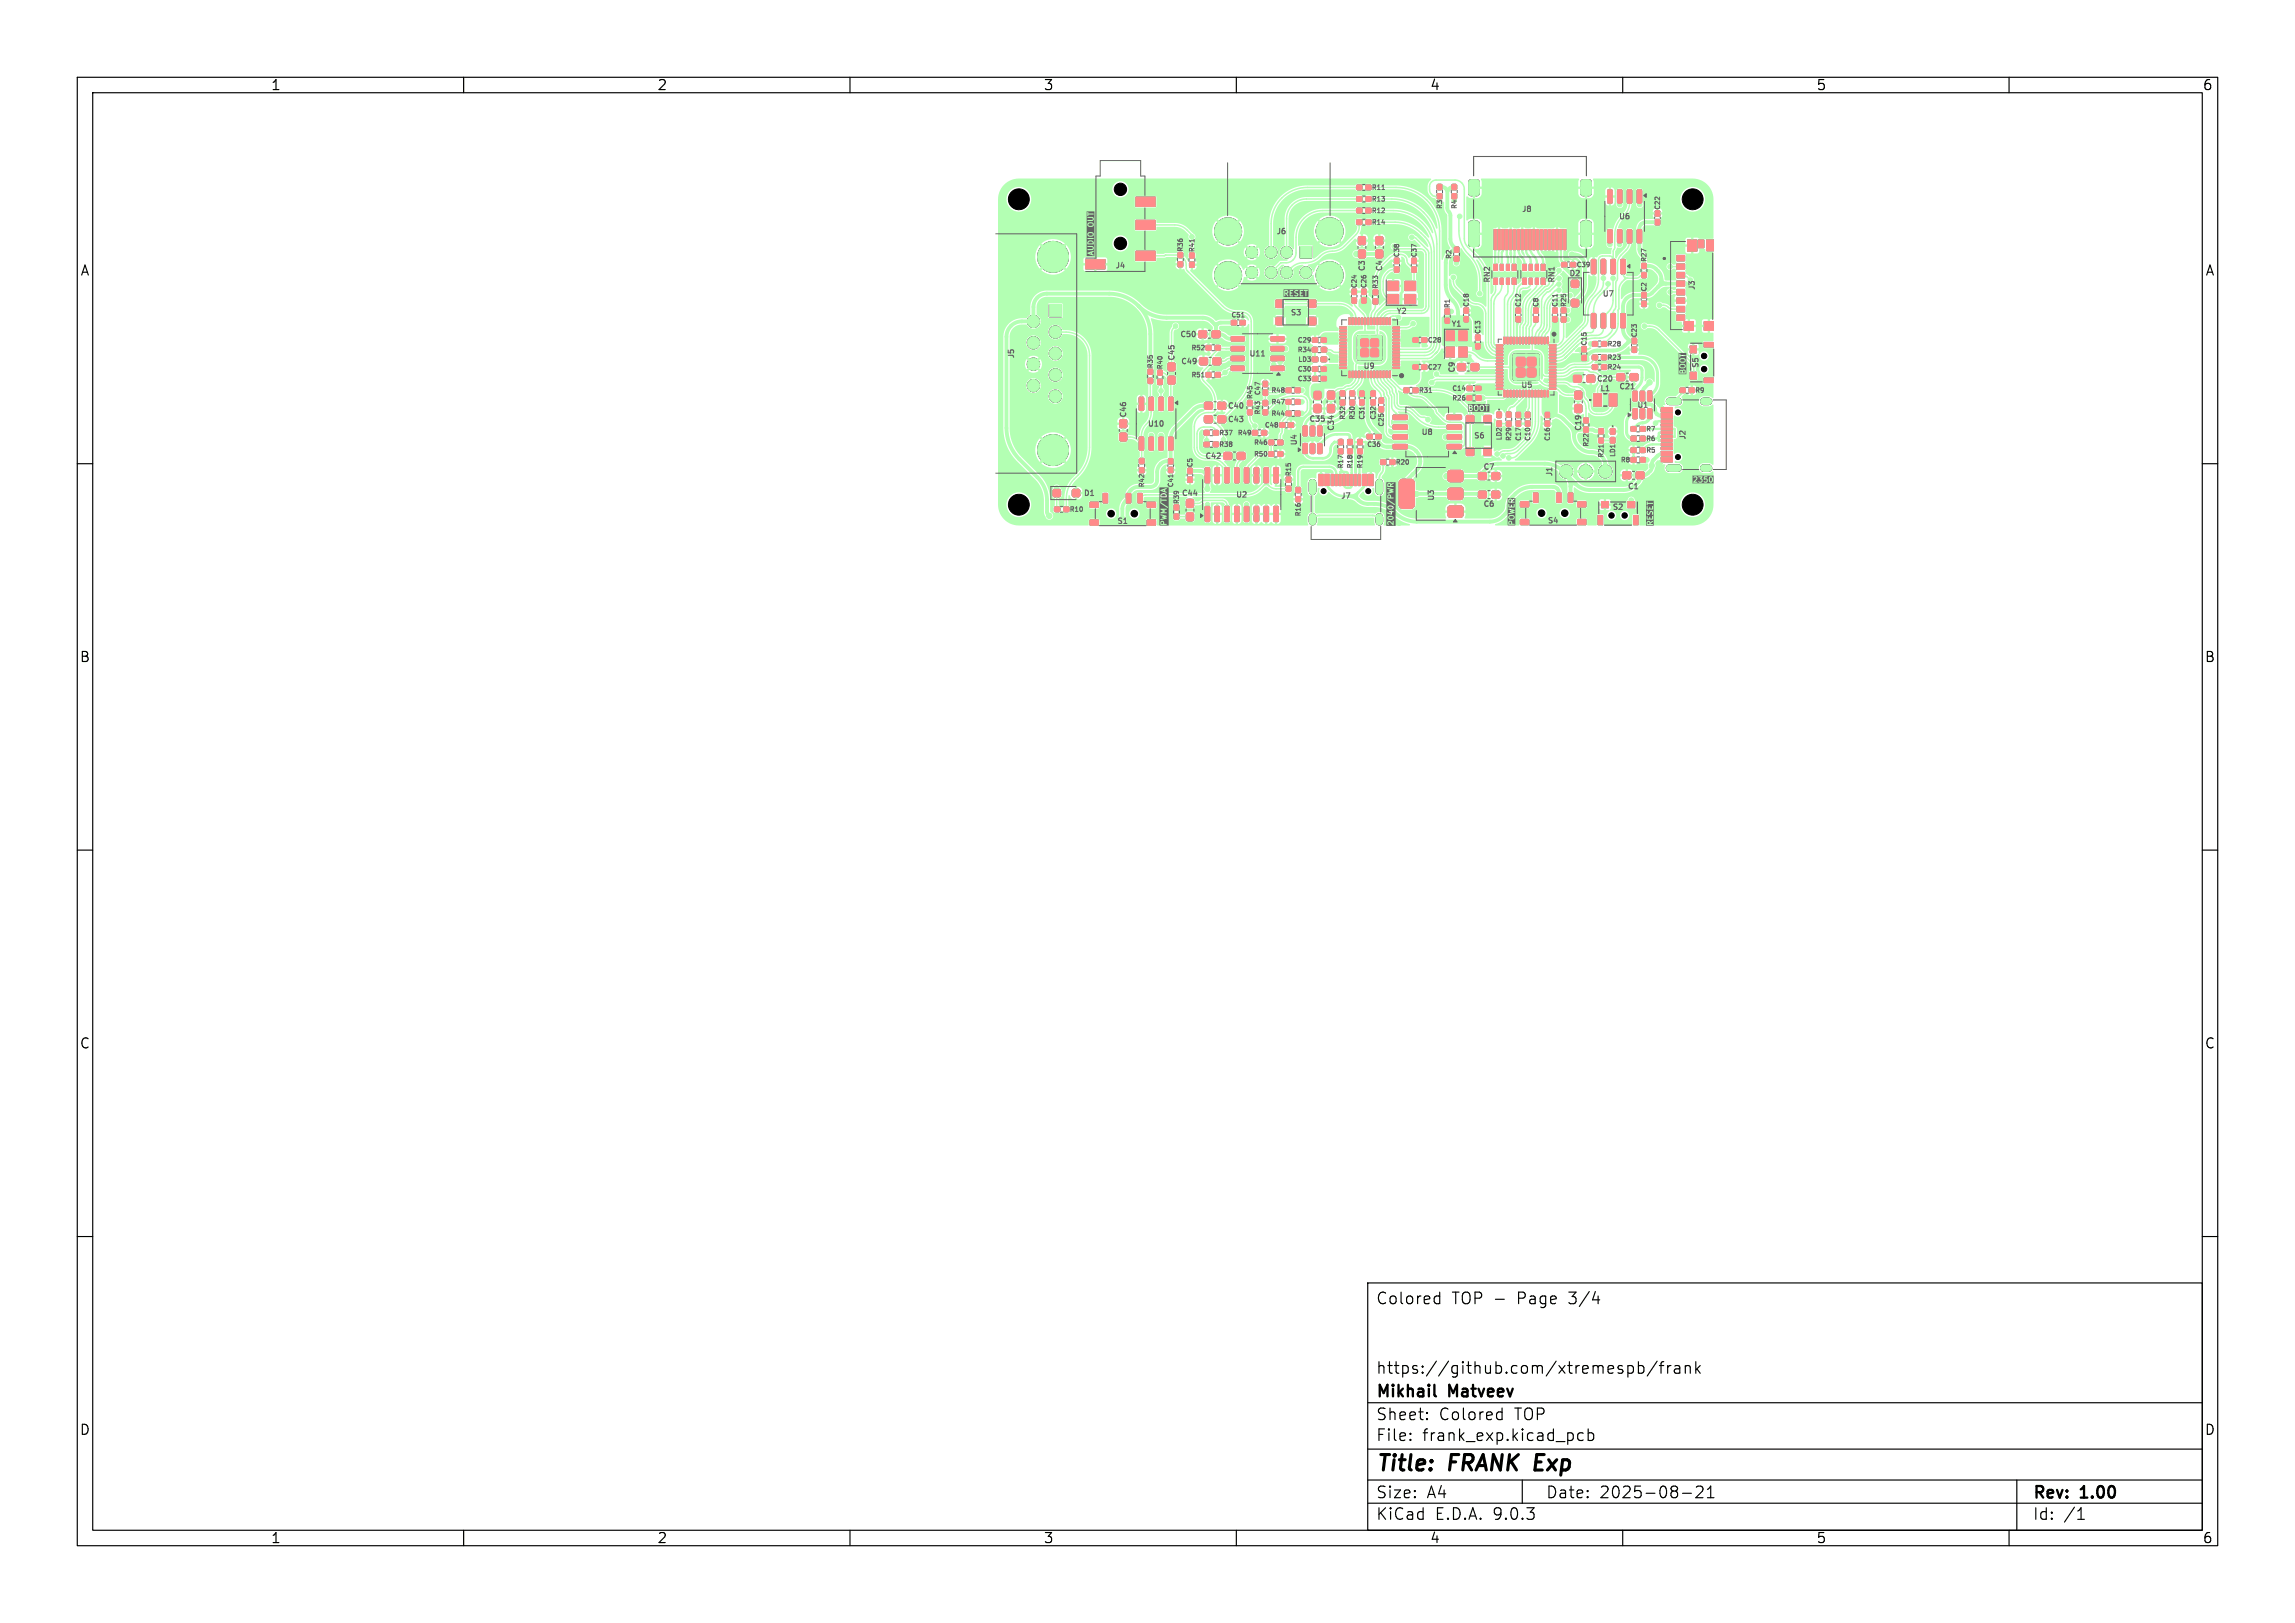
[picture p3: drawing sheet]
<svg xmlns="http://www.w3.org/2000/svg" width="297mm" height="210mm" viewBox="0 0 297 210" stroke-linecap="round" stroke-linejoin="round" font-family="sans-serif">
<defs><g id="words">
<g font-size="2.8">
<text x="178" y="190.9">Title:</text>
<text x="187.7" y="190.9">FRANK Exp</text>
</g>
<g font-size="2.1">
<text x="178" y="169">Colored</text>
<text x="187.9" y="169">TOP -</text>
<text x="196.5" y="169">Page</text>
<text x="203.3" y="169">3/4</text>
<text x="178" y="178">https://github.com/xtremespb/frank</text>
<text x="178" y="184">Sheet:</text>
<text x="178" y="181.2">Mikhail</text>
<text x="186.2" y="184">Colored</text>
<text x="187.6" y="181.2">Matveev</text>
<text x="196.1" y="184">TOP</text>
<text x="178" y="186.7">File:</text>
<text x="184.1" y="186.7">frank_exp.kicad_pcb</text>
<text x="178" y="196.9">KiCad</text>
<text x="178" y="194.1">Size:</text>
<text x="184.7" y="194.1">A4</text>
<text x="185.7" y="196.9">E.D.A.</text>
<text x="193.3" y="196.9">9.0.3</text>
<text x="200" y="194.1">Date:</text>
<text x="207" y="194.1">2025-08-21</text>
<text x="263" y="194.3">Rev:</text>
<text x="263" y="196.9">Id:</text>
<text x="267.1" y="196.9">/1</text>
<text x="269.4" y="194.3">1.00</text>
</g>
<g font-size="1.8">
<text x="35" y="11.9">1</text>
<text x="85" y="11.9">2</text>
<text x="135" y="11.9">3</text>
<text x="185" y="11.9">4</text>
<text x="235" y="11.9">5</text>
<text x="285" y="11.9">6</text>
<text x="10.3" y="35.9">A</text>
<text x="285.4" y="35.9">A</text>
<text x="10.3" y="85.9">B</text>
<text x="285.3" y="85.9">B</text>
<text x="10.3" y="135.9">C</text>
<text x="285.3" y="135.9">C</text>
<text x="10.3" y="185.9">D</text>
<text x="285.3" y="185.9">D</text>
<text x="35" y="199.9">1</text>
<text x="85" y="199.9">2</text>
<text x="135" y="199.9">3</text>
<text x="185" y="199.9">4</text>
<text x="235" y="199.9">5</text>
<text x="285" y="199.9">6</text>
</g>
<g font-size="1" fill="#626262">
<text x="196.9" y="27.6">J8</text>
<text x="209.4" y="28.6">U6</text>
<text x="144.3" y="34.9">J4</text>
<text x="165.1" y="30.5">J6</text>
<text x="176.8" y="35.2" transform="rotate(-90 176.8 35.2)">C3</text>
<text x="179.1" y="35.2" transform="rotate(-90 179.1 35.2)">C4</text>
<text x="203" y="35.9">D2</text>
<text x="166.9" y="41">S3</text>
<text x="180.6" y="40.8">Y2</text>
<text x="193" y="36.7" transform="rotate(-90 193 36.7)">RN2</text>
<text x="201.4" y="36.7" transform="rotate(-90 201.4 36.7)">RN1</text>
<text x="207.3" y="38.6">U7</text>
<text x="219.5" y="37.6" transform="rotate(-90 219.5 37.6)">J3</text>
<text x="131.4" y="46.5" transform="rotate(-90 131.4 46.5)">J5</text>
<text x="152.2" y="46.7" transform="rotate(-90 152.2 46.7)">C45</text>
<text x="152.6" y="43.8">C50</text>
<text x="152.7" y="47.3">C49</text>
<text x="161.6" y="46.3">U11</text>
<text x="176.4" y="47.8">U9</text>
<text x="187.7" y="42.5">Y1</text>
<text x="220" y="47.7" transform="rotate(-90 220 47.7)">S5</text>
<text x="158.9" y="53.1">C40</text>
<text x="188.4" y="48.3" transform="rotate(-90 188.4 48.3)">C9</text>
<text x="196.8" y="50.3">U5</text>
<text x="206.6" y="49.6">C20</text>
<text x="207" y="50.8">L1</text>
<text x="209.4" y="50.6">C21</text>
<text x="211.9" y="52.9">U1</text>
<text x="145.9" y="54.1" transform="rotate(-90 145.9 54.1)">C46</text>
<text x="148.4" y="55.4">U10</text>
<text x="155.8" y="59.6">C42</text>
<text x="158.9" y="54.8">C43</text>
<text x="168" y="57.7" transform="rotate(-90 168 57.7)">U4</text>
<text x="169.3" y="54.8">C35</text>
<text x="172.8" y="55.9" transform="rotate(-90 172.8 55.9)">C34</text>
<text x="183.9" y="56.5">U8</text>
<text x="190.7" y="56.9">S6</text>
<text x="204.8" y="55.9" transform="rotate(-90 204.8 55.9)">C19</text>
<text x="218.3" y="57" transform="rotate(-90 218.3 57)">J2</text>
<text x="140.2" y="64.4">D1</text>
<text x="152.8" y="64.4">C44</text>
<text x="159.9" y="64.6">U2</text>
<text x="173.4" y="64.7">J7</text>
<text x="185.8" y="64.9" transform="rotate(-90 185.8 64.9)">U3</text>
<text x="191.9" y="65.8">C6</text>
<text x="191.9" y="61">C7</text>
<text x="201.1" y="61.7" transform="rotate(-90 201.1 61.7)">J1</text>
<text x="210.6" y="63.5">C1</text>
<text x="144.5" y="68">S1</text>
<text x="200.2" y="67.9">S4</text>
<text x="208.6" y="66.2">S2</text>
</g>
<g font-size=".8" fill="#626262">
<text x="177.5" y="24.7">R11</text>
<text x="177.5" y="29.2">R14</text>
<text x="177.5" y="26.2">R13</text>
<text x="177.5" y="27.7">R12</text>
<text x="186.7" y="27.1" transform="rotate(-90 186.7 27.1)">R3</text>
<text x="188.6" y="27.1" transform="rotate(-90 188.6 27.1)">R4</text>
<text x="214.9" y="27.2" transform="rotate(-90 214.9 27.2)">C22</text>
<text x="153.2" y="32.6" transform="rotate(-90 153.2 32.6)">R36</text>
<text x="154.7" y="32.7" transform="rotate(-90 154.7 32.7)">R41</text>
<text x="181.2" y="33.3" transform="rotate(-90 181.2 33.3)">C38</text>
<text x="183.4" y="33.3" transform="rotate(-90 183.4 33.3)">C37</text>
<text x="187.9" y="33.5" transform="rotate(-90 187.9 33.5)">R2</text>
<text x="204" y="34.7">C39</text>
<text x="213.2" y="33.9" transform="rotate(-90 213.2 33.9)">R27</text>
<text x="159.3" y="41.2">C51</text>
<text x="175.7" y="37.3" transform="rotate(-90 175.7 37.3)">C24</text>
<text x="176.9" y="37.3" transform="rotate(-90 176.9 37.3)">C26</text>
<text x="178.4" y="37.4" transform="rotate(-90 178.4 37.4)">R33</text>
<text x="187.7" y="39.9" transform="rotate(-90 187.7 39.9)">R1</text>
<text x="190.2" y="39.8" transform="rotate(-90 190.2 39.8)">C18</text>
<text x="196.9" y="39.8" transform="rotate(-90 196.9 39.8)">C12</text>
<text x="199.2" y="39.8" transform="rotate(-90 199.2 39.8)">C8</text>
<text x="201.6" y="39.8" transform="rotate(-90 201.6 39.8)">C11</text>
<text x="202.8" y="39.8" transform="rotate(-90 202.8 39.8)">R25</text>
<text x="213.2" y="37.8" transform="rotate(-90 213.2 37.8)">C2</text>
<text x="149.3" y="47.7" transform="rotate(-90 149.3 47.7)">R35</text>
<text x="150.5" y="47.8" transform="rotate(-90 150.5 47.8)">R40</text>
<text x="154.2" y="45.4">R52</text>
<text x="167.9" y="45.7">R34</text>
<text x="167.9" y="44.4">C29</text>
<text x="168" y="46.9">LD3</text>
<text x="184.7" y="44.4">C28</text>
<text x="184.7" y="47.9">C27</text>
<text x="191.7" y="43.3" transform="rotate(-90 191.7 43.3)">C13</text>
<text x="205.4" y="44.8" transform="rotate(-90 205.4 44.8)">C15</text>
<text x="208" y="47.9">R24</text>
<text x="208" y="44.9">R28</text>
<text x="208" y="46.7">R23</text>
<text x="211.9" y="43.7" transform="rotate(-90 211.9 43.7)">C23</text>
<text x="154.2" y="48.9">R51</text>
<text x="162.2" y="51.7" transform="rotate(-90 162.2 51.7)">R45</text>
<text x="163.2" y="53.7" transform="rotate(-90 163.2 53.7)">R43</text>
<text x="163.2" y="51.2" transform="rotate(-90 163.2 51.2)">C47</text>
<text x="164.5" y="53.9">R44</text>
<text x="164.5" y="52.4">R47</text>
<text x="164.5" y="50.9">R48</text>
<text x="167.9" y="48.2">C30</text>
<text x="167.9" y="49.4">C33</text>
<text x="183.6" y="50.9">R31</text>
<text x="187.9" y="51.9">R26</text>
<text x="187.9" y="50.7">C14</text>
<text x="219.3" y="50.9">R9</text>
<text x="157.7" y="56.4">R37</text>
<text x="157.7" y="57.9">R38</text>
<text x="160.2" y="56.4">R49</text>
<text x="162.2" y="59.2">R50</text>
<text x="162.2" y="57.7">R46</text>
<text x="163.7" y="55.4">C48</text>
<text x="174.2" y="54.3" transform="rotate(-90 174.2 54.3)">R32</text>
<text x="175.4" y="54.3" transform="rotate(-90 175.4 54.3)">R30</text>
<text x="176.7" y="54.3" transform="rotate(-90 176.7 54.3)">C31</text>
<text x="176.9" y="57.9">C36</text>
<text x="178.1" y="54.3" transform="rotate(-90 178.1 54.3)">C32</text>
<text x="179.2" y="55.2" transform="rotate(-90 179.2 55.2)">C25</text>
<text x="194.4" y="57" transform="rotate(-90 194.4 57)">LD2</text>
<text x="195.7" y="57.1" transform="rotate(-90 195.7 57.1)">R29</text>
<text x="196.9" y="57.1" transform="rotate(-90 196.9 57.1)">C17</text>
<text x="198.1" y="57.1" transform="rotate(-90 198.1 57.1)">C10</text>
<text x="200.7" y="57.1" transform="rotate(-90 200.7 57.1)">C16</text>
<text x="205.7" y="57.8" transform="rotate(-90 205.7 57.8)">R22</text>
<text x="207.6" y="59.2" transform="rotate(-90 207.6 59.2)">R21</text>
<text x="209.1" y="59.2" transform="rotate(-90 209.1 59.2)">LD1</text>
<text x="209.7" y="59.9">R8</text>
<text x="213" y="57.2">R6</text>
<text x="213" y="55.9">R7</text>
<text x="213" y="58.7">R5</text>
<text x="148.2" y="63.1" transform="rotate(-90 148.2 63.1)">R42</text>
<text x="151.9" y="63.1" transform="rotate(-90 151.9 63.1)">C41</text>
<text x="152.7" y="65.3" transform="rotate(-90 152.7 65.3)">R39</text>
<text x="154.4" y="60.5" transform="rotate(-90 154.4 60.5)">C5</text>
<text x="167.2" y="61.7" transform="rotate(-90 167.2 61.7)">R15</text>
<text x="173.9" y="60.6" transform="rotate(-90 173.9 60.6)">R17</text>
<text x="175.1" y="60.6" transform="rotate(-90 175.1 60.6)">R18</text>
<text x="176.4" y="60.6" transform="rotate(-90 176.4 60.6)">R19</text>
<text x="180.6" y="60.2">R20</text>
<text x="138.4" y="66.3">R10</text>
<text x="168.4" y="66.8" transform="rotate(-90 168.4 66.8)">R16</text>
</g>
</g></defs>
<g fill="none" stroke="#000" stroke-width=".15">
<path d="M10 10h277v190h-277zM12 12h273v186h-273zM60 10v2M110 10v2M160 10v2M210 10v2M260 10v2M10 60h2M285 60h2M10 110h2M285 110h2M10 160h2"/>
<path d="M177 166h108v32h-108zM185.9 167.7l.4 .1M186.3 167.2v1.5M186.3 168.6l-.4 .1M206.1 168.2h.9M210.7 176.8l.4-.1 .3 .3v.4l-.2 .2-.1 .1-.4-.1M212 176.8l.5-.1 .2 .3v.4l-.1 .2-.1 .1-.5-.1M212 176.2v1.5M214.5 176.1l-1.3 2M214.7 176.7h.6M215.3 176.2l-.3 .1v.1v1.3M215.8 176.7v1"/>
<path d="M216.2 176.7a.38 .38 0 0 0-.4 .3M216.7 176.8l.2-.1 .4 .1 .1 .9M217.4 177.1h-.5a.29 .29 0 0 0-.2 .3 .29 .29 0 0 0 .2 .3l.5-.1M218.1 176.8a.37 .37 0 0 1 .6 .1v.8M218.1 176.7v1M219.5 176.2v1.5M219.6 177.1l.4 .6M220 176.7l-.5 .6M285 160h2M60 198v2M110 198v2M160 198v2"/>
<path d="M177 194.5h108M177 191.5h108M177 187.5h108M177 181.5h108M182.5 186.3h.1l-.1 .1M182.5 186.3v.1M182.5 185.5v.1M182.5 185.5h.1l-.1 .1M184.7 183.6v.1M184.7 183.6h-.1l.1 .1M184.7 182.8v.1M184.7 182.8h-.1l.1 .1"/>
<path d="M194 182.7l.4 .1M194.4 182.2v1.5M194.4 183.6l-.4 .1M197 191.5v3M204.9 185.5l-.4-.1-.3 .3v.4l.1 .2 .2 .1 .4-.1M205.5 185.5l.5-.1 .2 .3v.4l-.1 .2-.1 .1-.5-.1M205.5 184.9v1.5M210 198v2M217.7 193.2h1.2M219.5 192.4l.2-.1h.4a.41 .41 0 0 1 .2 .6l-.8 .9h.9M221 193.8h.8M221 192.7l.4-.4v1.5"/>
<path d="M260 198v2M261 191.5v6.5M268.9 196.6h.8M269 195.5l.3-.4v1.5"/>
</g>
<path d="M185.6 180.5l.2 .2" fill="none" stroke="#000" stroke-width=".3"/>
<g fill="#000" stroke="#000" stroke-width=".13">
<path d="M135.8 39.4h1.6v1.6h-1.6zM140.5 33.6h2.5v1.2h-2.5zM147 28.5h2.5v1.2h-2.5zM147 25.5h2.5v1.2h-2.5zM147 32.5h2.5v1.2h-2.5zM152.5 33.9h.5v.6h-.5zM152.5 32.7h.5v.6h-.5zM154 33.9h.5v.7h-.5zM154 32.7h.5v.7h-.5zM165.1 38.8h1v1h-1zM168.2 31.9h1.6v1.5h-1.6zM169.3 38.8h1v1h-1z"/>
<path d="M175 38.6h.5v.6h-.5zM175 37.4h.5v.7h-.5zM175.8 32.4l.2-.1 .7 .1v.2v.7l-.2 .1-.7-.1v-.1zM175.8 30.7l.2-.1 .7 .1v.1v.8l-.2 .1-.7-.1v-.2zM175.6 24h.6v.5h-.6zM175.6 28.5h.6v.5h-.6zM175.6 25.5h.6v.5h-.6zM175.6 27h.6v.5h-.6zM176.2 38.6h.6v.6h-.6zM176.2 37.4h.6v.7h-.6zM176.8 24h.6v.5h-.6zM176.8 28.5h.6v.5h-.6z"/>
<path d="M176.8 25.5h.6v.5h-.6zM176.8 27h.6v.5h-.6zM177.7 38.7h.6v.6h-.6zM177.7 37.5h.6v.6h-.6zM178.1 32.4l.2-.1 .6 .1 .1 .2-.1 .7-.2 .1-.6-.1-.1-.1zM178.1 30.7l.2-.1 .6 .1 .1 .1-.1 .8-.2 .1-.6-.1-.1-.2zM179.6 38.1h1.4v1.2h-1.4zM179.6 36.4h1.4v1.2h-1.4zM180.5 34.6h.5v.6h-.5zM180.5 33.4h.5v.7h-.5zM181.8 38.1h1.4v1.2h-1.4zM181.8 36.4h1.4v1.2h-1.4z"/>
<path d="M182.7 34.6h.6v.6h-.6zM182.7 33.4h.6v.7h-.6zM186 25.1h.6v.6h-.6zM186 23.9h.6v.6h-.6zM187 40h.6v.6h-.6zM187.9 25.1h.6v.6h-.6zM187.9 23.9h.6v.6h-.6zM188.2 33.2h.6v.6h-.6zM188.2 32h.6v.6h-.6zM190.2 23.3l.9-.1 .3 .2v1.6l-.1 .3h-.9l-.3-.1v-1.6zM190.1 28.7l.2-.1h.8l.2 .1 .1 .2v2.7v.2l-.2 .1h-.9l-.2-.3zM193.3 29.7h.3v2.6h-.3z"/>
<path d="M193.3 36h.5v.8h-.5zM193.3 34.2h.5v.8h-.5zM193.8 29.7h.3v2.6h-.3zM194.1 36h.4v.8h-.4zM194.1 34.2h.4v.8h-.4zM194.4 29.7h.2v2.6h-.2zM194.9 29.7h.3v2.6h-.3zM194.9 36h.4v.8h-.4zM194.9 34.2h.4v.8h-.4zM195.3 29.7h.4v2.6h-.4zM195.8 29.7h.3v2.6h-.3zM195.7 36h.5v.8h-.5z"/>
<path d="M195.7 34.2h.5v.8h-.5zM196.3 29.7h.3v2.6h-.3zM196.8 29.7h.3v2.6h-.3zM197.1 36h.5v.8h-.5zM197.1 34.2h.5v.8h-.5zM197.3 29.7h.3v2.6h-.3zM197.9 29.7h.3v2.6h-.3zM197.9 36h.4v.8h-.4zM197.9 34.2h.4v.8h-.4zM198.4 29.7h.3v2.6h-.3zM198.7 36h.4v.8h-.4zM198.7 34.2h.4v.8h-.4z"/>
<path d="M198.8 29.7h.4v2.6h-.4zM199.3 29.7h.3v2.6h-.3zM199.5 36h.4v.8h-.4zM199.5 34.2h.4v.8h-.4zM199.8 29.7h.3v2.6h-.3zM200.3 29.7h.3v2.6h-.3zM200.9 29.7h.2v2.6h-.2zM201.4 29.7h.3v2.6h-.3zM202.1 34h.7v.5h-.7zM201.8 29.7h.4v2.6h-.4zM202.3 29.7h.3v2.6h-.3zM203.2 34h.7v.5h-.7z"/>
<path d="M203.4 36.3l.2-.1 .6 .1 .1 .2-.1 .6-.1 .1-.7-.1-.1-.1zM203.4 38.8l.2-.1 .6 .1 .1 .2-.1 .6-.1 .1-.7-.1-.1-.1zM204.6 28.7l.2-.1h.8l.2 .1 .1 .2 .1 2.7-.1 .2-.2 .1h-.9l-.2-.3zM204.6 23.4l.3-.2 .8 .1 .2 .1 .1 1.6-.2 .3h-.9l-.3-.1zM206 33.6h.4h.1v1.7l-.1 .1-.3 .1-.2-.1zM207.2 33.6h.4h.2v1.7l-.1 .1-.4 .1-.1-.1zM208.1 24.6h.4h.1v1.6v.1h-.4l-.1-.1zM208.1 29.7h.4l.1 .1v1.5v.1l-.4 .1-.1-.1zM208.5 33.6h.4h.2v1.7l-.1 .1-.4 .1-.1-.1zM209.4 24.6h.4h.1v1.6l-.1 .1h-.3l-.2-.1zM209.4 29.7h.4l.1 .1v1.5l-.1 .1-.3 .1-.2-.1zM209.8 33.6h.4h.1v1.7l-.1 .1-.3 .1-.1-.1z"/>
<path d="M210.6 24.6h.4h.2v1.6l-.1 .1h-.4l-.1-.1zM210.6 29.7h.4l.2 .1v1.5l-.1 .1-.4 .1-.1-.1zM211.9 24.6h.4h.1l.1 1.6-.1 .1h-.4l-.1-.1zM211.9 29.7h.4l.1 .1 .1 1.5-.1 .1-.4 .1-.1-.1zM212.5 39h.5v.6h-.5zM212.5 37.9h.5v.6h-.5zM212.5 34.1h.5v.6h-.5zM212.5 35.3h.5v.6h-.5zM214.2 28.4h.6v.7h-.6zM214.2 27.3h.6v.6h-.6zM217 33.1h1v.7h-1zM217 34.2h1v.7h-1z"/>
<path d="M217 35.3h1v.7h-1zM217 36.4h1v.7h-1zM217 37.5h1v.7h-1zM217 38.6h1v.7h-1zM218.4 31.1h1.2v1.4h-1.2zM219.8 31.1h.7v1h-.7zM220.8 31.1h.9v1.4h-.9zM145 54.4l.1-.1 .7 .1v.1v.8l-.2 .1-.6-.1-.1-.2zM145 56.1l.1-.1 .7 .1v.2v.7l-.2 .1-.6-.1-.1-.1zM147.5 51.4h.4l.1 .1v1.5l-.1 .1h-.3l-.2-.1zM147.5 56.6l.4-.1 .1 .1v1.5l-.1 .2h-.3l-.2-.1zM148.6 49h.5v.6h-.5z"/>
<path d="M148.6 47.8h.5v.6h-.5zM148.7 51.4h.4l.2 .1v1.5l-.1 .1h-.4l-.1-.1zM148.7 56.6l.4-.1 .2 .1v1.5l-.1 .2h-.4l-.1-.1zM149.8 47.9h.6v.6h-.6zM149.8 49.1h.6v.6h-.6zM150 51.4h.4l.1 .1v1.5v.1h-.4l-.1-.1zM150 56.6l.4-.1 .1 .1v1.5v.2h-.4l-.1-.1zM151.2 48.7h.2h.6l.1 .2-.1 .8h-.1h-.7l-.1-.2zM151.2 47l.2-.1 .6 .1 .1 .2-.1 .7-.1 .1-.7-.1-.1-.1zM151.3 51.4h.4l.1 .1v1.5l-.1 .1h-.3l-.2-.1zM151.3 56.6l.4-.1 .1 .1v1.5l-.1 .2h-.3l-.2-.1zM155.8 55.7h.7v.6h-.7z"/>
<path d="M155.9 53.8h.2h.8v.2v.7h-.2h-.8v-.2zM156.1 44.7h.6v.6h-.6zM155.2 42.8h.1h.8l.1 .2-.1 .7h-.2h-.7l-.1-.2zM155.3 46.3h.2h.7l.1 .2-.1 .7h-.2h-.7l-.1-.2zM155.8 57.2h.7v.6h-.7zM156.1 48.2h.6v.6h-.6zM155.9 52.1l.2-.1 .8 .1v.2v.6l-.2 .1-.8-.1v-.2zM157 55.7h.7v.6h-.7zM157.3 44.7h.6v.6h-.6zM157.6 53.8h.2h.8v.2v.7h-.2h-.8v-.2zM157 57.2h.7v.6h-.7zM156.9 42.8h.2h.7l.1 .2-.1 .7h-.1h-.8l-.1-.2z"/>
<path d="M157.3 48.2h.6v.6h-.6zM157 46.3h.2h.7l.1 .2-.1 .7h-.1h-.8l-.1-.2zM157.6 52.1l.2-.1 .8 .1v.2v.6l-.2 .1-.8-.1v-.2zM159.4 41.5h.6v.5h-.6zM158.4 58.6l.2-.1 .8 .1v.2v.6l-.2 .1-.8-.1-.1-.2zM160.5 41.5h.6v.5h-.6zM159.3 43.6h1.7v.1v.4h-.1h-1.5l-.1-.1zM159.3 44.9l1.7-.1v.2v.3l-.1 .1h-1.5l-.1-.1zM159.3 46.1h1.7v.1v.4l-.1 .1h-1.5l-.1-.2zM159.3 47.4h1.7v.1v.4l-.1 .1-1.5-.1-.1-.1zM160.1 58.6l.2-.1 .8 .1v.2v.6l-.2 .1-.8-.1v-.2zM161.5 51.8h.5v.7h-.5z"/>
<path d="M161.5 53h.5v.7h-.5zM162.1 55.7h.6v.6h-.6zM163.3 55.7h.6v.6h-.6zM163.5 53h.5v.7h-.5zM163.5 51.8h.5v.7h-.5zM163.5 50.5h.5v.6h-.5zM163.5 49.4h.5v.6h-.5zM164.2 58.5h.6v.5h-.6zM164.2 57h.6v.5h-.6zM165.1 41.1h1v.9h-1zM165.4 58.5h.6v.5h-.6zM165.6 54.7h.7v.6h-.7z"/>
<path d="M165.4 57h.6v.5h-.6zM164.5 47.4h1.6l.1 .1v.4l-.2 .1-1.5-.1-.1-.1zM164.5 46.1h1.6l.1 .1v.4l-.2 .1h-1.5l-.1-.2zM164.5 44.9l1.6-.1 .1 .2v.3l-.2 .1h-1.5l-.1-.1zM164.5 43.6h1.6l.1 .1v.4h-.2h-1.5l-.1-.1zM166.4 51.7h.7v.6h-.7zM166.4 50.2h.7v.6h-.7zM166.7 54.7h.7v.6h-.7zM166.4 53.2h.7v.6h-.7zM167.6 51.7h.7v.6h-.7zM167.6 50.2h.7v.6h-.7zM167.6 53.2h.7v.6h-.7z"/>
<path d="M168.6 57.4h.4l.2 .1v1.1l-.1 .1h-.4l-.1-.1zM168.6 55.1h.4l.2 .1v1.1l-.1 .1h-.4l-.1-.1zM169.3 41.1h1v.9h-1zM169.6 57.4h.4l.1 .1v1.1v.1h-.4l-.1-.1zM169.6 55.1h.4l.1 .1v1.1v.1h-.4l-.1-.1zM169.8 45h.7v.5h-.7zM169.9 47.5h.6v.5h-.6zM169.9 48.7h.6v.6h-.6zM169.9 43.7h.6v.6h-.6zM169.8 46.2h.7v.6h-.7zM170.5 57.4h.4l.2 .1v1.1l-.1 .1h-.4l-.1-.1zM170.5 55.1h.4l.2 .1v1.1l-.1 .1h-.4l-.1-.1z"/>
<path d="M170.1 50.7l.2-.1 .6 .1 .1 .1-.1 .8-.2 .1-.6-.1-.1-.2zM170.1 52.4l.2-.1 .6 .1 .1 .2-.1 .7-.2 .1-.6-.1-.1-.1zM171 45h.7v.5h-.7zM171 47.5h.6v.5h-.6zM171 48.7h.6v.6h-.6zM171 43.7h.6v.6h-.6zM171 46.2h.7v.6h-.7zM171.8 50.7l.2-.1 .7 .1v.1v.8l-.2 .1-.7-.1v-.2zM171.8 52.4l.2-.1 .7 .1v.2v.7l-.2 .1-.7-.1v-.1zM173.5 51.8h.5v.6h-.5zM173.5 50.6h.5v.6h-.5zM173.2 56.9h.6v.6h-.6z"/>
<path d="M173.2 58.1h.6v.6h-.6zM173.4 42.3h.8v.2h-.8zM173.4 42.7h.8v.2h-.8zM173.4 43.1h.8v.2h-.8zM173.4 43.5h.8v.2h-.8zM173.4 43.9h.8v.2h-.8zM173.4 44.3h.8v.2h-.8zM173.4 44.7h.8v.2h-.8zM173.4 45.1h.8v.2h-.8zM173.4 45.5h.8v.2h-.8zM173.4 45.9h.8v.2h-.8zM173.4 46.3h.8v.2h-.8z"/>
<path d="M173.4 46.7h.8v.2h-.8zM173.4 47.1h.8v.2h-.8zM173.4 47.5h.8v.2h-.8zM174.6 41.1l.1 .1v.8h-.2zM174.6 48l.1 .1v.8l-.2-.1zM174.7 51.8h.6v.6h-.6zM174.7 50.6h.6v.6h-.6zM174.4 56.9h.6v.6h-.6zM174.4 58.1h.6v.6h-.6zM175 41.1l.2 .1-.1 .8h-.2zM175 48l.2 .1-.1 .8-.2-.1zM175.4 41.1l.1 .1v.8h-.2z"/>
<path d="M175.4 48l.1 .1v.8l-.2-.1zM175.8 41.1l.2 .1-.1 .8h-.2zM175.8 48l.2 .1-.1 .8-.2-.1zM175.7 56.9h.6v.6h-.6zM175.7 58.1h.6v.6h-.6zM176.2 41.1l.1 .1v.8h-.2zM176.2 48l.1 .1v.8l-.2-.1zM176 50.6h.5v.7h-.5zM176 51.7h.5v.7h-.5zM176.6 41.1l.2 .1-.1 .8h-.2zM176.6 48l.2 .1-.1 .8-.2-.1zM177 41.1l.1 .1v.8h-.2z"/>
<path d="M177 48l.1 .1v.8l-.2-.1zM177.4 41.1l.2 .1-.1 .8h-.1zM177.4 48l.2 .1-.1 .8-.1-.1zM176.9 56.2h.7v.6h-.7zM177.4 50.6h.6v.7h-.6zM177.4 51.7h.6v.7h-.6zM177.8 41.1l.1 .1v.8h-.2zM177.8 48l.1 .1v.8l-.2-.1zM178.2 41.1l.2 .1-.1 .8h-.1zM178.2 48l.2 .1-.1 .8-.1-.1zM178.7 59.5h.6v.6h-.6zM178.6 41.1l.1 .1v.8h-.2z"/>
<path d="M178.6 48l.1 .1v.8l-.2-.1zM178.1 56.2h.6v.6h-.6zM175.7 43.4h3.1v3.2h-3.1zM178.5 51.5h.5v.7h-.5zM178.5 52.6h.5v.7h-.5zM179 41.1l.2 .1-.1 .8h-.1zM179 48l.2 .1-.1 .8-.1-.1zM179.4 41.1l.1 .1v.8h-.2zM179.4 48l.1 .1v.8l-.2-.1zM179.9 59.5h.6v.6h-.6zM179.8 41.1l.1 .1v.8h-.1zM179.8 48l.1 .1v.8l-.1-.1z"/>
<path d="M180.3 47.5h.8v.2h-.8zM180.3 47.1h.8v.2h-.8zM180.3 46.7h.8v.2h-.8zM180.3 46.3h.8v.2h-.8zM180.3 45.9h.8v.2h-.8zM180.3 45.5h.8v.2h-.8zM180.3 45.1h.8v.2h-.8zM180.3 44.7h.8v.2h-.8zM180.3 44.3h.8v.2h-.8zM180.3 43.9h.8v.2h-.8zM180.3 43.5h.8v.2h-.8zM180.3 43.1h.8v.2h-.8z"/>
<path d="M180.3 42.7h.8v.2h-.8zM180.3 42.3h.8v.2h-.8zM181.7 50.2h.6v.6h-.6zM180.3 53.7h1.8l.1 .1-.1 .4-.1 .1h-1.7v-.2zM180.3 55h1.8l.1 .1-.1 .4-.1 .1h-1.7v-.2zM180.3 56.3l1.8-.1 .1 .2-.1 .3-.1 .1h-1.7v-.1zM180.3 57.5h1.8l.1 .2-.1 .3-.1 .1h-1.7v-.1zM182.9 43.7h.6v.6h-.6zM182.9 47.2h.6v.6h-.6zM182.9 50.2h.6v.6h-.6zM184 43.7h.6v.6h-.6zM184 47.2h.6v.6h-.6z"/>
<path d="M187.1 42.8h1.1v1.3h-1.1zM187.1 44.9h1.1v1.3h-1.1zM187 41.2h.6v.6h-.6zM188.8 44.9h1.1v1.3h-1.1zM188.8 42.8h1.1v1.3h-1.1zM187.3 57.5h1.8v.2v.3l-.1 .1h-1.7l-.1-.1zM187.3 56.3l1.8-.1v.2v.3l-.1 .1h-1.7l-.1-.1zM187.3 55h1.8v.1v.4l-.1 .1h-1.7l-.1-.2zM187.3 53.7h1.8v.1v.4l-.1 .1h-1.7l-.1-.2zM189.5 41h.5v.6h-.5zM189.5 39.9h.5v.6h-.5zM188.7 47.1l.1-.1 .8 .1 .1 .2-.1 .6-.2 .1-.7-.1-.1-.2z"/>
<path d="M189.8 58h.9v.9h-.9zM189.8 53.8h.9v.9h-.9zM189.8 51.2h.7v.6h-.7zM189.9 50h.6v.5h-.6zM191 44.5h.5v.6h-.5zM191 43.4h.5v.6h-.5zM190.4 47.1l.2-.1 .7 .1 .1 .2-.1 .6-.1 .1-.8-.1-.1-.2zM191 50h.6v.5h-.6zM191 51.2h.7v.6h-.7zM192 58h1v.9h-1zM192 53.8h1v.9h-1zM193.7 53.3h.6v.7h-.6z"/>
<path d="M193.7 54.5h.6v.7h-.6zM193.6 44.6h.8l.1 .2h-.8zM193.6 45h.8l.1 .2h-.8zM193.6 45.4h.8l.1 .2h-.8zM193.6 45.8h.8l.1 .2h-.8zM193.6 46.2h.8l.1 .2h-.8zM193.6 46.6h.8l.1 .2h-.8zM193.6 47h.8l.1 .2h-.8zM193.6 47.4h.8l.1 .2h-.8zM193.6 47.8h.8l.1 .2h-.8zM193.6 48.2h.8l.1 .2h-.8zM193.6 48.6h.8l.1 .2h-.8z"/>
<path d="M193.6 49h.8l.1 .2h-.8zM193.6 49.4h.8l.1 .2h-.8zM193.6 49.8h.8l.1 .2h-.8zM193.6 50.2h.8l.1 .2h-.8zM194.6 43.6l.2 .1-.1 .8h-.1zM194.6 50.6h.2l-.1 .8-.1-.1zM195 54.5h.5v.7h-.5zM195 53.3h.5v.7h-.5zM195 43.6l.2 .1v.8h-.2zM195 50.5l.2 .1v.8l-.2-.1zM195.4 43.6l.2 .1-.1 .8h-.1zM195.4 50.5l.2 .1-.1 .8-.1-.1z"/>
<path d="M195.8 45.8h3.4v3.4h-3.4zM195.8 43.6l.2 .1v.8h-.2zM195.8 50.5l.2 .1v.8l-.2-.1zM196.2 39.9h.5v.6h-.5zM196.2 41h.5v.6h-.5zM196.2 43.6l.2 .1-.1 .8h-.1zM196.2 50.5l.2 .1-.1 .8-.1-.1zM196.2 53.4h.6v.6h-.6zM196.2 54.5h.6v.6h-.6zM196.6 43.6l.2 .1v.8h-.2zM196.6 50.5l.2 .1v.8l-.2-.1zM197 43.6l.2 .1-.1 .8h-.1z"/>
<path d="M197 50.5l.2 .1-.1 .8-.1-.1zM197.4 43.6l.2 .1v.8h-.2zM197.4 50.5l.2 .1v.8l-.2-.1zM197.4 53.4h.6v.6h-.6zM197.4 54.5h.6v.6h-.6zM197.8 43.6l.2 .1-.1 .8h-.1zM197.8 50.5l.2 .1-.1 .8-.1-.1zM198.2 43.6l.2 .1v.8h-.2zM198.2 50.5l.2 .1v.8l-.2-.1zM198.5 41h.5v.6h-.5zM198.5 39.9h.5v.6h-.5zM198.6 43.6l.2 .1-.1 .8h-.1z"/>
<path d="M198.6 50.5l.2 .1-.1 .8-.1-.1zM199 43.6l.2 .1v.8h-.2zM199 50.5l.2 .1v.8l-.2-.1zM199.4 43.6l.2 .1-.1 .8h-.1zM199.4 50.5l.2 .1-.1 .8-.1-.1zM199.8 43.6l.2 .1-.1 .8h-.1zM199.8 50.5l.2 .1-.1 .8-.1-.1zM200.2 43.6l.2 .1-.1 .8h-.1zM200.2 50.5l.2 .1-.1 .8-.1-.1zM200 53.4h.5v.6h-.5zM200 54.5h.5v.6h-.5zM201 41h.5v.6h-.5z"/>
<path d="M201 39.9h.5v.6h-.5zM200.5 50.2h.8l.1 .2h-.8zM200.5 49.8h.8l.1 .2h-.8zM200.5 49.4h.8l.1 .2h-.8zM200.5 49h.8l.1 .2h-.8zM200.5 48.6h.8l.1 .2h-.8zM200.5 48.2h.8l.1 .2h-.8zM200.5 47.8h.8l.1 .2h-.8zM200.5 47.4h.8l.1 .2h-.8zM200.5 47h.8l.1 .2h-.8zM200.5 46.6h.8l.1 .2h-.8zM200.5 46.2h.8l.1 .2h-.8z"/>
<path d="M200.5 45.8h.8l.1 .2h-.8zM200.5 45.4h.8l.1 .2h-.8zM200.5 45h.8l.1 .2h-.8zM200.5 44.7l.8-.1 .1 .2h-.8zM202.1 41h.5v.7h-.5zM202.1 39.8h.5v.7h-.5zM203.7 48.6l.1-.1 .8 .1 .1 .2-.1 .6-.2 .1-.7-.1-.1-.2zM203.8 50.7l.2-.1 .7 .1v.1v.8l-.2 .1-.7-.1v-.2zM203.8 52.4l.2-.1 .7 .1v.2v.7l-.2 .1-.7-.1v-.1zM204.7 46h.6v.6h-.6zM204.7 44.9h.6v.6h-.6zM205 55.3h.5v.6h-.5z"/>
<path d="M205 54.1h.5v.6h-.5zM205.4 48.6l.2-.1 .7 .1 .1 .2-.1 .6-.1 .1-.8-.1-.1-.2zM206.1 44.2h.6v.6h-.6zM206.3 51h.9v1.6h-.9zM206 40.6h.4h.1v1.7l-.1 .1-.3 .1-.2-.1zM206.1 47.2h.6v.6h-.6zM206.1 46h.6v.5h-.6zM206.9 56.7h.6v.6h-.6zM206.9 55.5h.6v.6h-.6zM207.3 44.2h.6v.6h-.6zM207.2 40.6h.4h.2v1.7l-.1 .1-.4 .1-.1-.1zM207.3 47.2h.6v.6h-.6z"/>
<path d="M207.3 46h.6v.5h-.6zM208.2 51h1v1.6h-1zM208.4 55.5h.6v.7h-.6zM208.4 56.6h.6v.7h-.6zM208.5 40.6h.4h.2v1.7l-.1 .1-.4 .1-.1-.1zM209.3 48.4l.1-.1 .8 .1 .1 .2-.1 .6-.2 .1-.7-.1-.1-.2zM209.8 40.6h.4h.1v1.7l-.1 .1-.3 .1-.1-.1zM211 48.4l.2-.1 .7 .1 .1 .2-.1 .6-.1 .1-.8-.1-.1-.2zM211.1 56.5h.6v.5h-.6zM211.1 58h.6v.5h-.6zM211.1 55.2h.6v.6h-.6zM211.1 59.2h.6v.6h-.6z"/>
<path d="M211.3 52.9h.4l.2 .1v1l-.1 .2h-.4l-.1-.1zM211.3 50.6h.4l.2 .1v1.1l-.1 .1h-.4l-.1-.1zM211.2 43.8h.6v.6h-.6zM211.2 44.9h.6v.7h-.6zM212.3 56.5h.6v.5h-.6zM212.3 58h.6v.5h-.6zM212.3 55.2h.6v.6h-.6zM212.3 59.2h.6v.6h-.6zM212.3 52.9h.4l.1 .1v1v.2h-.4l-.1-.1zM212.3 50.6h.4l.1 .1v1.1v.1h-.4l-.1-.1zM213.2 52.9h.4l.2 .1v1l-.1 .2h-.4l-.1-.1zM213.2 50.6h.4l.2 .1v1.1l-.1 .1h-.4l-.1-.1z"/>
<path d="M215 59.2h1.4v.6h-1.4zM215 58.4h1.4v.6h-1.4zM215 57.9h1.4v.3h-1.4zM215 57.4h1.4v.3h-1.4zM215 56.9h1.4v.3h-1.4zM215 56.4h1.4v.3h-1.4zM215 55.9h1.4v.3h-1.4zM215 55.4h1.4v.3h-1.4zM215 54.9h1.4v.3h-1.4zM215 54.4h1.4v.3h-1.4zM215 53.5h1.4v.6h-1.4zM215 52.7h1.4v.6h-1.4z"/>
<path d="M217.4 50.2h.7v.6h-.7zM217 39.7h1v.7h-1zM217 40.8h1v.7h-1zM218.6 50.2h.7v.6h-.7zM218.7 44.8h.8v.9h-.8zM218.7 48.2h.8v.9h-.8zM218 41.6h1.2v1.2h-1.2zM220.5 44.3h1.2v.6h-1.2zM220.5 48.9h1.2v.6h-1.2zM220.6 41.6h1.1v1.2h-1.1zM136.3 63.4l.2-.1 .7 .1 .1 .2-.1 .6-.2 .1-.7-.1v-.1zM136.5 65.6h.6v.6h-.6z"/>
<path d="M137.7 65.6h.6v.6h-.6zM138.8 63.4l.2-.1 .7 .1 .1 .2-.1 .6-.2 .1-.7-.1v-.1zM141.1 67.3h1v.6l-1 .1zM141.1 65h1v.6l-1 .1zM142.8 63.9h.5v1.2l-.5-.1zM145.8 63.9h.5v1.2l-.5-.1zM147.3 63.9h.5v1.2l-.5-.1zM147.5 60.5h.5v.7h-.5zM147.5 59.3h.5v.7h-.5zM148.5 67.3h1v.6l-1 .1zM148.5 65h1v.6l-1 .1zM151.2 60.5h.6v.6h-.6z"/>
<path d="M151.2 59.4h.6v.6h-.6zM152 65.3h.5v.7h-.5zM152 66.5h.5v.7h-.5zM153.7 61.7h.6v.7h-.6zM153.7 60.6h.6v.7h-.6zM153.6 64.7l.2-.1 .6 .1 .1 .1-.1 .8-.2 .1-.6-.1-.1-.2zM153.6 66.4l.2-.1 .6 .1 .1 .2-.1 .7-.2 .1-.6-.1-.1-.1zM156 65.5h.4l.1 .1 .1 1.8-.1 .1h-.4l-.1-.1zM156 60.5h.4l.1 .1 .1 1.8-.1 .1h-.4l-.1-.1zM157.3 65.5h.4l.1 .1v1.8l-.1 .1h-.3l-.2-.1zM157.3 60.5h.4l.1 .1v1.8l-.1 .1h-.3l-.2-.1zM158.5 65.5h.4l.2 .1v1.8l-.1 .1h-.4l-.1-.1z"/>
<path d="M158.5 60.5h.4l.2 .1v1.8l-.1 .1h-.4l-.1-.1zM159.8 65.5h.4l.1 .1 .1 1.8-.1 .1h-.4l-.1-.1zM159.8 60.5h.4l.1 .1 .1 1.8-.1 .1h-.4l-.1-.1zM161.1 65.5h.4l.1 .1v1.8l-.1 .1h-.3l-.2-.1zM161.1 60.5h.4l.1 .1v1.8l-.1 .1h-.3l-.2-.1zM162.3 65.5h.5l.1 .1v1.8l-.1 .1h-.4l-.1-.1zM162.3 60.5h.5l.1 .1v1.8l-.1 .1h-.4l-.1-.1zM163.6 65.5h.4l.2 .1v1.8l-.1 .1h-.4l-.1-.1zM163.6 60.5h.4l.2 .1v1.8l-.1 .1h-.4l-.1-.1zM164.9 65.5h.4l.1 .1v1.8l-.1 .1h-.3l-.1-.1zM164.9 60.5h.4l.1 .1v1.8l-.1 .1h-.3l-.1-.1zM166.5 61.7h.5v.7h-.5z"/>
<path d="M166.5 62.9h.5v.7h-.5zM167.7 64.3h.6v.6h-.6zM167.7 63.1h.6v.6h-.6zM170.7 61.4h.6v1.4h-.6zM171.4 61.4h.6v1.4h-.6zM172.3 61.4h.3v1.4h-.3zM172.8 61.4h.3v1.4h-.3zM173.3 61.4h.3v1.4h-.3zM173.8 61.4h.3v1.4h-.3zM174.3 61.4h.3v1.4h-.3zM174.8 61.4h.3v1.4h-.3zM175.3 61.4h.3v1.4h-.3z"/>
<path d="M175.8 61.4h.3v1.4h-.3zM176.3 61.4h.6v1.4h-.6zM177.1 61.4h.6v1.4h-.6zM181.2 62.1l.2-.1h1.1l.3 .1 .2 .2v3v.2l-.2 .2-1.4 .1-.3-.3v-3zM187.5 65.5h.2h1.5l.1 .3v1l-.3 .2-1.5-.1-.2-.3 .1-.9zM187.5 63.2h.2h1.5l.1 .3v1l-.3 .2-1.5-.1-.2-.3 .1-.9zM187.5 60.9h.2h1.5l.1 .3v1l-.3 .2-1.5-.1-.2-.3 .1-.9zM191.4 63.6l.1-.1 .8 .1 .1 .2-.1 .6-.2 .1-.7-.1-.1-.2zM191.4 61.2l.1-.1 .8 .1 .1 .2-.1 .6-.2 .1-.7-.1-.1-.2zM193.1 63.6l.2-.1 .7 .1 .1 .2-.1 .6-.1 .1-.8-.1-.1-.2zM193.1 61.2l.2-.1 .7 .1 .1 .2-.1 .6-.1 .1-.8-.1-.1-.2zM196.8 67.2h1v.6l-1 .1z"/>
<path d="M196.8 64.9h1v.6l-1 .1zM198.5 63.8h.5v1.2h-.5zM201.5 63.8h.5v1.2h-.5zM203 63.8h.5v1.2h-.5zM204.2 67.2h1v.6l-1 .1zM204.2 64.9h1v.6l-1 .1zM206.8 66.7h.6v1.2h-.6zM207.2 64.9h1v.8h-1zM210.1 61.1l.1-.1 .8 .1 .1 .2-.1 .6-.2 .1-.7-.1-.1-.2zM210.6 64.9h.9v.8h-.9zM211.4 66.7h.6v1.2h-.6zM211.8 61.1l.1-.1 .8 .1 .1 .2-.1 .6-.2 .1-.7-.1-.1-.2z"/>
<circle cx="131.9" cy="25.8" r="1.35"/>
<circle cx="136.3" cy="33.2" r="2"/>
<circle cx="145" cy="24.5" r=".8"/>
<circle cx="145" cy="31.5" r=".8"/>
<circle cx="158.9" cy="29.9" r="1.75"/>
<circle cx="158.9" cy="35.6" r="1.75"/>
<circle cx="162" cy="32.6" r=".75"/>
<circle cx="162" cy="35.3" r=".75"/>
<circle cx="164.5" cy="35.3" r=".75"/>
<circle cx="164.5" cy="32.6" r=".75"/>
<circle cx="166.5" cy="35.3" r=".75"/>
<circle cx="166.5" cy="32.6" r=".75"/>
<circle cx="169" cy="35.3" r=".75"/>
<circle cx="172.1" cy="29.9" r="1.75"/>
<circle cx="172.1" cy="35.6" r="1.75"/>
<circle cx="219.1" cy="25.8" r="1.35"/>
<circle cx="133.7" cy="41.6" r=".8"/>
<circle cx="133.7" cy="47.1" r=".8"/>
<circle cx="133.7" cy="44.4" r=".8"/>
<circle cx="133.7" cy="49.9" r=".8"/>
<circle cx="136.3" cy="58.2" r="2"/>
<circle cx="136.6" cy="48.5" r=".8"/>
<circle cx="136.6" cy="43" r=".8"/>
<circle cx="136.6" cy="51.3" r=".8"/>
<circle cx="136.6" cy="45.7" r=".8"/>
<circle cx="217.1" cy="59.1" r=".33"/>
<circle cx="217.1" cy="53.4" r=".33"/>
<circle cx="220.5" cy="47.8" r=".35"/>
<circle cx="220.5" cy="46.1" r=".35"/>
<circle cx="131.9" cy="65.3" r="1.35"/>
<circle cx="143.8" cy="66.5" r=".42"/>
<circle cx="146.8" cy="66.5" r=".42"/>
<circle cx="171.3" cy="63.5" r=".32"/>
<circle cx="177.1" cy="63.5" r=".33"/>
<circle cx="199.5" cy="66.4" r=".42"/>
<circle cx="202.5" cy="66.4" r=".42"/>
<circle cx="202.7" cy="61" r=".85"/>
<circle cx="205.2" cy="61" r=".85"/>
<circle cx="207.7" cy="61" r=".85"/>
<circle cx="208.5" cy="66.7" r=".35"/>
<circle cx="210.2" cy="66.7" r=".35"/>
<circle cx="219.1" cy="65.3" r="1.35"/>
</g>
<path d="M216.1 51.9h1.1M220.5 51.9h.6M169.9 62.5v1.1M169.9 66.9v.6M178.5 62.5v1.1M178.5 66.9v.6M216.1 60.6h1.1M220.5 60.6h.6" fill="none" stroke="#000" stroke-width="1"/>
<g fill="#b3ffb3" stroke="#b3ffb3" stroke-width=".13">
<path d="M142.8 63.9h.5v1.2l-.5-.1z"/>
<path d="M145.8 63.9h.5v1.2l-.5-.1z"/>
<path d="M147.3 63.9h.5v1.2l-.5-.1z"/>
<path d="M148.5 67.3h1v.6l-1 .1z"/>
<path d="M148.5 65h1v.6l-1 .1z"/>
<path d="M141.1 67.3h1v.6l-1 .1z"/>
<path d="M141.1 65h1v.6l-1 .1z"/>
<path d="M203.4 36.3l.2-.1 .6 .1 .1 .2-.1 .6-.1 .1-.7-.1-.1-.1z"/>
<path d="M203.4 38.8l.2-.1 .6 .1 .1 .2-.1 .6-.1 .1-.7-.1-.1-.1z"/>
<path d="M163.3 55.7h.6v.6h-.6z"/>
<path d="M162.1 55.7h.6v.6h-.6z"/>
<path d="M165.6 54.7h.7v.6h-.7z"/>
<path d="M166.7 54.7h.7v.6h-.7z"/>
<path d="M163.5 50.5h.5v.6h-.5z"/>
<path d="M163.5 49.4h.5v.6h-.5z"/>
<path d="M167.6 53.2h.7v.6h-.7z"/>
<path d="M166.4 53.2h.7v.6h-.7z"/>
<path d="M178.1 56.2h.6v.6h-.6z"/>
<path d="M176.9 56.2h.7v.6h-.7z"/>
<path d="M156.1 44.7h.6v.6h-.6z"/>
<path d="M157.3 44.7h.6v.6h-.6z"/>
<path d="M205 55.3h.5v.6h-.5z"/>
<path d="M205 54.1h.5v.6h-.5z"/>
<path d="M187.5 65.5h.2h1.5l.1 .3v1l-.3 .2-1.5-.1-.2-.3 .1-.9z"/>
<path d="M187.5 63.2h.2h1.5l.1 .3v1l-.3 .2-1.5-.1-.2-.3 .1-.9z"/>
<path d="M181.2 62.1l.2-.1h1.1l.3 .1 .2 .2v3v.2l-.2 .2-1.4 .1-.3-.3v-3z"/>
<path d="M187.5 60.9h.2h1.5l.1 .3v1l-.3 .2-1.5-.1-.2-.3 .1-.9z"/>
<path d="M211.1 56.5h.6v.5h-.6z"/>
<path d="M212.3 56.5h.6v.5h-.6z"/>
<path d="M174.4 56.9h.6v.6h-.6z"/>
<path d="M174.4 58.1h.6v.6h-.6z"/>
<path d="M211.1 58h.6v.5h-.6z"/>
<path d="M212.3 58h.6v.5h-.6z"/>
<path d="M155.8 55.7h.7v.6h-.7z"/>
<path d="M157 55.7h.7v.6h-.7z"/>
<path d="M145 54.4l.1-.1 .7 .1v.1v.8l-.2 .1-.6-.1-.1-.2z"/>
<path d="M145 56.1l.1-.1 .7 .1v.2v.7l-.2 .1-.6-.1-.1-.1z"/>
<path d="M152 65.3h.5v.7h-.5z"/>
<path d="M152 66.5h.5v.7h-.5z"/>
<path d="M202.1 34h.7v.5h-.7z"/>
<path d="M203.2 34h.7v.5h-.7z"/>
<path d="M214.2 28.4h.6v.7h-.6z"/>
<path d="M214.2 27.3h.6v.6h-.6z"/>
<path d="M212.5 39h.5v.6h-.5z"/>
<path d="M212.5 37.9h.5v.6h-.5z"/>
<path d="M209.8 33.6h.4h.1v1.7l-.1 .1-.3 .1-.1-.1z"/>
<path d="M208.5 33.6h.4h.2v1.7l-.1 .1-.4 .1-.1-.1z"/>
<path d="M207.2 33.6h.4h.2v1.7l-.1 .1-.4 .1-.1-.1z"/>
<path d="M206 33.6h.4h.1v1.7l-.1 .1-.3 .1-.2-.1z"/>
<path d="M206 40.6h.4h.1v1.7l-.1 .1-.3 .1-.2-.1z"/>
<path d="M207.2 40.6h.4h.2v1.7l-.1 .1-.4 .1-.1-.1z"/>
<path d="M208.5 40.6h.4h.2v1.7l-.1 .1-.4 .1-.1-.1z"/>
<path d="M209.8 40.6h.4h.1v1.7l-.1 .1-.3 .1-.1-.1z"/>
<path d="M196.2 39.9h.5v.6h-.5z"/>
<path d="M196.2 41h.5v.6h-.5z"/>
<path d="M153.6 64.7l.2-.1 .6 .1 .1 .1-.1 .8-.2 .1-.6-.1-.1-.2z"/>
<path d="M153.6 66.4l.2-.1 .6 .1 .1 .2-.1 .7-.2 .1-.6-.1-.1-.1z"/>
<path d="M181.7 50.2h.6v.6h-.6z"/>
<path d="M182.9 50.2h.6v.6h-.6z"/>
<path d="M171 47.5h.6v.5h-.6z"/>
<path d="M169.9 47.5h.6v.5h-.6z"/>
<path d="M154 33.9h.5v.7h-.5z"/>
<path d="M154 32.7h.5v.7h-.5z"/>
<path d="M182.9 43.7h.6v.6h-.6z"/>
<path d="M184 43.7h.6v.6h-.6z"/>
<path d="M206.9 56.7h.6v.6h-.6z"/>
<path d="M206.9 55.5h.6v.6h-.6z"/>
<path d="M178.5 51.5h.5v.7h-.5z"/>
<path d="M178.5 52.6h.5v.7h-.5z"/>
<path d="M211.8 61.1l.1-.1 .8 .1 .1 .2-.1 .6-.2 .1-.7-.1-.1-.2z"/>
<path d="M210.1 61.1l.1-.1 .8 .1 .1 .2-.1 .6-.2 .1-.7-.1-.1-.2z"/>
<path d="M191 44.5h.5v.6h-.5z"/>
<path d="M191 43.4h.5v.6h-.5z"/>
<path d="M157 46.3h.2h.7l.1 .2-.1 .7h-.1h-.8l-.1-.2z"/>
<path d="M155.3 46.3h.2h.7l.1 .2-.1 .7h-.2h-.7l-.1-.2z"/>
<path d="M179.6 38.1h1.4v1.2h-1.4z"/>
<path d="M181.8 38.1h1.4v1.2h-1.4z"/>
<path d="M181.8 36.4h1.4v1.2h-1.4z"/>
<path d="M179.6 36.4h1.4v1.2h-1.4z"/>
<path d="M201 41h.5v.6h-.5z"/>
<path d="M201 39.9h.5v.6h-.5z"/>
<path d="M151.2 48.7h.2h.6l.1 .2-.1 .8h-.1h-.7l-.1-.2z"/>
<path d="M151.2 47l.2-.1 .6 .1 .1 .2-.1 .7-.1 .1-.7-.1-.1-.1z"/>
<path d="M191 51.2h.7v.6h-.7z"/>
<path d="M189.8 51.2h.7v.6h-.7z"/>
<path d="M206.3 51h.9v1.6h-.9z"/>
<path d="M208.2 51h1v1.6h-1z"/>
<path d="M152.5 33.9h.5v.6h-.5z"/>
<path d="M152.5 32.7h.5v.6h-.5z"/>
<path d="M170.7 61.4h.6v1.4h-.6z"/>
<path d="M171.4 61.4h.6v1.4h-.6z"/>
<path d="M172.3 61.4h.3v1.4h-.3z"/>
<path d="M172.8 61.4h.3v1.4h-.3z"/>
<path d="M173.3 61.4h.3v1.4h-.3z"/>
<path d="M173.8 61.4h.3v1.4h-.3z"/>
<path d="M174.3 61.4h.3v1.4h-.3z"/>
<path d="M174.8 61.4h.3v1.4h-.3z"/>
<path d="M175.3 61.4h.3v1.4h-.3z"/>
<path d="M175.8 61.4h.3v1.4h-.3z"/>
<path d="M176.3 61.4h.6v1.4h-.6z"/>
<path d="M177.1 61.4h.6v1.4h-.6z"/>
<path d="M176 50.6h.5v.7h-.5z"/>
<path d="M176 51.7h.5v.7h-.5z"/>
<path d="M157 57.2h.7v.6h-.7z"/>
<path d="M155.8 57.2h.7v.6h-.7z"/>
<path d="M212.5 34.1h.5v.6h-.5z"/>
<path d="M212.5 35.3h.5v.6h-.5z"/>
<path d="M136.5 65.6h.6v.6h-.6z"/>
<path d="M137.7 65.6h.6v.6h-.6z"/>
<path d="M176.8 24h.6v.5h-.6z"/>
<path d="M175.6 24h.6v.5h-.6z"/>
<path d="M193.7 53.3h.6v.7h-.6z"/>
<path d="M193.7 54.5h.6v.7h-.6z"/>
<path d="M176.8 28.5h.6v.5h-.6z"/>
<path d="M175.6 28.5h.6v.5h-.6z"/>
<path d="M147 28.5h2.5v1.2h-2.5z"/>
<path d="M147 25.5h2.5v1.2h-2.5z"/>
<path d="M140.5 33.6h2.5v1.2h-2.5z"/>
<path d="M147 32.5h2.5v1.2h-2.5z"/>
<path d="M159.4 41.5h.6v.5h-.6z"/>
<path d="M160.5 41.5h.6v.5h-.6z"/>
<path d="M215 59.2h1.4v.6h-1.4z"/>
<path d="M215 58.4h1.4v.6h-1.4z"/>
<path d="M215 57.9h1.4v.3h-1.4z"/>
<path d="M215 57.4h1.4v.3h-1.4z"/>
<path d="M215 56.9h1.4v.3h-1.4z"/>
<path d="M215 56.4h1.4v.3h-1.4z"/>
<path d="M215 55.9h1.4v.3h-1.4z"/>
<path d="M215 55.4h1.4v.3h-1.4z"/>
<path d="M215 54.9h1.4v.3h-1.4z"/>
<path d="M215 54.4h1.4v.3h-1.4z"/>
<path d="M215 53.5h1.4v.6h-1.4z"/>
<path d="M215 52.7h1.4v.6h-1.4z"/>
<path d="M149.8 47.9h.6v.6h-.6z"/>
<path d="M149.8 49.1h.6v.6h-.6z"/>
<path d="M176.8 25.5h.6v.5h-.6z"/>
<path d="M175.6 25.5h.6v.5h-.6z"/>
<path d="M197.1 36h.5v.8h-.5z"/>
<path d="M197.9 36h.4v.8h-.4z"/>
<path d="M198.7 36h.4v.8h-.4z"/>
<path d="M199.5 36h.4v.8h-.4z"/>
<path d="M199.5 34.2h.4v.8h-.4z"/>
<path d="M198.7 34.2h.4v.8h-.4z"/>
<path d="M197.9 34.2h.4v.8h-.4z"/>
<path d="M197.1 34.2h.5v.8h-.5z"/>
<path d="M193.3 36h.5v.8h-.5z"/>
<path d="M194.1 36h.4v.8h-.4z"/>
<path d="M194.9 36h.4v.8h-.4z"/>
<path d="M195.7 36h.5v.8h-.5z"/>
<path d="M195.7 34.2h.5v.8h-.5z"/>
<path d="M194.9 34.2h.4v.8h-.4z"/>
<path d="M194.1 34.2h.4v.8h-.4z"/>
<path d="M193.3 34.2h.5v.8h-.5z"/>
<path d="M200 53.4h.5v.6h-.5z"/>
<path d="M200 54.5h.5v.6h-.5z"/>
<path d="M164.2 58.5h.6v.5h-.6z"/>
<path d="M165.4 58.5h.6v.5h-.6z"/>
<path d="M173.5 51.8h.5v.6h-.5z"/>
<path d="M173.5 50.6h.5v.6h-.5z"/>
<path d="M178.1 32.4l.2-.1 .6 .1 .1 .2-.1 .7-.2 .1-.6-.1-.1-.1z"/>
<path d="M178.1 30.7l.2-.1 .6 .1 .1 .1-.1 .8-.2 .1-.6-.1-.1-.2z"/>
<path d="M151.2 60.5h.6v.6h-.6z"/>
<path d="M151.2 59.4h.6v.6h-.6z"/>
<path d="M207.3 47.2h.6v.6h-.6z"/>
<path d="M206.1 47.2h.6v.6h-.6z"/>
<path d="M180.5 34.6h.5v.6h-.5z"/>
<path d="M180.5 33.4h.5v.7h-.5z"/>
<path d="M171.8 50.7l.2-.1 .7 .1v.1v.8l-.2 .1-.7-.1v-.2z"/>
<path d="M171.8 52.4l.2-.1 .7 .1v.2v.7l-.2 .1-.7-.1v-.1z"/>
<path d="M211.1 55.2h.6v.6h-.6z"/>
<path d="M212.3 55.2h.6v.6h-.6z"/>
<path d="M211.4 66.7h.6v1.2h-.6z"/>
<path d="M206.8 66.7h.6v1.2h-.6z"/>
<path d="M210.6 64.9h.9v.8h-.9z"/>
<path d="M207.2 64.9h1v.8h-1z"/>
<path d="M147.5 60.5h.5v.7h-.5z"/>
<path d="M147.5 59.3h.5v.7h-.5z"/>
<path d="M211.2 43.8h.6v.6h-.6z"/>
<path d="M211.2 44.9h.6v.7h-.6z"/>
<path d="M153.7 61.7h.6v.7h-.6z"/>
<path d="M153.7 60.6h.6v.7h-.6z"/>
<path d="M157.3 48.2h.6v.6h-.6z"/>
<path d="M156.1 48.2h.6v.6h-.6z"/>
<path d="M166.4 51.7h.7v.6h-.7z"/>
<path d="M167.6 51.7h.7v.6h-.7z"/>
<path d="M161.5 51.8h.5v.7h-.5z"/>
<path d="M161.5 53h.5v.7h-.5z"/>
<path d="M156.9 42.8h.2h.7l.1 .2-.1 .7h-.1h-.8l-.1-.2z"/>
<path d="M155.2 42.8h.1h.8l.1 .2-.1 .7h-.2h-.7l-.1-.2z"/>
<path d="M175.7 56.9h.6v.6h-.6z"/>
<path d="M175.7 58.1h.6v.6h-.6z"/>
<path d="M176.2 38.6h.6v.6h-.6z"/>
<path d="M176.2 37.4h.6v.7h-.6z"/>
<path d="M195 54.5h.5v.7h-.5z"/>
<path d="M195 53.3h.5v.7h-.5z"/>
<path d="M189.8 58h.9v.9h-.9z"/>
<path d="M189.8 53.8h.9v.9h-.9z"/>
<path d="M192 58h1v.9h-1z"/>
<path d="M192 53.8h1v.9h-1z"/>
<path d="M166.4 50.2h.7v.6h-.7z"/>
<path d="M167.6 50.2h.7v.6h-.7z"/>
<path d="M173.2 56.9h.6v.6h-.6z"/>
<path d="M173.2 58.1h.6v.6h-.6z"/>
<path d="M211.9 24.6h.4h.1l.1 1.6-.1 .1h-.4l-.1-.1z"/>
<path d="M210.6 24.6h.4h.2v1.6l-.1 .1h-.4l-.1-.1z"/>
<path d="M209.4 24.6h.4h.1v1.6l-.1 .1h-.3l-.2-.1z"/>
<path d="M208.1 24.6h.4h.1v1.6v.1h-.4l-.1-.1z"/>
<path d="M208.1 29.7h.4l.1 .1v1.5v.1l-.4 .1-.1-.1z"/>
<path d="M209.4 29.7h.4l.1 .1v1.5l-.1 .1-.3 .1-.2-.1z"/>
<path d="M210.6 29.7h.4l.2 .1v1.5l-.1 .1-.4 .1-.1-.1z"/>
<path d="M211.9 29.7h.4l.1 .1 .1 1.5-.1 .1-.4 .1-.1-.1z"/>
<path d="M157.6 52.1l.2-.1 .8 .1v.2v.6l-.2 .1-.8-.1v-.2z"/>
<path d="M155.9 52.1l.2-.1 .8 .1v.2v.6l-.2 .1-.8-.1v-.2z"/>
<path d="M171 46.2h.7v.6h-.7z"/>
<path d="M169.8 46.2h.7v.6h-.7z"/>
<path d="M177.4 50.6h.6v.7h-.6z"/>
<path d="M177.4 51.7h.6v.7h-.6z"/>
<path d="M164.5 47.4h1.6l.1 .1v.4l-.2 .1-1.5-.1-.1-.1z"/>
<path d="M164.5 46.1h1.6l.1 .1v.4l-.2 .1h-1.5l-.1-.2z"/>
<path d="M164.5 44.9l1.6-.1 .1 .2v.3l-.2 .1h-1.5l-.1-.1z"/>
<path d="M164.5 43.6h1.6l.1 .1v.4h-.2h-1.5l-.1-.1z"/>
<path d="M159.3 43.6h1.7v.1v.4h-.1h-1.5l-.1-.1z"/>
<path d="M159.3 44.9l1.7-.1v.2v.3l-.1 .1h-1.5l-.1-.1z"/>
<path d="M159.3 46.1h1.7v.1v.4l-.1 .1h-1.5l-.1-.2z"/>
<path d="M159.3 47.4h1.7v.1v.4l-.1 .1-1.5-.1-.1-.1z"/>
<path d="M200.2 43.6l.2 .1-.1 .8h-.1z"/>
<path d="M199.8 43.6l.2 .1-.1 .8h-.1z"/>
<path d="M199.4 43.6l.2 .1-.1 .8h-.1z"/>
<path d="M199 43.6l.2 .1v.8h-.2z"/>
<path d="M198.6 43.6l.2 .1-.1 .8h-.1z"/>
<path d="M198.2 43.6l.2 .1v.8h-.2z"/>
<path d="M197.8 43.6l.2 .1-.1 .8h-.1z"/>
<path d="M197.4 43.6l.2 .1v.8h-.2z"/>
<path d="M197 43.6l.2 .1-.1 .8h-.1z"/>
<path d="M196.6 43.6l.2 .1v.8h-.2z"/>
<path d="M196.2 43.6l.2 .1-.1 .8h-.1z"/>
<path d="M195.8 43.6l.2 .1v.8h-.2z"/>
<path d="M195.4 43.6l.2 .1-.1 .8h-.1z"/>
<path d="M195 43.6l.2 .1v.8h-.2z"/>
<path d="M194.6 43.6l.2 .1-.1 .8h-.1z"/>
<path d="M193.6 44.6h.8l.1 .2h-.8z"/>
<path d="M193.6 45h.8l.1 .2h-.8z"/>
<path d="M193.6 45.4h.8l.1 .2h-.8z"/>
<path d="M193.6 45.8h.8l.1 .2h-.8z"/>
<path d="M193.6 46.2h.8l.1 .2h-.8z"/>
<path d="M193.6 46.6h.8l.1 .2h-.8z"/>
<path d="M193.6 47h.8l.1 .2h-.8z"/>
<path d="M193.6 47.4h.8l.1 .2h-.8z"/>
<path d="M193.6 47.8h.8l.1 .2h-.8z"/>
<path d="M193.6 48.2h.8l.1 .2h-.8z"/>
<path d="M193.6 48.6h.8l.1 .2h-.8z"/>
<path d="M193.6 49h.8l.1 .2h-.8z"/>
<path d="M193.6 49.4h.8l.1 .2h-.8z"/>
<path d="M193.6 49.8h.8l.1 .2h-.8z"/>
<path d="M193.6 50.2h.8l.1 .2h-.8z"/>
<path d="M194.6 50.6h.2l-.1 .8-.1-.1z"/>
<path d="M195 50.5l.2 .1v.8l-.2-.1z"/>
<path d="M195.4 50.5l.2 .1-.1 .8-.1-.1z"/>
<path d="M195.8 50.5l.2 .1v.8l-.2-.1z"/>
<path d="M196.2 50.5l.2 .1-.1 .8-.1-.1z"/>
<path d="M196.6 50.5l.2 .1v.8l-.2-.1z"/>
<path d="M197 50.5l.2 .1-.1 .8-.1-.1z"/>
<path d="M197.4 50.5l.2 .1v.8l-.2-.1z"/>
<path d="M197.8 50.5l.2 .1-.1 .8-.1-.1z"/>
<path d="M198.2 50.5l.2 .1v.8l-.2-.1z"/>
<path d="M198.6 50.5l.2 .1-.1 .8-.1-.1z"/>
<path d="M199 50.5l.2 .1v.8l-.2-.1z"/>
<path d="M199.4 50.5l.2 .1-.1 .8-.1-.1z"/>
<path d="M199.8 50.5l.2 .1-.1 .8-.1-.1z"/>
<path d="M200.2 50.5l.2 .1-.1 .8-.1-.1z"/>
<path d="M200.5 50.2h.8l.1 .2h-.8z"/>
<path d="M200.5 49.8h.8l.1 .2h-.8z"/>
<path d="M200.5 49.4h.8l.1 .2h-.8z"/>
<path d="M200.5 49h.8l.1 .2h-.8z"/>
<path d="M200.5 48.6h.8l.1 .2h-.8z"/>
<path d="M200.5 48.2h.8l.1 .2h-.8z"/>
<path d="M200.5 47.8h.8l.1 .2h-.8z"/>
<path d="M200.5 47.4h.8l.1 .2h-.8z"/>
<path d="M200.5 47h.8l.1 .2h-.8z"/>
<path d="M200.5 46.6h.8l.1 .2h-.8z"/>
<path d="M200.5 46.2h.8l.1 .2h-.8z"/>
<path d="M200.5 45.8h.8l.1 .2h-.8z"/>
<path d="M200.5 45.4h.8l.1 .2h-.8z"/>
<path d="M200.5 45h.8l.1 .2h-.8z"/>
<path d="M200.5 44.7l.8-.1 .1 .2h-.8z"/>
<path d="M195.8 45.8h3.4v3.4h-3.4z"/>
<path d="M188.2 33.2h.6v.6h-.6z"/>
<path d="M188.2 32h.6v.6h-.6z"/>
<path d="M203.8 50.7l.2-.1 .7 .1v.1v.8l-.2 .1-.7-.1v-.2z"/>
<path d="M203.8 52.4l.2-.1 .7 .1v.2v.7l-.2 .1-.7-.1v-.1z"/>
<path d="M177.7 38.7h.6v.6h-.6z"/>
<path d="M177.7 37.5h.6v.6h-.6z"/>
<path d="M187.1 42.8h1.1v1.3h-1.1z"/>
<path d="M187.1 44.9h1.1v1.3h-1.1z"/>
<path d="M188.8 44.9h1.1v1.3h-1.1z"/>
<path d="M188.8 42.8h1.1v1.3h-1.1z"/>
<path d="M171 48.7h.6v.6h-.6z"/>
<path d="M169.9 48.7h.6v.6h-.6z"/>
<path d="M187 40h.6v.6h-.6z"/>
<path d="M187 41.2h.6v.6h-.6z"/>
<path d="M206.1 44.2h.6v.6h-.6z"/>
<path d="M207.3 44.2h.6v.6h-.6z"/>
<path d="M165.4 57h.6v.5h-.6z"/>
<path d="M164.2 57h.6v.5h-.6z"/>
<path d="M197.4 53.4h.6v.6h-.6z"/>
<path d="M197.4 54.5h.6v.6h-.6z"/>
<path d="M182.7 34.6h.6v.6h-.6z"/>
<path d="M182.7 33.4h.6v.7h-.6z"/>
<path d="M135.8 39.4h1.6v1.6h-1.6z"/>
<path d="M175.8 32.4l.2-.1 .7 .1v.2v.7l-.2 .1-.7-.1v-.1z"/>
<path d="M175.8 30.7l.2-.1 .7 .1v.1v.8l-.2 .1-.7-.1v-.2z"/>
<path d="M191.4 63.6l.1-.1 .8 .1 .1 .2-.1 .6-.2 .1-.7-.1-.1-.2z"/>
<path d="M193.1 63.6l.2-.1 .7 .1 .1 .2-.1 .6-.1 .1-.8-.1-.1-.2z"/>
<path d="M218 41.6h1.2v1.2h-1.2z"/>
<path d="M220.6 41.6h1.1v1.2h-1.1z"/>
<path d="M218.4 31.1h1.2v1.4h-1.2z"/>
<path d="M219.8 31.1h.7v1h-.7z"/>
<path d="M220.8 31.1h.9v1.4h-.9z"/>
<path d="M217 33.1h1v.7h-1z"/>
<path d="M217 34.2h1v.7h-1z"/>
<path d="M217 35.3h1v.7h-1z"/>
<path d="M217 36.4h1v.7h-1z"/>
<path d="M217 37.5h1v.7h-1z"/>
<path d="M217 38.6h1v.7h-1z"/>
<path d="M217 39.7h1v.7h-1z"/>
<path d="M217 40.8h1v.7h-1z"/>
<path d="M187.3 57.5h1.8v.2v.3l-.1 .1h-1.7l-.1-.1z"/>
<path d="M187.3 56.3l1.8-.1v.2v.3l-.1 .1h-1.7l-.1-.1z"/>
<path d="M187.3 55h1.8v.1v.4l-.1 .1h-1.7l-.1-.2z"/>
<path d="M187.3 53.7h1.8v.1v.4l-.1 .1h-1.7l-.1-.2z"/>
<path d="M180.3 53.7h1.8l.1 .1-.1 .4-.1 .1h-1.7v-.2z"/>
<path d="M180.3 55h1.8l.1 .1-.1 .4-.1 .1h-1.7v-.2z"/>
<path d="M180.3 56.3l1.8-.1 .1 .2-.1 .3-.1 .1h-1.7v-.1z"/>
<path d="M180.3 57.5h1.8l.1 .2-.1 .3-.1 .1h-1.7v-.1z"/>
<path d="M168.2 31.9h1.6v1.5h-1.6z"/>
<path d="M178.7 59.5h.6v.6h-.6z"/>
<path d="M179.9 59.5h.6v.6h-.6z"/>
<path d="M198.5 63.8h.5v1.2h-.5z"/>
<path d="M201.5 63.8h.5v1.2h-.5z"/>
<path d="M203 63.8h.5v1.2h-.5z"/>
<path d="M204.2 67.2h1v.6l-1 .1z"/>
<path d="M204.2 64.9h1v.6l-1 .1z"/>
<path d="M196.8 67.2h1v.6l-1 .1z"/>
<path d="M196.8 64.9h1v.6l-1 .1z"/>
<path d="M196.2 53.4h.6v.6h-.6z"/>
<path d="M196.2 54.5h.6v.6h-.6z"/>
<path d="M204.7 46h.6v.6h-.6z"/>
<path d="M204.7 44.9h.6v.6h-.6z"/>
<path d="M182.9 47.2h.6v.6h-.6z"/>
<path d="M184 47.2h.6v.6h-.6z"/>
<path d="M180.3 47.5h.8v.2h-.8z"/>
<path d="M180.3 47.1h.8v.2h-.8z"/>
<path d="M180.3 46.7h.8v.2h-.8z"/>
<path d="M180.3 46.3h.8v.2h-.8z"/>
<path d="M180.3 45.9h.8v.2h-.8z"/>
<path d="M180.3 45.5h.8v.2h-.8z"/>
<path d="M180.3 45.1h.8v.2h-.8z"/>
<path d="M180.3 44.7h.8v.2h-.8z"/>
<path d="M180.3 44.3h.8v.2h-.8z"/>
<path d="M180.3 43.9h.8v.2h-.8z"/>
<path d="M180.3 43.5h.8v.2h-.8z"/>
<path d="M180.3 43.1h.8v.2h-.8z"/>
<path d="M180.3 42.7h.8v.2h-.8z"/>
<path d="M180.3 42.3h.8v.2h-.8z"/>
<path d="M179.8 41.1l.1 .1v.8h-.1z"/>
<path d="M179.4 41.1l.1 .1v.8h-.2z"/>
<path d="M179 41.1l.2 .1-.1 .8h-.1z"/>
<path d="M178.6 41.1l.1 .1v.8h-.2z"/>
<path d="M178.2 41.1l.2 .1-.1 .8h-.1z"/>
<path d="M177.8 41.1l.1 .1v.8h-.2z"/>
<path d="M177.4 41.1l.2 .1-.1 .8h-.1z"/>
<path d="M177 41.1l.1 .1v.8h-.2z"/>
<path d="M176.6 41.1l.2 .1-.1 .8h-.2z"/>
<path d="M176.2 41.1l.1 .1v.8h-.2z"/>
<path d="M175.8 41.1l.2 .1-.1 .8h-.2z"/>
<path d="M175.4 41.1l.1 .1v.8h-.2z"/>
<path d="M175 41.1l.2 .1-.1 .8h-.2z"/>
<path d="M174.6 41.1l.1 .1v.8h-.2z"/>
<path d="M173.4 42.3h.8v.2h-.8z"/>
<path d="M173.4 42.7h.8v.2h-.8z"/>
<path d="M173.4 43.1h.8v.2h-.8z"/>
<path d="M173.4 43.5h.8v.2h-.8z"/>
<path d="M173.4 43.9h.8v.2h-.8z"/>
<path d="M173.4 44.3h.8v.2h-.8z"/>
<path d="M173.4 44.7h.8v.2h-.8z"/>
<path d="M173.4 45.1h.8v.2h-.8z"/>
<path d="M173.4 45.5h.8v.2h-.8z"/>
<path d="M173.4 45.9h.8v.2h-.8z"/>
<path d="M173.4 46.3h.8v.2h-.8z"/>
<path d="M173.4 46.7h.8v.2h-.8z"/>
<path d="M173.4 47.1h.8v.2h-.8z"/>
<path d="M173.4 47.5h.8v.2h-.8z"/>
<path d="M174.6 48l.1 .1v.8l-.2-.1z"/>
<path d="M175 48l.2 .1-.1 .8-.2-.1z"/>
<path d="M175.4 48l.1 .1v.8l-.2-.1z"/>
<path d="M175.8 48l.2 .1-.1 .8-.2-.1z"/>
<path d="M176.2 48l.1 .1v.8l-.2-.1z"/>
<path d="M176.6 48l.2 .1-.1 .8-.2-.1z"/>
<path d="M177 48l.1 .1v.8l-.2-.1z"/>
<path d="M177.4 48l.2 .1-.1 .8-.1-.1z"/>
<path d="M177.8 48l.1 .1v.8l-.2-.1z"/>
<path d="M178.2 48l.2 .1-.1 .8-.1-.1z"/>
<path d="M178.6 48l.1 .1v.8l-.2-.1z"/>
<path d="M179 48l.2 .1-.1 .8-.1-.1z"/>
<path d="M179.4 48l.1 .1v.8l-.2-.1z"/>
<path d="M179.8 48l.1 .1v.8l-.1-.1z"/>
<path d="M175.7 43.4h3.1v3.2h-3.1z"/>
<path d="M176.8 27h.6v.5h-.6z"/>
<path d="M175.6 27h.6v.5h-.6z"/>
<path d="M166.5 61.7h.5v.7h-.5z"/>
<path d="M166.5 62.9h.5v.7h-.5z"/>
<path d="M208.4 55.5h.6v.7h-.6z"/>
<path d="M208.4 56.6h.6v.7h-.6z"/>
<path d="M175 38.6h.5v.6h-.5z"/>
<path d="M175 37.4h.5v.7h-.5z"/>
<path d="M220.5 44.3h1.2v.6h-1.2z"/>
<path d="M220.5 48.9h1.2v.6h-1.2z"/>
<path d="M218.7 44.8h.8v.9h-.8z"/>
<path d="M218.7 48.2h.8v.9h-.8z"/>
<path d="M169.8 45h.7v.5h-.7z"/>
<path d="M171 45h.7v.5h-.7z"/>
<path d="M167.7 64.3h.6v.6h-.6z"/>
<path d="M167.7 63.1h.6v.6h-.6z"/>
<path d="M168.6 57.4h.4l.2 .1v1.1l-.1 .1h-.4l-.1-.1z"/>
<path d="M169.6 57.4h.4l.1 .1v1.1v.1h-.4l-.1-.1z"/>
<path d="M170.5 57.4h.4l.2 .1v1.1l-.1 .1h-.4l-.1-.1z"/>
<path d="M170.5 55.1h.4l.2 .1v1.1l-.1 .1h-.4l-.1-.1z"/>
<path d="M169.6 55.1h.4l.1 .1v1.1v.1h-.4l-.1-.1z"/>
<path d="M168.6 55.1h.4l.2 .1v1.1l-.1 .1h-.4l-.1-.1z"/>
<path d="M171 43.7h.6v.6h-.6z"/>
<path d="M169.9 43.7h.6v.6h-.6z"/>
<path d="M174.7 51.8h.6v.6h-.6z"/>
<path d="M174.7 50.6h.6v.6h-.6z"/>
<path d="M191.4 61.2l.1-.1 .8 .1 .1 .2-.1 .6-.2 .1-.7-.1-.1-.2z"/>
<path d="M193.1 61.2l.2-.1 .7 .1 .1 .2-.1 .6-.1 .1-.8-.1-.1-.2z"/>
<path d="M156 65.5h.4l.1 .1 .1 1.8-.1 .1h-.4l-.1-.1z"/>
<path d="M157.3 65.5h.4l.1 .1v1.8l-.1 .1h-.3l-.2-.1z"/>
<path d="M158.5 65.5h.4l.2 .1v1.8l-.1 .1h-.4l-.1-.1z"/>
<path d="M159.8 65.5h.4l.1 .1 .1 1.8-.1 .1h-.4l-.1-.1z"/>
<path d="M161.1 65.5h.4l.1 .1v1.8l-.1 .1h-.3l-.2-.1z"/>
<path d="M162.3 65.5h.5l.1 .1v1.8l-.1 .1h-.4l-.1-.1z"/>
<path d="M163.6 65.5h.4l.2 .1v1.8l-.1 .1h-.4l-.1-.1z"/>
<path d="M164.9 65.5h.4l.1 .1v1.8l-.1 .1h-.3l-.1-.1z"/>
<path d="M164.9 60.5h.4l.1 .1v1.8l-.1 .1h-.3l-.1-.1z"/>
<path d="M163.6 60.5h.4l.2 .1v1.8l-.1 .1h-.4l-.1-.1z"/>
<path d="M162.3 60.5h.5l.1 .1v1.8l-.1 .1h-.4l-.1-.1z"/>
<path d="M161.1 60.5h.4l.1 .1v1.8l-.1 .1h-.3l-.2-.1z"/>
<path d="M159.8 60.5h.4l.1 .1 .1 1.8-.1 .1h-.4l-.1-.1z"/>
<path d="M158.5 60.5h.4l.2 .1v1.8l-.1 .1h-.4l-.1-.1z"/>
<path d="M157.3 60.5h.4l.1 .1v1.8l-.1 .1h-.3l-.2-.1z"/>
<path d="M156 60.5h.4l.1 .1 .1 1.8-.1 .1h-.4l-.1-.1z"/>
<path d="M211.3 52.9h.4l.2 .1v1l-.1 .2h-.4l-.1-.1z"/>
<path d="M212.3 52.9h.4l.1 .1v1v.2h-.4l-.1-.1z"/>
<path d="M213.2 52.9h.4l.2 .1v1l-.1 .2h-.4l-.1-.1z"/>
<path d="M213.2 50.6h.4l.2 .1v1.1l-.1 .1h-.4l-.1-.1z"/>
<path d="M212.3 50.6h.4l.1 .1v1.1v.1h-.4l-.1-.1z"/>
<path d="M211.3 50.6h.4l.2 .1v1.1l-.1 .1h-.4l-.1-.1z"/>
<path d="M186 25.1h.6v.6h-.6z"/>
<path d="M186 23.9h.6v.6h-.6z"/>
<path d="M202.1 41h.5v.7h-.5z"/>
<path d="M202.1 39.8h.5v.7h-.5z"/>
<path d="M148.6 49h.5v.6h-.5z"/>
<path d="M148.6 47.8h.5v.6h-.5z"/>
<path d="M203.7 48.6l.1-.1 .8 .1 .1 .2-.1 .6-.2 .1-.7-.1-.1-.2z"/>
<path d="M205.4 48.6l.2-.1 .7 .1 .1 .2-.1 .6-.1 .1-.8-.1-.1-.2z"/>
<path d="M189.5 41h.5v.6h-.5z"/>
<path d="M189.5 39.9h.5v.6h-.5z"/>
<path d="M187.9 25.1h.6v.6h-.6z"/>
<path d="M187.9 23.9h.6v.6h-.6z"/>
<path d="M207.3 46h.6v.5h-.6z"/>
<path d="M206.1 46h.6v.5h-.6z"/>
<path d="M209.3 48.4l.1-.1 .8 .1 .1 .2-.1 .6-.2 .1-.7-.1-.1-.2z"/>
<path d="M211 48.4l.2-.1 .7 .1 .1 .2-.1 .6-.1 .1-.8-.1-.1-.2z"/>
<path d="M170.1 50.7l.2-.1 .6 .1 .1 .1-.1 .8-.2 .1-.6-.1-.1-.2z"/>
<path d="M170.1 52.4l.2-.1 .6 .1 .1 .2-.1 .7-.2 .1-.6-.1-.1-.1z"/>
<path d="M211.1 59.2h.6v.6h-.6z"/>
<path d="M212.3 59.2h.6v.6h-.6z"/>
<path d="M190.4 47.1l.2-.1 .7 .1 .1 .2-.1 .6-.1 .1-.8-.1-.1-.2z"/>
<path d="M188.7 47.1l.1-.1 .8 .1 .1 .2-.1 .6-.2 .1-.7-.1-.1-.2z"/>
<path d="M191 50h.6v.5h-.6z"/>
<path d="M189.9 50h.6v.5h-.6z"/>
<path d="M165.1 38.8h1v1h-1z"/>
<path d="M169.3 38.8h1v1h-1z"/>
<path d="M165.1 41.1h1v.9h-1z"/>
<path d="M169.3 41.1h1v.9h-1z"/>
<path d="M163.5 53h.5v.7h-.5z"/>
<path d="M163.5 51.8h.5v.7h-.5z"/>
<path d="M217.4 50.2h.7v.6h-.7z"/>
<path d="M218.6 50.2h.7v.6h-.7z"/>
<path d="M155.9 53.8h.2h.8v.2v.7h-.2h-.8v-.2z"/>
<path d="M157.6 53.8h.2h.8v.2v.7h-.2h-.8v-.2z"/>
<path d="M160.1 58.6l.2-.1 .8 .1v.2v.6l-.2 .1-.8-.1v-.2z"/>
<path d="M158.4 58.6l.2-.1 .8 .1v.2v.6l-.2 .1-.8-.1-.1-.2z"/>
<path d="M151.3 51.4h.4l.1 .1v1.5l-.1 .1h-.3l-.2-.1z"/>
<path d="M150 51.4h.4l.1 .1v1.5v.1h-.4l-.1-.1z"/>
<path d="M148.7 51.4h.4l.2 .1v1.5l-.1 .1h-.4l-.1-.1z"/>
<path d="M147.5 51.4h.4l.1 .1v1.5l-.1 .1h-.3l-.2-.1z"/>
<path d="M147.5 56.6l.4-.1 .1 .1v1.5l-.1 .2h-.3l-.2-.1z"/>
<path d="M148.7 56.6l.4-.1 .2 .1v1.5l-.1 .2h-.4l-.1-.1z"/>
<path d="M150 56.6l.4-.1 .1 .1v1.5v.2h-.4l-.1-.1z"/>
<path d="M151.3 56.6l.4-.1 .1 .1v1.5l-.1 .2h-.3l-.2-.1z"/>
<path d="M193.3 29.7h.3v2.6h-.3z"/>
<path d="M193.8 29.7h.3v2.6h-.3z"/>
<path d="M194.4 29.7h.2v2.6h-.2z"/>
<path d="M194.9 29.7h.3v2.6h-.3z"/>
<path d="M195.3 29.7h.4v2.6h-.4z"/>
<path d="M195.8 29.7h.3v2.6h-.3z"/>
<path d="M196.3 29.7h.3v2.6h-.3z"/>
<path d="M196.8 29.7h.3v2.6h-.3z"/>
<path d="M197.3 29.7h.3v2.6h-.3z"/>
<path d="M197.9 29.7h.3v2.6h-.3z"/>
<path d="M198.4 29.7h.3v2.6h-.3z"/>
<path d="M198.8 29.7h.4v2.6h-.4z"/>
<path d="M199.3 29.7h.3v2.6h-.3z"/>
<path d="M199.8 29.7h.3v2.6h-.3z"/>
<path d="M200.3 29.7h.3v2.6h-.3z"/>
<path d="M200.9 29.7h.2v2.6h-.2z"/>
<path d="M201.4 29.7h.3v2.6h-.3z"/>
<path d="M201.8 29.7h.4v2.6h-.4z"/>
<path d="M202.3 29.7h.3v2.6h-.3z"/>
<path d="M204.6 28.7l.2-.1h.8l.2 .1 .1 .2 .1 2.7-.1 .2-.2 .1h-.9l-.2-.3z"/>
<path d="M204.6 23.4l.3-.2 .8 .1 .2 .1 .1 1.6-.2 .3h-.9l-.3-.1z"/>
<path d="M190.2 23.3l.9-.1 .3 .2v1.6l-.1 .3h-.9l-.3-.1v-1.6z"/>
<path d="M190.1 28.7l.2-.1h.8l.2 .1 .1 .2v2.7v.2l-.2 .1h-.9l-.2-.3z"/>
<path d="M136.3 63.4l.2-.1 .7 .1 .1 .2-.1 .6-.2 .1-.7-.1v-.1z"/>
<path d="M138.8 63.4l.2-.1 .7 .1 .1 .2-.1 .6-.2 .1-.7-.1v-.1z"/>
<path d="M198.5 41h.5v.6h-.5z"/>
<path d="M198.5 39.9h.5v.6h-.5z"/>
<circle cx="198.9" cy="46.1" r=".3"/>
<circle cx="197.5" cy="46.1" r=".3"/>
<circle cx="196.1" cy="46.1" r=".3"/>
<circle cx="198.9" cy="47.5" r=".3"/>
<circle cx="197.5" cy="47.5" r=".3"/>
<circle cx="196.1" cy="47.5" r=".3"/>
<circle cx="198.9" cy="48.9" r=".3"/>
<circle cx="197.5" cy="48.9" r=".3"/>
<circle cx="196.1" cy="48.9" r=".3"/>
<circle cx="207.7" cy="61" r=".85"/>
<circle cx="205.2" cy="61" r=".85"/>
<circle cx="202.7" cy="61" r=".85"/>
<circle cx="136.6" cy="43" r=".8"/>
<circle cx="136.6" cy="45.7" r=".8"/>
<circle cx="136.6" cy="48.5" r=".8"/>
<circle cx="136.6" cy="51.3" r=".8"/>
<circle cx="133.7" cy="41.6" r=".8"/>
<circle cx="133.7" cy="44.4" r=".8"/>
<circle cx="136.3" cy="33.2" r="2"/>
<circle cx="133.7" cy="47.1" r=".8"/>
<circle cx="136.3" cy="58.2" r="2"/>
<circle cx="133.7" cy="49.9" r=".8"/>
<circle cx="166.5" cy="32.6" r=".75"/>
<circle cx="164.5" cy="32.6" r=".75"/>
<circle cx="162" cy="32.6" r=".75"/>
<circle cx="169" cy="35.3" r=".75"/>
<circle cx="166.5" cy="35.3" r=".75"/>
<circle cx="164.5" cy="35.3" r=".75"/>
<circle cx="162" cy="35.3" r=".75"/>
<circle cx="172.1" cy="29.9" r="1.75"/>
<circle cx="158.9" cy="29.9" r="1.75"/>
<circle cx="172.1" cy="35.6" r="1.75"/>
<circle cx="158.9" cy="35.6" r="1.75"/>
<circle cx="178.5" cy="46.3" r=".3"/>
<circle cx="178.5" cy="45" r=".3"/>
<circle cx="178.5" cy="43.7" r=".3"/>
<circle cx="177.3" cy="46.3" r=".3"/>
<circle cx="177.3" cy="45" r=".3"/>
<circle cx="177.3" cy="43.7" r=".3"/>
<circle cx="176" cy="46.3" r=".3"/>
<circle cx="176" cy="45" r=".3"/>
<circle cx="176" cy="43.7" r=".3"/>
<circle cx="145.2" cy="67.1" r=".35"/>
<circle cx="135.8" cy="66.7" r=".35"/>
<circle cx="181.1" cy="67.7" r=".3"/>
<circle cx="201.8" cy="39.3" r=".3"/>
<circle cx="186.6" cy="51.4" r=".3"/>
<circle cx="215.5" cy="50.9" r=".3"/>
<circle cx="184.4" cy="48.6" r=".3"/>
<circle cx="136.8" cy="63.1" r=".3"/>
<circle cx="172.6" cy="46.4" r=".3"/>
<circle cx="188.7" cy="41.5" r=".35"/>
<circle cx="194.2" cy="52.2" r=".3"/>
<circle cx="164.6" cy="51.5" r=".3"/>
<circle cx="162.4" cy="55.1" r=".3"/>
<circle cx="156.3" cy="65.3" r=".3"/>
<circle cx="158.5" cy="48.2" r=".3"/>
<circle cx="161.3" cy="65.3" r=".3"/>
<circle cx="150.2" cy="50.6" r=".3"/>
<circle cx="156.2" cy="57" r=".3"/>
<circle cx="158.3" cy="56.9" r=".3"/>
<circle cx="149" cy="56.3" r=".3"/>
<circle cx="150.3" cy="56.3" r=".3"/>
<circle cx="154.2" cy="30.6" r=".3"/>
<circle cx="152.1" cy="42.2" r=".3"/>
<circle cx="166.4" cy="45.1" r=".3"/>
<circle cx="165.7" cy="46.9" r=".3"/>
<circle cx="164.8" cy="47.2" r=".3"/>
<circle cx="156.3" cy="63.3" r=".35"/>
<circle cx="183.3" cy="63.9" r=".35"/>
<circle cx="195.3" cy="59.2" r=".3"/>
<circle cx="194.5" cy="59" r=".3"/>
<circle cx="193.7" cy="58.7" r=".3"/>
<circle cx="168.5" cy="53.5" r=".3"/>
<circle cx="168.5" cy="52" r=".3"/>
<circle cx="168.5" cy="50.5" r=".3"/>
<circle cx="176.8" cy="39.9" r=".35"/>
<circle cx="192.6" cy="50.4" r=".35"/>
<circle cx="203.3" cy="49" r=".35"/>
<circle cx="200.6" cy="52.3" r=".35"/>
<circle cx="192" cy="45.8" r=".35"/>
<circle cx="182" cy="44.1" r=".35"/>
<circle cx="203.8" cy="46.3" r=".35"/>
<circle cx="172.6" cy="49.4" r=".35"/>
<circle cx="176.8" cy="50.1" r=".35"/>
<circle cx="216.3" cy="48.3" r=".3"/>
<circle cx="181.8" cy="51.7" r=".3"/>
<circle cx="210.9" cy="36.7" r=".3"/>
<circle cx="220" cy="55.5" r=".3"/>
<circle cx="202.6" cy="50.3" r=".35"/>
<circle cx="191.5" cy="40.6" r=".3"/>
<circle cx="184.3" cy="44.5" r=".3"/>
<circle cx="189" cy="49.7" r=".3"/>
<circle cx="168" cy="27.3" r=".3"/>
<circle cx="204.5" cy="45.3" r=".3"/>
<circle cx="190" cy="34" r=".3"/>
<circle cx="213.4" cy="47.6" r=".3"/>
<circle cx="202.7" cy="52.5" r=".3"/>
<circle cx="174.2" cy="67.5" r=".3"/>
<circle cx="190.8" cy="37.2" r=".3"/>
<circle cx="175.5" cy="32.9" r=".35"/>
<circle cx="187.2" cy="61.6" r=".35"/>
<circle cx="213.8" cy="60.3" r=".35"/>
<circle cx="169.9" cy="54.8" r=".35"/>
<circle cx="213.5" cy="49.5" r=".35"/>
<circle cx="203.4" cy="32.9" r=".35"/>
<circle cx="188.9" cy="28" r=".3"/>
<circle cx="185.3" cy="49.5" r=".3"/>
<circle cx="191.5" cy="38" r=".3"/>
<circle cx="181" cy="41.1" r=".3"/>
<circle cx="187.8" cy="40.3" r=".3"/>
<circle cx="188.5" cy="34" r=".3"/>
<circle cx="182.9" cy="41.9" r=".3"/>
<circle cx="203.2" cy="38.2" r=".3"/>
<circle cx="186.3" cy="25.9" r=".3"/>
<circle cx="188.2" cy="25.9" r=".3"/>
<circle cx="188.1" cy="35.9" r=".3"/>
<circle cx="201.7" cy="36.8" r=".3"/>
<circle cx="218.7" cy="36.3" r=".3"/>
<circle cx="201.8" cy="36" r=".3"/>
<circle cx="214.7" cy="39.5" r=".3"/>
<circle cx="216.1" cy="37.8" r=".3"/>
<circle cx="201.7" cy="37.5" r=".3"/>
<circle cx="216.1" cy="34.5" r=".3"/>
<circle cx="201.7" cy="35" r=".3"/>
<circle cx="214.3" cy="54.7" r=".3"/>
<circle cx="213.1" cy="59.5" r=".3"/>
<circle cx="202.9" cy="40.2" r=".3"/>
<circle cx="212.8" cy="42.2" r=".3"/>
<circle cx="202.9" cy="41.4" r=".3"/>
<circle cx="205.9" cy="44.5" r=".3"/>
<circle cx="191.9" cy="51.5" r=".3"/>
<circle cx="212.2" cy="26.5" r=".3"/>
<circle cx="211.1" cy="64.7" r=".3"/>
<circle cx="185.9" cy="48.4" r=".3"/>
<circle cx="208.7" cy="36" r=".3"/>
<circle cx="209.6" cy="31.6" r=".3"/>
<circle cx="208.3" cy="31.6" r=".3"/>
<circle cx="208.1" cy="36.7" r=".3"/>
<circle cx="207.5" cy="36" r=".3"/>
<circle cx="209.6" cy="26.5" r=".3"/>
<circle cx="184.8" cy="54.3" r=".3"/>
<circle cx="187.1" cy="56.5" r=".3"/>
<circle cx="182.7" cy="30.7" r=".3"/>
<circle cx="180.4" cy="31.9" r=".3"/>
<circle cx="208.8" cy="34" r=".1"/>
<circle cx="136.8" cy="63" r=".1"/>
<circle cx="187.2" cy="61.6" r=".25"/>
<circle cx="211.2" cy="44.1" r=".25"/>
</g>
<path d="M216.1 51.9h1.1M220.5 51.9h.6M169.9 62.5v1.1M169.9 66.9v.6M178.5 62.5v1.1M178.5 66.9v.6M216.1 60.6h1.1M220.5 60.6h.6" fill="none" stroke="#b3ffb3" stroke-width="1"/>
<g fill="none" stroke="#b3ffb3" stroke-width=".2">
<path d="M148.2 29.1h3.8a2.23 2.23 0 0 1 1.6 .7l.6 .7 .1 2.6M150.8 33l-.1 .1h-2.5M150.8 33h.1M150.8 33h2l.6 .8 .1 1 .3 .4M153.8 35.2h.1M153.8 35.2l4.4 4.4a2.66 2.66 0 0 0 1.9 .8M165.6 39.3h7.7a2.23 2.23 0 0 1 2.1 1.8l.1 .5M165.7 34l-1.2 1.3M165.7 34h.1M165.8 34h.1M175.2 38.9l.2 .7 1.2 1.3v2.1M175.9 28.8v.8l-.2 .5-1.7 1.7a2.53 2.53 0 0 1-2 .7 3.1 3.1 0 0 0-1.6 1 3.4 3.4 0 0 1-2.1 .5l-.9 .4-.9 .9"/>
<path d="M175.9 27.3l-4.7-.1a3.5 3.5 0 0 0-3.5 3.5v2a1.29 1.29 0 0 1-1.3 1.3h-.6M175.9 24.3l-6.7-.1a4.7 4.7 0 0 0-4.7 4.7v3.7M175.9 25.8h-6.8a2.56 2.56 0 0 0-2.6 2.5v4.3M177.1 28.8h3.5a5.1 5.1 0 0 1 4.6 3.1v.8l.1 11.7a.77 .77 0 0 1-.8 .8h-3.8M177.1 25.8h3a5.9 5.9 0 0 1 5.9 5.8v12.8a1.63 1.63 0 0 1-1.7 1.6h-3.6M177.1 27.3h3.2a5.3 5.3 0 0 1 5.3 5.2v11.9a1.2 1.2 0 0 1-1.2 1.2h-3.7M177.1 24.3l3.6-.1a5.6 5.6 0 0 1 5.6 5.7v14.8l-.1 .4-.2 .4M178 39l-.1 .8-.4 .9-.1 .9M179.7 38.7l-1.6 1.7-.2 .5v.7M180.7 34.9h-.4a1.55 1.55 0 0 0-1.3 1.5v1.4l.2 .4 .5 .5M180.9 32.2h2.9a.76 .76 0 0 1 .7 .8v6.6a.58 .58 0 0 1-.5 .6h-4.1a1.34 1.34 0 0 0-1.3 1.1l.1 .3M180.9 32.9l-.5 .1-.4 .2-1.1 1.1a3.1 3.1 0 0 0-.9 2.2v1.3"/>
<path d="M181.3 32.9a.93 .93 0 0 1 .8 1.1l.9 .9v1.6M182.7 30.7l.5 .1 1.5 1.5 .2 .3v7a.94 .94 0 0 1-.9 .9h-4.1a.87 .87 0 0 0-.9 .8v.3M186.3 25.9l-.4-.4-.4-.2-.3-.3-.2-.3v-.5a.85 .85 0 0 1 .9-.9h2.4a1.19 1.19 0 0 1 1.2 1.2v6.5l.1 .5 .3 .4a7.2 7.2 0 0 1 2.4 3.1l.2 .9 .1 .9v7.5a1.25 1.25 0 0 0 1.1 1.2h.4M188.1 35.9v.7l.2 .5 1.9 1.9 .4 .2a1.66 1.66 0 0 1 1.4 .7l.3 .6v3.8a1.66 1.66 0 0 0 1.3 1.6h.5M188.9 28l-.1 .2a8.5 8.5 0 0 0 .1 2.8 4.9 4.9 0 0 0 1.6 2.4 4.4 4.4 0 0 1 1 2.8v1.8M193.6 36.4l-.1 1.3-.4 .8-.1 .4v5.4l.2 .6M194.4 36.4l-.1 1-.4 .6a1.78 1.78 0 0 0-.6 1.3v5.1l.3 .3h.5M195.2 36.4l-.1 1.4-.4 .9v5.4M196 36.4l-.1 1.3-.7 1.1-.1 .4v4.9M196.3 38.6l-.3 .3-.1 .5v4.7M197.2 36.4l-.8 .9a1.87 1.87 0 0 1-.7 1.4l-.2 .7v4.7M198.1 36.4v.3a.68 .68 0 0 1-.7 .6h-.2a.5 .5 0 0 0-.5 .5l-.1 .4-.2 .2"/>
<path d="M198.9 36.4v.5l-.2 .3-1 1.1a2 2 0 0 0-.6 1.4v1.8l-.4 .8v1.8M199.7 36.4l-.1 .5-1.6 1.6a1.97 1.97 0 0 0-.6 1.4v1.7l-.3 .7v1.8M200.4 36.8l-.5 .3-1.4 1.5a2.26 2.26 0 0 0-.7 1.6v1.6l-.3 .7M200.9 36.8l-.5 .6-.3 .1-1.2 1.1a2.48 2.48 0 0 0-.8 1.8v1.6l-.2 .5v1.6M200.9 38.4a1.84 1.84 0 0 0-.7 1.5v2.4l-.2 .4-.4 .6-.1 .8M201 38.9l-.3 .4-.1 .5-.1 2.6-.1 .4-.4 .6-.1 .7M201.4 36.9l-.8 .8-.4 .1-.6 .8-.1 .5v2.8l-.2 .5-.5 .7-.1 1M201.6 38.2h1.1M201.6 36.8h.1M201.6 36h.2M201.7 35v.3M201.7 37.5l-.4 .1-.9 .9a1.85 1.85 0 0 0-.6 1.3v2.3l-.1 .4-.5 .7-.1 .9"/>
<path d="M203 38.2h.2M207.5 34.5l-.1 2.5-.3 .6-.7 .7a3.1 3.1 0 0 0-.9 2.3v1l-.3 .6-3.1 3-.5 .3h-.7M208.1 36.7l-.1 .5-.9 .9a3 3 0 0 0-.9 2.2v2.4l-.1 .2-.2 .1-.7 .1-.5 .1-2.6 2.5-.4 .2h-.8M208.7 36v2.9a2.13 2.13 0 0 1-.6 1.5l-.6 .6M208.8 33.6a.45 .45 0 0 0-.5-.5h-.9a.53 .53 0 0 0-.5 .5v2.6a3.3 3.3 0 0 1-1.2 2.4l-.5 1-.1 1.7-.1 .6-3 3-.5 .2h-.6M209.9 28.1a3.3 3.3 0 0 0-.9 2.3v1.7l-.2 .4v1.5M210 34.5v1l.2 .3M210.2 36.2a1.7 1.7 0 0 0-.7 1.3l-.1 4.4a1.96 1.96 0 0 1-.6 1.4l-1.2 1.2M210.2 35.8l.1 .2-.1 .2M210.2 35.8l.5 .2M210.7 36l-.5 .2M210.9 25.4v.9a2.04 2.04 0 0 1-.6 1.4"/>
<path d="M210.9 30.6v.8l-.2 .5-.9 1.1a1.65 1.65 0 0 0-.5 1.2v1.9l-.2 .5v3.1l-.3 .7v1.7a1.74 1.74 0 0 1-1.8 1.6 3.4 3.4 0 0 0-2.8 1l-1.6 1.6M212.7 35.6h-.3l-.6 .4h-1.1M214.7 39.5h.8l.8 .5h1.2M216.1 37.8h1.4M217.5 34.5h-1.4M217.5 35.6l.6 .1 .6 .6M136.6 43h1.4a3 3 0 0 1 3 3v11.9a5.6 5.6 0 0 1-2.2 4.3 3.5 3.5 0 0 0-.8 2.2v1.5M147.8 57.5v2.2M148.9 49.3v2.6M149 52.3v1.1a2.47 2.47 0 0 1-.9 1.8l-.4 .9v1.3l-.5-.5-.4-.3h-1.4M150.1 48.2l.7 .1 .8 .9M150.2 49.6v2.7"/>
<path d="M151.5 49.3v3M152.1 42.2l-.3 .4-.2 .4v4.5M156.2 56v1M156.4 54.3l.6 .1 1.2 1.3 .1 .5v.7l-.4 .5M156.8 59.4a2.02 2.02 0 0 1 2 1.6v.5M157.3 56v-.2a.66 .66 0 0 0-.6-.5h-.9a.88 .88 0 0 0-.9 .8v1.8a1.1 1.1 0 0 0 1.1 1.1h2.9M157.3 57.5h.3M158.7 45.1h.1M160.2 45.1h-2.5l-.9 .9-.2 .4-.1 .8-.7 .7a.99 .99 0 0 0 0 1.4l.6 .7a2.86 2.86 0 0 1 .9 2l-.1 1.2-.3 .2h-.6a1.84 1.84 0 0 0-1.7 1.8v2.7a1.45 1.45 0 0 0 1.4 1.5M160.2 47.7h-1l-1 .8h-.6M160.2 46.4h-1.2l-.6 .3-.9 .1M160.6 59v.5l-.5 .6v1.4"/>
<path d="M160.7 40.4a1.23 1.23 0 0 1 1.2 1.2v6.5a5.7 5.7 0 0 1-1.6 4l-2.2 2.2M161.7 53.3l.1 1.1 .6 .7v.9M162.6 59.3l-1.1 1.1-.2 .4v.7M163.7 53.3a7.2 7.2 0 0 1 1.8-1.6l1.2-.4h1.7a.8 .8 0 0 1 .8 .8v.7a.72 .72 0 0 1-.5 .7h-.2M164.5 57.3v1.5h-.7M165.2 50.8h-1.5v1.4h-2M166 50.5h.8M166.8 53.7l-.8 .9-.1 1.2-.2 .5v1M166.8 52v1.5M171.3 45.3h.9l.5 .3h1.1M175.7 46.9l-.2 .4-.1 1.6v.4l-.5 .5-.6 .2a1.37 1.37 0 0 1-1.1 .3l-1 .8M175.8 48.4v.8l-.2 .4-.6 .6-.7 .2-.5 .5"/>
<path d="M176.3 48.4l-.1 .8-.1 .3-1.1 1.2M177.4 47.1l.1 2.3 .2 .5 .9 1 .1 .9M177.9 48.4v.7l.1 .4 1 1.1 .1 .6 .3 .5v4.1a.74 .74 0 0 0 .7 .7h1.1M178.2 48.4l.2 1 .9 1.1 .2 .3M178.2 41.6l.1 1.7 .2 .4M178.7 48.4v.9l1 1.1 .2 .5 .2 .3 .1 1.7 1 1.1M179 48.4l.2 .8 1 1.1v.5l.2 .4 .1 .9a.85 .85 0 0 0 .8 .9 1.75 1.75 0 0 1 1.5 .5 4.3 4.3 0 0 0 3.4 1.8h2M179.5 48.4l.1 .7 1 1.2 .1 .4 .1 .3v1.1a.5 .5 0 0 0 .5 .5h.5a1.63 1.63 0 0 1 1.1 .5l.8 .8 .8 .1 .3 .3M179.5 50.8h.1M179.5 50.8l.2 .7 .1 3.5 .3 .3h1.1M179.8 48.4l.2 .7 1.2 1.2 .3 .2h.5l.9 .7 1 .2 .4 .2 1.5 1.4 .1 .4 1 1 .7 .2h1.4a.53 .53 0 0 1 .5 .6v2.4l-.3 .2h-1M180.6 53.4h.1"/>
<path d="M180.7 40.9h-.4a.43 .43 0 0 0-.4 .4l-.1 .3M182.9 41.9h.1M182.9 41.9l-.7 .5h-1.5M183.2 50.5h2.7a4.4 4.4 0 0 1 3.1 1.3l.9 .9 .3 .7 .1 5.1M185.9 45.6h.1M185.9 48.4l.3 .2 .2 .1h7.7M186 45.5l-.7 .7-.4 .2h-4.2M186 45.5h.1M186 45.5l-.1 .1M189.3 45.6h1l.6 .3a2.14 2.14 0 0 0 1.6 .8h1.6M190.9 47.5h4.6M191.9 51.5h.1"/>
<path d="M193.2 44.9h.1M193.2 44.9l.4 .2h.5M194 54.8h1.2M194.1 49.1h-8.2l-.3 .1-.3 .3M194.7 50.9v.4l-.2 .2h-3.2M196.6 51.9h.1M197.1 50.9l-.1 .6-1.1 1.1h-.2a.56 .56 0 0 0-.4 .6l-.1 .5M197.5 42.5v1.6M197.9 49.5v3.2l-.1 .3-.1 .7M198.3 50.9v3.8a3.1 3.1 0 0 1-.9 2.1l-1 1a1.85 1.85 0 0 1-1.3 .5l-.6 .1-.5 .3-.2 .1M198.7 50.9v3.6a3.7 3.7 0 0 1-1.1 2.6l-1.3 1.3a1.79 1.79 0 0 1-1.3 .3l-.2 .1-.3 .2M198.8 41.3l-.1 .6-.4 .8v2.8"/>
<path d="M198.9 48.9l1 .9 .4 .1h.6M199.1 50.9v3.6a4 4 0 0 1-1.2 2.8l-1.8 1.8-.3 .1h-.5M199.6 48.4l.5 .3h2.1l.5-.1 1.1-.7h1.5l.6 .2 .7 .2 .5 .4M200.9 49.5h1.7l.8 .5 .8 .1 .5 .2M200.9 50.3h.5l.3 .2a1.56 1.56 0 0 0 1.2 .6h1.3l.5 .5a1.71 1.71 0 0 1 .6 1.2l-.1 1.6M202.4 41.3v2.2a1.21 1.21 0 0 1-1.1 1.2h-.4M202.6 46.3l-.7 .4h-1M202.6 46.3h.1M202.6 46.2v.1M202.6 46.2h.1M204.5 42.3h.1M204.7 50.3h.1"/>
<path d="M204.7 50.3l.2 .3a1.68 1.68 0 0 0 .6 1.4l.1 .2a1.23 1.23 0 0 0 .8 1.4h.2M204.7 50.4h.1M204.9 42.5h.1M206.4 47.5h-2.7l-.4 .2-.9 .6h-1.5M206.4 46.4l-.5 .5-.4 .2-2 .1-.4 .1-.8 .6h-1.4M206.8 50.5v1.3M207.1 49.6l-.2 .5M207.2 48.8h2.5M207.5 41.5v1a.85 .85 0 0 1-.9 .9 2.94 2.94 0 0 0-2 .4l-2.3 2.3-.6 .2h-.8M208.7 51.8v.4a1.48 1.48 0 0 1-1.4 1.4h-.7M212.8 42.2h.7a1.69 1.69 0 0 1 1.2 .5l4 4a1.69 1.69 0 0 1 .5 1.2v.7M136.8 63v2.9"/>
<path d="M152.2 66.8h1.8M154 65.1h1.1l.8-.3 2.3-.1a.63 .63 0 0 1 .6 .7v1.1M163.5 62.9a2.87 2.87 0 0 1-2.2 1.1h-13l-.4 .1-.4 .4M163.5 62.9a.5 .5 0 0 1 .7 0M163.9 62l-.1 .4-.3 .5M163.9 62v.4l.3 .5M163.9 61.5v.5M164.2 62.9l.7 .3 1.9 .1"/>
</g>
<g fill="none" stroke="#b3ffb3" stroke-width=".3">
<path d="M193.5 31v3.6M194.5 31v1.4l-.2 .3 .1 1.9M195 31v2l.1 .3 .1 1.3M196 31v3.6M196.5 31v1.6l.7 1.1 .1 .9M197.5 32.4l.1 .4 .5 .8v1M197.5 31v1.4M198 31l.1 1.4 .1 .3 .6 .9 .1 1M199 31v1.5l.6 .9 .1 .5M199.7 33.9v.7M202 31v2.6l.2 .3M170.2 45.3v1.2"/>
<path d="M173.5 58.4v2.2l.2 .3M174.7 58.4l.2 .3v1.3M175.9 58.5v3.6M212.6 55.5h4.1v1M214.6 56.6l-.3 .1-1.7 .1M214.6 56.6l.1 .1M214.7 56.3l-.1 .3M214.7 57h.1M214.7 57h1M215.7 57.5h-2.2l-.4 .2-.5 .6M215.7 54.5h-1.1l-.4 .3M215.7 56h-1v1"/>
<path d="M215.7 56.5h1M216.7 56.5h.1M172.9 62.1v-.8a.91 .91 0 0 0-.9-.9h-3.3a.68 .68 0 0 0-.7 .7v2.3M173.4 61.1v1M173.4 61.1h.1M173.4 61.1l1 .1v.9M173.7 60.9l-.1 .2M173.7 60.9l.3 .2M174.9 60.7v2.1l-.1 .2-.5 .1-.3-.1-.1-.2v-.7"/>
</g>
<g fill="none" stroke="#b3ffb3" stroke-width=".5">
<path d="M147.4 39.6a5.3 5.3 0 0 0-3.9-1.6h-8a1.72 1.72 0 0 0-1.8 1.7v1.9h-1.5a1.99 1.99 0 0 0-2 2v11.8a5.7 5.7 0 0 0 1.7 4l2.4 2.4a4.2 4.2 0 0 1 1.2 3v1.5l.3 .4M147.4 39.6a5.1 5.1 0 0 1 1.5 3.6v4.9M147.4 39.6a5.1 5.1 0 0 0 3.6 1.5h4.7a1.7 1.7 0 0 1 1.2 .5l.3 .3M175.5 32.9h.1M178.5 32.9h-3M186.3 24.2h.6l.4 .4M187.3 24.6h.1M187.3 24.7v2.3l.4 .8v3.4a1.62 1.62 0 0 0 .7 1l-.1 .1-.3 .1M187.6 32.8a1.7 1.7 0 0 0-.5 1.2v2.9a3.2 3.2 0 0 0 1.2 2.3l.3 .6 .1 .8M188.2 24.2h-.4l-.5 .4M202.4 34.3l.1 .4 1.2 1.2 .1 .8M203.4 32.9h.4a1.45 1.45 0 0 1 1.3 1.5v2.4a2.22 2.22 0 0 1-.6 1.5l-.6 .7-.1 .2"/>
<path d="M212.7 33.7v.7h.9a1.65 1.65 0 0 1 1 .7l.3 .5 .1 .5M214.5 28.8h-1.5a.84 .84 0 0 0-.8 .8v2.7l.3 .7M214.6 37.1l-.9 .9-.2 .1-2 .1a1.5 1.5 0 0 0-1.5 1.5l.1 3.3 .2 .5 .4 .4 .5 .2M215 36.1l-.1 .5-.3 .5M215 36.1a.6 .6 0 0 0 .6 .6M215.6 36.7h1.9M215.6 36.7l-.6 .1-.4 .3M156.4 52.5h-.7a1.68 1.68 0 0 0-1.2 .5l-2.5 2.5a1.72 1.72 0 0 0-.5 1.2v3l-.9 .1-.6 .5-.2 .5v1.3a.85 .85 0 0 1-.9 .9h-1.6a1.3 1.3 0 0 0-1.3 1.5l-.5 .5-.2 .5-.1 1.6M157.2 41.9l.2 .5M157.2 41.9l.2 .1 .1-.1M157.4 42.4v.7l.1 .1 .7 .1 .8 .5h1.2M157.5 41.9l-.1 .5"/>
<path d="M159.7 41.8h-1.8l-.4 .1M176.8 50.1l.2 .2v3.5a2.43 2.43 0 0 0 .7 1.7l.6 .7 .1 .6a1.06 1.06 0 0 0 1 1h2.6a1.84 1.84 0 0 1 1.6 1.1 1.84 1.84 0 0 1-.3 2l-1.1 1.1-.2 .7M188.7 40.6v.9M200.3 53.7h.7a1.85 1.85 0 0 1 1.3 .5l.8 .8M203.1 55a1.88 1.88 0 0 1 .6 1.4M203.1 55a1.88 1.88 0 0 0 1.4 .6M203.7 56.4a2.31 2.31 0 0 0 2.6 2.1 1.71 1.71 0 0 1 1.4 1.7v.8M204.5 55.6h1.6l.4 .2h.7M204.5 55.6a.78 .78 0 0 0-.8 .8M211.2 44.1h.1M211.2 44.1l-.5 .2a2.52 2.52 0 0 1-1.6 1l-2.4 .1a1.64 1.64 0 0 0-1.1 .4l-.6 .5M212.5 53.2v.3"/>
<path d="M213.2 52.3l.5 .1 .3 .2M213.5 49.5l-.7 .7-.2 .4v1.1l.2 .4M214 52.6h.1M214 52.6l.2 .2a.85 .85 0 0 0 .8 1h.7M214.9 59.8h.1M214.9 52.2l.1 .4 .3 .3M215 59.7h.1M215 52.7h.1M215.2 52.8h.1M215.2 52.9h.1M215.3 52.9l.4 .1M215.7 58.7h-.7l-.5 .3-.6 .7-.3 1.1-.5 .6-.8 .1-.1 .6-.2 .3a2.47 2.47 0 0 1-1.7 1h-4.6a2.47 2.47 0 0 1-1.7-.7"/>
<path d="M215.7 59.5h-.4l-.2 .1-.3 .3v.4M154 60.9h1.3a.97 .97 0 0 1 .9 1v1.4M174.6 64.2a2.27 2.27 0 0 1 1.6 .8l.8 .2a4.2 4.2 0 0 1 3.5 1.1 3.9 3.9 0 0 0 2.8 1.2h9.5a2.4 2.4 0 0 0 2.5-2.5l.1-.3a3.6 3.6 0 0 1 2.9-1.7h2.7a.77 .77 0 0 1 .7 .8v.6M182.8 61.4h.1M183.3 63.9h.1M187.2 61.6h.1M191.7 63.9h-8.4M192 61l-.2 .5-.1 .1h-4.5M192.4 60.6a1.98 1.98 0 0 1 1.4-.6h6.1a3.3 3.3 0 0 1 2.4 1l1.7 1.7M202.5 61.2a2.48 2.48 0 0 1 .8 1.8M203.3 63v1.4M204 62.7a.42 .42 0 0 0-.5-.1 .42 .42 0 0 0-.2 .4"/>
</g>
<path d="M169.3 54.3l-.4 .6v.9M172.7 57.2l-.5 .6a1.19 1.19 0 0 1-.9 1.5h-1.5l-.4-.1-.4-.5-.1-.7M172.7 57.2h.1M172.7 57.2h.8M174.7 57.2v-.7l-.2-.3h-1.5a2.22 2.22 0 0 0-1.6 .7l-.5 .5-.1 .6M171.7 62.1v.6l.2 .4a2.49 2.49 0 0 0 2 1.1M175.8 63.7a1.71 1.71 0 0 1-1.2 .5M175.8 63.7a.71 .71 0 0 0 0 1M176.6 62.1l-.1 .8-.7 .8" fill="none" stroke="#b3ffb3" stroke-width=".35"/>
<path d="M170.8 55.1v.7M173.3 53.5a1.62 1.62 0 0 1-1.2 .5h-.7M173.8 52.1v.5M175 52.1l-.1 .6-1.3 1.2a2.27 2.27 0 0 1-1.6 .7h-.7M207.6 47.5h4.5a.43 .43 0 0 1 .4 .4v1.2a2.25 2.25 0 0 1-.8 1.2l-.1 .3v.7M207.6 46.3h4.8a2.13 2.13 0 0 1 2.1 2.1v1.1a1.71 1.71 0 0 1-.5 1.2l-.5 .6M211.6 53.5l-.5 .1-.5 .6-.1 .4v1.3a.89 .89 0 0 0 .7 .8l.2 .1M212.6 54.7h.1M212.6 54.7l-.6 .2-.6 .6M213.5 53.5v.4a.9 .9 0 0 1-.9 .8" fill="none" stroke="#b3ffb3" stroke-width=".4"/>
<path d="M179 59.8v1.1l-.5 .8v1.3M207.2 57h1.5M217.7 50.5v.4l-1.1 1M169.9 63v3.8v.2l.8-.3h6.9l.5 .1 .4 .4" fill="none" stroke="#b3ffb3" stroke-width=".25"/>
<g fill="#b3ffb3">
<path d="M175.4 43.1l.3-.2 .4-.1h1.8l.1 .1-.1 .3h-2.1l-.3 .2v3.2l.3 .2h2.9l.3-.3v-3l-.1-.2-.4-.1 .1-.4a.97 .97 0 0 1 .8 1v2.4a1 1 0 0 1-1 1h-2.3a1 1 0 0 1-1-1v-2.4l.1-.4z"/>
<path d="M195.6 45.6l.3-.2 .4-.1h2.4a1 1 0 0 1 1 1v2.4l-.2 .4-.1-.1v-3.1l-.2-.2-3.3-.1-.2 .2v3.4l.2 .2h3.1l.1 .1v.1l-.4 .1h-2.4a1 1 0 0 1-1-1v-2.4l.1-.4z"/>
<path d="M164.2 51.1h1.1l.6-.3h.3l.3 .2-.1 .1a4.3 4.3 0 0 0-2.1 1.3l-.1-.1v-.4a.44 .44 0 0 1 0-.8z"/>
<path d="M129.9 23.9a2.7 2.7 0 0 1 2-.8h53.2l.1 .1-.1 .1a1.58 1.58 0 0 0-.3 1.5l.1 .3 .4 .4 .5 .3a.49 .49 0 0 0 .4 .6 .49 .49 0 0 0 .6-.3l.1 .1v1l.4 .7v3a2.07 2.07 0 0 0 .4 1.2v.1a3.1 3.1 0 0 0-1 1.4l-.1-.1v-3.6a5.9 5.9 0 0 0-5.9-5.9h-3l-.4-.2h-.5l-.3 .3-.4-.3h-.5l-.3 .2h-6.2a4.9 4.9 0 0 0-4.9 4.9v2.9a.91 .91 0 0 0-.4 1.4 .91 .91 0 0 0 1.5 0 .91 .91 0 0 0-.5-1.4v-2.9a4.4 4.4 0 0 1 4.4-4.4h6.1l.4 .2h.5l.3-.3 .4 .3h.5l.3-.2h3a5.3 5.3 0 0 1 5.3 5.1h-.1a6.3 6.3 0 0 0-5.7-4.1h-2.5l-.4-.2h-.5l-.3 .3-.4-.3h-.5l-.3 .2h-6.2a2.81 2.81 0 0 0-2.9 2.8v3.5a.95 .95 0 0 0-.6 1.1 .95 .95 0 0 0 1 .7v.1l-1 .1-.6 .6a.94 .94 0 0 0-1.2 .3 .94 .94 0 0 0 .1 1.3 .95 .95 0 0 0 1.2-.1 .95 .95 0 0 0 .2-1.1l.6-.5h.3v.1a.91 .91 0 0 0-.5 1.3 .91 .91 0 0 0 1.2 .4 .91 .91 0 0 0 .4-1.3l.4-.3 .5-.2h.4h.1l-.1 .1a.91 .91 0 0 0-.2 1.5 .91 .91 0 0 0 1.5-.3h.1a2.52 2.52 0 0 0 .5 1.4l.7-.7 .2 .2-.7 .7 .2 .1a2.04 2.04 0 0 0 2 .2h1.7v.1h.5v-.5h.3v.5h.9v-.5h.3v.5h.5l-.1-.4-.3-.1h-.4l-.4 .2-.4-.2h-.5l-.2 .1-.2 .3h-1.7l.5-.3-.6-.7 .2-.2 .6 .7 .2-.2a2.05 2.05 0 0 0-.2-2.5l-.6 .6-.2-.2 .6-.6-.2-.2a2.05 2.05 0 0 0-2.5 .2l.7 .6-.2 .2-.7-.6-.5 .9-.1-.1a1.14 1.14 0 0 0-.7-.8l.1-.1a3.5 3.5 0 0 0 2.1-1.1l.6-.3h3a.63 .63 0 0 0 .7 .6l.2 .1 .6 .1 .4-.3h.9l.3 .2h.8l.2-.2v-.8v-.2l-.3-.1h-.7l-.3 .3h-.9l-.4-.3h-.6l-.3 .2a.5 .5 0 0 0-.6 .4h-3h.2a2.81 2.81 0 0 0 1.9-.7l.8-.8h.6a.56 .56 0 0 0 .6 .7v-.7h.3v.7l.5-.2 .1-.2v-.3h.7a.56 .56 0 0 0 .6 .7l.1-.7h.3v.7l.4-.2 .2-.2v-.3h-4.4l.5-.4 .1 .1h.6v-.7h.3v.7h.6v-.2h.7v.2h.6l.1-.7h.3v.7h.6a.56 .56 0 0 0-.6-.7 .66 .66 0 0 0-1 .5h-.7v-.1a.83 .83 0 0 0-1-.4l.2-1.1 .3-.3 .4 .3h.5l.3-.2 3.6 .1 1.1 .3 1 .6 1 1.1 .3 .5 .1 .3h-.1l-1.3-1.3-.3-.1a.46 .46 0 0 0-.7-.2 .46 .46 0 0 0 0 .7 .46 .46 0 0 0 .6 0l.8 .8v.1h-2.8h-.1a.47 .47 0 0 0-.6-.4 .47 .47 0 0 0-.4 .5 .47 .47 0 0 0 .7 .4h.2l3.1 .1 .4 .3v6.8l-.1 .2-.2 .1h-4.1a1.67 1.67 0 0 0-1.3 .7l-.1 .2h-.1l-.1 .7h-.1v-.9l1.2-1.2h1.7l.1-.1v-.4h.3v.5l.2 .2h.6v-.7h.3v.7h.7l.2-.2v-.5h-2.3l-.1-1 .2-.2v-.5l-1-.1-.1-.2-.1-.8h.3v.8h.9v-.6l-.1-.2h-1.8h-.1a1.45 1.45 0 0 1 .9-.9l.3 .2h.5l.2-.1v-.7l-.1-.2 .2-.2 .1-.3h-1.3l.1 .3 .2 .2-.1 .2a1.87 1.87 0 0 0-1.6 1.7v1.2a2.13 2.13 0 0 0 .6 1.3l-.7 .7-.2-.1 .1-.7-.3-.3 .3-.4v-.5l-.2-.3v-.7a2.89 2.89 0 0 1 .8-2l.9-.9h1.4l-.1-.3 .1-.1 .4 .2 .2 .9a.93 .93 0 0 1 .6 1l.1 .2v.7h-.9l-.1 .1v1.5l-.2 .2v.6h2v-.6l-.2-.3 .1-1.3-.1-.2v-.7l.2-.3-.1-.8 .2-.2v-.3h-.5l-.2-.2-.1-.6h.3v.5h.5v-.1l-.1-.3-.3-.1h-.4l-.5 .3a1.33 1.33 0 0 0-1-.7h-.5a1.85 1.85 0 0 0-1.1 .5l-.9 .9a3.6 3.6 0 0 0-1.1 3.1l-.2 .3v.5l.3 .3a.22 .22 0 0 1-.3 .2l-.2-.2a.3 .3 0 0 1-.2-.4h-2.5l.1 .3a.27 .27 0 0 1 .1 .4v.6l.3 .4-.2 .1a2.41 2.41 0 0 0-1.6-.7h-2.7l-.2-.2-.2-.2h-.8l-.3 .4h-2.8l-.1-.2-.2-.2h-.8l-.2 .2-.1 .9 .3 .2h.8l.3-.4h2.8l.1 .3 .2 .1h.8l.4-.4h2.7l.9 .3 .8 .7 .2 .3-.1 .2h-.3l-.2-.3-.5-.1-.5 .1-.4 .4-.2 .5-.1 .5 .4 .5-.1 .2h-1.6l-.4 .1-.5 .5h-.4v.5l-.2 .2-.6 .1 .1 .3 .3 .2-.3 .3v.5l.2 .2a.43 .43 0 0 1-.2 .6v.4l.3 .4a.62 .62 0 0 0-.4 .5h.6l.2 .2v1.2l-.2 .1-.6 .1 .2 .4-.2 .4v1.2l.2 .4 .3 .4a.73 .73 0 0 0-.3 .7h1.6v-.2h.2v.2h.6v-.7h.3v.7h.6v-.2a.86 .86 0 0 0-1.5-.2v.2h-.2l-.3-.5 .5-.5 .4 .3h.8l.2-.2v-.8l.2-.2 .1 .1 .1 .5 .3 .3-.3 .3v.6l.1 .2-.2 .5h-.1l-.1-.1h-1.5l.1 .6h-.4l-.1-.1 .2-.5h-1.6l.1 .6-.5 .3a1.88 1.88 0 0 0-.7 1.1l-.2 .2 .1 1.1 .2 .3 .5-.1a.23 .23 0 0 1 .4 .1l.6-.1a.23 .23 0 0 1 .4 .1h.5v.1l-.4 .5-.2 .1-.5-.2-.1 .9h-.2v-.9h-.2a.25 .25 0 0 1-.4 .1h-.4l-.3 .3 .1 1.1 .4 .5a1.37 1.37 0 0 0 1 .5h1.2a1.42 1.42 0 0 0 1.4-1.7l.4-.4h.2l.2 .3-.3 .4v.5l.2 .2-.1 1.8-.4-.4-.6-.2h-3.4a.98 .98 0 0 0-1 1v1.8l-.2 .3v.5l.2 .2-.3 .3v.2h1.2v-.2l-.3-.3 .2-.3v-.5l-.2-.2v-1.8l.1-.3 .3-.1h3.3a.48 .48 0 0 1 .6 .5h-1l-.5-.1v.9l-.2 .1-.1-.1v-.9h-.2l-.2 .2-.1 .6h-.1a.65 .65 0 0 0-1 .5v1.4l.4 .4v2l-.3 .4-.1 .2v.8l.1 .3v.1h-19.5l-.1-.1-.1-.7-1.1-.1-.2 .2v.6l-.1 .1h-5.8l-.1-.1-.1-.7-1.1-.1-.2 .2v.6l-.1 .1h-8.9a2.7 2.7 0 0 1-2.7-2.8h1.1v.2a1.61 1.61 0 0 0 2.4 1.3 1.61 1.61 0 0 0 0-2.8 1.61 1.61 0 0 0-2.4 1.3h-1.1v-9.9h.6v.3a6.1 6.1 0 0 0 1.8 4.1l2.6 2.6 .5 .8 .3 1 .1 2.2 .2 .5a.51 .51 0 0 0 .7 .4 .51 .51 0 0 0 .1-.8h7v.1a.68 .68 0 0 0 1 .6h.6v.1a.51 .51 0 0 0 .8 .4 .51 .51 0 0 0 .2-.8v-.4h.4a.68 .68 0 0 0 .9 .7 .68 .68 0 0 0 .3-1.1 .68 .68 0 0 0-1.2 .3v.1h-.4v-.9l.2-.3h.4l.2-.1v-1.2h.6v1.1l.1 .2h.6l.2-.2h.3v.7l.2 .1h1l.2-.1v-.3h2.1v.5l.3 .4-.3 .3v.5l.1 .2 .6 .1 .2-.3h.6l.3 .4h.9l.1-.3v-.8l-.1-.2h-.9l-.3 .4h-.6l-.3-.3 .3-.4v-.7a.46 .46 0 0 0-.5-.5 .46 .46 0 0 0-.4 .6v.1h-2.1v-.4l-.2-.2h-1l-.2 .2h-.3v-.6l.3-.1h5.3l.1 .1-.3 .2v.2v.8l.2 .2h.7a.44 .44 0 0 0 .4-.4h.5l.5-.3 .1 .1v2.2l.1 .2h.7l.1-.2v-.7h.2l.1 .9 .2 .2h.2v-1.1h.3v1.1h.1l.2-.1 .1-.3v-.7h-1.4v-1.1h.2v.8h.5v-1.2h.3v1.2h.4v-1l-.3-.2h-.5l-.3 .1-.1 .3h-.2v-.5l1.5-.1a.3 .3 0 0 1 .3 .4l-.2 .2v1.8l.3 .2h.4l.2-.1v-.8h.3v.7l.2 .4h.2v-1.1h.3v1.1h.2l.2-.2 .1-.9h-1.5v-1.1h.3v.8h.4v-1.2h.3v1.2h.5v-.8l-.3-.3h.5v2.1l.2 .2h.4l.2-.1 .1-.8h.2v.7l.1 .3 .3 .1v-1.1h.4v1.1h.2l.2-.3 .5 .3v-1.1h.3v1.1h.2l.3-.3 .5 .3v-1.1h.3v1.1h.2l.2-.2v-.9h-3.9v-1.1h.2v.8h.4v-1.2h.4v1.2h.9v-1.2h.3v1.2h1v-1.2h.3v1.2h.4v-.8l-.2-.4h-.6l-.4 .3-.4-.3h-.5l-.4 .3-.4-.3h-.4l-.3 .1-.1 .3h-.2l-.1-.1a.45 .45 0 0 0-.3-.6 .45 .45 0 0 0-.5 .4l-1.1-.1-.2 .1-.1 .3h-.3l-.4-.9h8.6a.45 .45 0 0 0 .5 .6v-.6h.3v.6l.3-.2 .1-.4h-9.8l-.6-.2h-2.3l-.3 .1-.4 .3h-.5l-.4-.5 .1-.1h6.9a2.83 2.83 0 0 0 1.9-.8l.5-.5 .4 .1a1.49 1.49 0 0 0 1.1 .4h1l.3 .3 .6-.1 .1-.2v-.5l-.1-.3 .2-.2 .1-.3h-1.3l.1 .3 .2 .2-.1 .3h-1.3l-.1-.1 .1-1.2h.3v1.1h.2l.2-.2v-.8l.9 .1v-.5h.3v.5h.5a.45 .45 0 0 0-.5-.5h-.5l-.3 .4h-.4v-.1h-1.2v.7l.1 .3-.1 .1-.2-.3v-1.9h.2v.8h.5v-1.2h.3v1.2h.4v-1l-.4-.2h-.5l-.3 .4h-.2l-.2-.2h-.4l-.3 .2v1.9l-.2 .3a2.47 2.47 0 0 1-1.9 1h-4.6l-.1-.2a.53 .53 0 0 0 .1-.7v-1.2h.2v.7l.3 .4h.2v-1.1h.3v1.1l.3-.1 .1-.3v-.7h-1.4v-1.1h.2v.8h.5v-1.2h.3v1.2h.4v-.8a.42 .42 0 0 0-.4-.4h-.5l-.3 .4h-.2l-.3-.3-.4 .1-.3 .2-1.9-.2-.3 .2v.6a.26 .26 0 0 1-.1 .4v.3h1.2l-.1-.5 .8-.1a.54 .54 0 0 1 .5 .4v1.2a.68 .68 0 0 0 .1 .8l-7.9 .1-.2-.1h-.5l-.2 .2h-.6a.94 .94 0 0 1 .8-.5h1.5a1.26 1.26 0 0 0 1.4-1.2h3.2l.1 .4 .3 .1 .1-.5h.2v.5a.45 .45 0 0 0 .5-.5h-4.4v-1.2h.7l.1 .4 .3 .1v-.5h.3v.5a.45 .45 0 0 0 .5-.5h-1.9a.87 .87 0 0 1 .9-.9l-.2 .6h1.2v-.3a.27 .27 0 0 1-.1-.5l-.1-3.4 .2-.4 2.7-2.8 .5-.3a.34 .34 0 0 1 .6 .1l-.1 .1a2.13 2.13 0 0 0-1.5 2v2.8a1.7 1.7 0 0 0 1.8 1.6h.7a1.76 1.76 0 0 1 1.6 .9l-.1 1.9 .2 .2h.5l.2-.2v-1.8h.4l.1 1.9 .2 .2 .5-.1 .1-.2v-1.8h.4v1.9l.2 .2 .6-.1 .1-.2v-.7h.2v.9l.2 .2h.2v-1.1h.4v1.1a.45 .45 0 0 0 .4-.4v-.7h-1.4v-1.1h.2v.8h.4v-1.2h.4v1.2h.4v-.8l-.2-.4h-.6l-.3 .1-.1 .3h-.2l-.1-.1 1-1.1a1.23 1.23 0 0 1 1.3-.3l.3 .1h.5l.2-.1 .3 .2 .2 .1v-.5h.3v.5a.45 .45 0 0 0 .6-.5h-.9v-.8h.3v.5h.6a.45 .45 0 0 0-.6-.5h-.4l-.4 .3-.2-.2v-.5l.3-.3 .3 .3h.7l.1-.2v-.5l-.2-.2-.1-.4 .3-.4v-.5l.2-.1 .2 .2h.3v-.4h.3v.4h.3l.2-.2v-.2h-.8v-.8h.3v.5l.5-.1a.59 .59 0 0 0-.8-.4l-.3 .1-.1-.1 .4-.4a.38 .38 0 0 0 .4-.3l.4 .3h.5a1.34 1.34 0 0 0 .9-.5l.3-.5v-1a1.29 1.29 0 0 0-.7-1 .49 .49 0 0 0 .2-.6 .49 .49 0 0 0-.6-.3l-.6-.1-.4 .3-.3-.3h-.5l-.3 .2-.5 .1-.5 .3-1-.1-.1-.2 .2-.2 .1-.3h-1.3l.1 .3a.27 .27 0 0 1 .1 .5v.5a.39 .39 0 0 1 0 .7l-.1 .1h-.9l-.3-.3h-.5l-.2 .2v.6l.3 .4-.3 .3v.5l.2 .3a1.64 1.64 0 0 0 .5 1.2l.1 .4-.2 .3v.4l.1 .2 .6 .1 .3-.2 .3 .3h.2v-.4h.3v.4a.45 .45 0 0 0 .6-.4h-.9v-.8h.3v.5h.6a.45 .45 0 0 0-.6-.5h-.4l-.4 .3-.2-.2a.52 .52 0 0 0 .1-.6 .52 .52 0 0 0-.5-.3 .71 .71 0 0 1-.1-1v-.5l-.3-.4 .4-.3h.9l.4 .3-.3 .4v.5l.2 .3 .6-.1 .1-.2v-.4l1-.9 .8-.5h.2v.4l.3 .3v.5l-.3 .3 .1 .5-.9 1v.4l.3 .3v.4l-.2 .3-.1 .6-.3 .3-.3-.3h-.7l-.1 .2v.5l.2 .2v.5l-.2 .3h-.3a1.96 1.96 0 0 0-1.3 .5l-1.2 1.3-.2 .1-.1 .2h-.4l-.2-.4 .5-.6a.43 .43 0 0 0 .5-.3v-.7l-.2-.2h-.2h-.8l-.2 .3v.7l.2 .2-.5 1h-.4l-.8-.9 .1-.1h.8l.2-.1 .1-.8-.2-.3h-.9l-.4 .3h-2.1a.85 .85 0 0 1-.8-.8v-1.8a.49 .49 0 0 1 .5-.5l-.1 .6 .3 .3-.3 .8v.4l.2 .2 .6 .1 .4-.3 .3 .3h.5l.7-.7a.48 .48 0 0 0 .5-.3 .48 .48 0 0 0-.2-.5 2.33 2.33 0 0 0-.6-1.6h.5l.2-.2 .1-.8 1.6-1.6a5.8 5.8 0 0 0 1.6-2.9h1.1v.1h.5v-.5h.3v.5h.5l-.2-.4-.2-.1-.6 .1-.3 .3h-1.1l.1-.6 7.9 .1v-1h-.5l.1 .2 .2 .2-.3 .5h-7.4l.1-2.6h2.1v.5a.25 .25 0 0 1 .1 .4l-.1 .7 .1 .3h1.8l.1-.2v-.5l-.2-.3v-.3l.2-.2v-.5l-.2-.2h-1.5l-.3 .3h-2.1v-1.3h2.1v.4l.2 .3h1.6a.48 .48 0 0 0 .7-.4 .48 .48 0 0 0-.6-.5h-1.6l-.3 .2h-2.1v-.9h1.9l.2 .3 .2 .1h.7v-.4h.3v.4h.8l.2-.4h-4.3v-.2l7.8 .1v-.5l-.4 .1-.1 .3h-7.3v-.2l3 .1v-.5h.3v.5h1l-.1-.3-.3-.2h-1.6l-.2 .2-.2 .2h-1.9v-1.3h8.2l-.6-.5-.5 .5h-3.2l-.5-.5-.6 .5h-2.8l-.1-1.2h2.7v1l.6-.5h.4l.6 .5v-1h2.6v1l.6-.5h.4l.6 .5v-1.1l-.6 .6h-.4l-.6-.6v.1h-2.6v-.1l-.6 .6h-.4l-.6-.6v.1h-2.7l-.2-.3h3.1l.6 .5 .5-.5h3.2l.5 .5 .6-.5h-8.5l-.4-.4-.3-.2-1.1-.1a2.42 2.42 0 0 1-1.7-.7l-4-3.9h2.5l.1 .8 .4 .7 .6-.7 .2 .2-.6 .7 .2 .1a2.05 2.05 0 0 0 2.5-.1l-.7-.7 .2-.2 .7 .7 .3-.5 .2-.7 .2 .1 .4-.4 .2 .2-.4 .4 .5 .2h.4l.3-.2-.4-.4 .2-.2 .4 .4 .2-.3v-.4l-.2-.6-.4 .5-.2-.3 .4-.4-.5-.2-.4 .1-.3 .1 .4 .4-.2 .3-.4-.5-.2 .3h-.1l-.4-.6-.7 .6-.2-.2 .7-.6-.2-.2a2.05 2.05 0 0 0-2.5 .2l.6 .6-.2 .2-.6-.6-.4 .7-.1 .5h-2.5l-.4-.5 .1-.1v-.5h.3v.5a.45 .45 0 0 0 .5-.5h-.8l.2-.3h.6l-.1-.3-.2-.2 .1-.3v-.5l-.2-.3h6.4l.1 .4 .2 .4 .4-.5 .2 .3-.4 .4 .5 .2h.4l.3-.2-.4-.4 .2-.3 .4 .5 .2-.4v-.4l-.2-.5-.4 .4-.2-.2 .4-.4-.5-.2h-.4l-.3 .2 .4 .4-.2 .2-.4-.4-.3 .5h-6.4v-1.4a.52 .52 0 0 0-.1-.9l-.4-.4h2.9l.1 .8 .4 .7 .6-.7 .2 .2-.6 .7 .2 .1a2.05 2.05 0 0 0 2.5-.1l-.7-.7 .2-.2 .7 .7 .1-.2a2.05 2.05 0 0 0-.1-2.5l-.7 .6-.2-.2 .7-.6-.2-.2a2.05 2.05 0 0 0-2.5 .2l.6 .6-.2 .2-.6-.6-.4 .7-.1 .5h-2.9l-.3-.3a2.49 2.49 0 0 0-1.6-.7h-2.4l-.1-.4-.1-.1h-2.5l-.2 .2v1.2l.2 .2h2.5l.1-.1 .1-.4h2.3a1.98 1.98 0 0 1 1.4 .5l.4 .6a.55 .55 0 0 0 .2 .6v1.4l-.2 .3 .1 .8a.23 .23 0 0 1-.3 .1 .23 .23 0 0 1-.1-.3l-.3-.3v-.5l-.2-.1h-.5l-.3 .2-2.5 .1-.1-.4-.1-.1h-2.5l-.2 .2v1.2l.2 .2h2.5l.1-.1 .1-.4 2.6-.1 .1 .2-.2 .3-.1 .2 .6 .1 .2 .2v.6l.3-.1 .2 .4 4.7 4.7a3.1 3.1 0 0 0 2.6 .7 .86 .86 0 0 1 .9 .9h-.1l-.3-.3-.2-.1v1.3a.65 .65 0 0 0 .6-.5l.1 .1v6.1a5.5 5.5 0 0 1-1.6 3.8l-1 1h-.1l-.1-.2h-.6v.6h.2l.1 .1-.2 .2-.8 .1-.2 .2v.4h-.1l-.2-.2-.1-.4 .3-.2a.32 .32 0 0 1 .5-.2h.2v-1.6h.3v.7h.6v-.4a1.13 1.13 0 0 0-1.3-.2l-.1-.1a3.2 3.2 0 0 0-.9-1.9l-.5-.6 .2-.1v-1.2h.3v1.2h.2l.3-.3 .2 .2h.6l.5-.3a.53 .53 0 0 0 .6-.6l.2-.1 .2 .1h1.6l.2-.2v-.5l-.2-.2h-1.6l-.7 .5-.4 .1-.2 .3-.7-.1a.31 .31 0 0 1-.6-.1h-.5l.5-.6 .3 .1 .9-.1a.49 .49 0 0 1 .6-.4l.5-.3 .3 .2h1.6l.2-.2v-.4l-.2-.3h-1.6l-1.2 .6-.3-.4h-.7l.5-.6 .4-.1h1l.3 .2h1.6l.2-.3v-.5l-.3-.1h-1.5l-.3 .2h-.9l-.3-.4h-.6l-.2 .2-.3-.3h-.2v1.2h.1v.2l-.2 .3-.6-.1v.7l-.2 .2h-.8a.64 .64 0 0 0 .8 .6v.1a1.45 1.45 0 0 0-.1 1.9l.6 .6a2.47 2.47 0 0 1 .8 1.8h-1l-.3 .2a2.3 2.3 0 0 0-1.5 .6l-2.5 2.6a2.82 2.82 0 0 0-.6 1.3v2.6l-.1 .1a1.81 1.81 0 0 0-1.7 1.8v1.1a.45 .45 0 0 1-.4 .4h-1.7a1.89 1.89 0 0 0-1.6 1.3v.5l-.3 .2a1.74 1.74 0 0 0-.5 1.3v.9l-.1 .3h-.6a.68 .68 0 0 0 .1-1.2 .68 .68 0 0 0-1.1 .5h-7l-.2-.2v-1.5a4.6 4.6 0 0 0-1.3-3.2l-2.4-2.4-.8-1h2.6l.1 .9 .4 .8 .5-.5 .3 .2-.5 .5a2.3 2.3 0 0 0 3 0l-.5-.5 .2-.2 .5 .5a2.3 2.3 0 0 0 0-3.1l-.5 .5-.2-.2 .5-.5a2.3 2.3 0 0 0-3 0l.5 .5-.3 .2-.5-.5-.3 .5-.2 .9h-2.6l-.5-1.1-.2-1.2v-4.6h4.9a.96 .96 0 0 0 1.3 1 .96 .96 0 0 0 .3-1.6 .96 .96 0 0 0-1.5 .4l-.1 .2h-4.9v-1.4h2.1a.96 .96 0 0 0 1.3 1 .96 .96 0 0 0 .3-1.6 .96 .96 0 0 0-1.6 .4v.2h-2.1v-1.4h4.9a.96 .96 0 0 0 1.3 1 .96 .96 0 0 0 .3-1.6 .96 .96 0 0 0-1.5 .4l-.1 .2h-4.9v-1.4h1.9l.1 .4 .2 .4 .4-.4 .2 .2-.4 .4a1.09 1.09 0 0 0 1.3 0l-.4-.4 .2-.2 .4 .4 .1-.1a1.09 1.09 0 0 0-.1-1.2l-.4 .4-.2-.2 .4-.5h-.1a1.09 1.09 0 0 0-1.2 0l.4 .5-.2 .2-.4-.4-.3 .5h-1.9v-1.4h4.9a.96 .96 0 0 0 1.3 1 .96 .96 0 0 0 .3-1.6 .96 .96 0 0 0-1.5 .5l-.1 .1h-4.9v-1.3h2.1a.96 .96 0 0 0 1.3 .9 .96 .96 0 0 0 .3-1.5 .96 .96 0 0 0-1.6 .4v.2h-2.1v-.9l.1-.5h4.8v.2a.97 .97 0 0 0 .9 .8 .97 .97 0 0 0 1-.7h.5a2.79 2.79 0 0 1 2.7 2.8v11.9a4.9 4.9 0 0 1-1.4 3.4l-.5 .5a3.7 3.7 0 0 0-1.1 2.5v1.1l-.3 .3-.4-.4v-.8l.3-.2 .1-.2v-.7l-.2-.2a.49 .49 0 0 0-.4-.5 .49 .49 0 0 0-.5 .5l-.2 .2v.7l.1 .2 .3 .2v.9l-.2 .3v.4l.2 .3h.6l.3-.3 .3 .3 .7-.1 .1-.2v-.4l-.2-.3v-.4h2.6v.7l.2 .1h1l.2-.1v-.7l-.2-.2h-1l-.2 .2h-2.6v-.8l.1-.1a.71 .71 0 0 0 .7 .5v-.6h.3v.6l.5-.2 .2-.4-1-.1h3.5l.1 1.3h.6l.2-.1v-1.2l-.2-.2h-.6l-.1 .2h-3.5v-.9h.3v.7h.7v-.2a.68 .68 0 0 0-1-.5l-.4 .1-.1-.1 .4-.6 1.3-1.4h6.8a.45 .45 0 0 0 .5 .5v-.5h.3v.5l.3-.1 .2-.4h-8.1v-.1a5.3 5.3 0 0 0 1-3v-2.9h3.3a.56 .56 0 0 0 .6 .7v-.7h.3v.7l.5-.2 .1-.2v-.3h-4.8v-.5h3.3v.2h.6v-.7h.3v.7h.6v-.2a.86 .86 0 0 0-1.4-.2l-.1 .2h-3.3v-2.1h5.8l.1 .8 .3 .2 .1-1h.3v1h.2l.2-.2v-.8h-7v-.9h5.8v.6h.5v-1h.3v1h.4v-.8l-.4-.2h-.4l-.3 .1-.1 .3h-5.8v-5.5a3.4 3.4 0 0 0-3.8-3.3 .97 .97 0 0 0-1-.7 .97 .97 0 0 0-.9 .9h-4.8l.1-.1a1.59 1.59 0 0 1 1.3-.8h.7a.96 .96 0 0 0 1.5 .3 .96 .96 0 0 0-.2-1.6v-1.3h1.4l.1 1.7 1.7 .1 .1-.2v-1.6l-.1-.1-1.6-.1-.2 .2h-1.4a1.32 1.32 0 0 1 1.3-1h8a4.9 4.9 0 0 1 3.5 1.4l.6 .7 .4 .7 .3 .8 .1 .8v5.5l.3 .4-.3 .3v.5l.2 .3-.1 3.2 .2 .3a1.84 1.84 0 0 1-.6 1.5 3.4 3.4 0 0 0-.7 1.6l-.2 .2-.6-.3h-.5l-.3-.4h-.2h-.6l-.2 .2v.9l.2 .2h.7l.2-.1 .1-.3h.3a1.19 1.19 0 0 1 1 .5v.9l.2 .3v.6l-.2 .3v.5l.1 .3-.2 .2-.1 .3h1.3l-.1-.3-.2-.2 .1-.3v-.5l-.2-.3v-.6l.2-.3v-1.6h.3v1.6l.3 .2h.4l.2-.2v-1.6h.4v1.7l.3 .1h.5l.1-.2v-1.6a.51 .51 0 0 0-.1-.6 .51 .51 0 0 0-.6 0l-.2 .2v.4h-.4a.48 .48 0 0 0-.2-.7 .48 .48 0 0 0-.7 .4v.3h-.3l-.2-.2a2.07 2.07 0 0 1 .8-1.6 2.7 2.7 0 0 0 .4-1.5l.2-.3v-1.5l-.3-.4v-1.3l.2-.2v-.6l-.3-.3 .3-.3v-.4h.3v.5l.3 .3-.3 .4v.5l.2 .2 .2 .1v.1a.56 .56 0 0 0 0 .9v.2l-.2 .3v1.5l.2 .3h.4l.3-.3v-1.5l-.2-.3v-.3a.5 .5 0 0 0 0-.8l.1-.9-.3-.3a.23 .23 0 0 1 .3-.3h.1l.3 .3v.7l.3 .3v1.3l-.2 .3v1.5l.2 .3h.4l.3-.3v-1.5l-.2-.3v-1.2l.4-.4v-.8l-.2-.3h-.7l-1-.8h-.4l-.3 .3h-.3v-.9h1.7l.1 .9 .2 .2 .7-.1 .2-.2v-.8v-.2l-.3-.1v-.3h3v.1h.7v-.6h-.4l-.2 .2-.1 .3h-3v-1.3h3.8a.45 .45 0 0 0 .6 .4v-.4h-4.4v-.4l4.4 .1v-.5l-.4 .1-.2 .3h-3.8v-1.4h2.9a.56 .56 0 0 0 .7 .6v-.6h.3v.6h.3l.2-.1 .2-.5h-4.6v-.4h2.9v.1h.7v-.6h.3v.6h.7a.56 .56 0 0 0-.7-.6h-.7l-.2 .2-.1 .3h-2.9l.1-.3a.48 .48 0 0 0 .6-.4 .48 .48 0 0 0-.5-.6 .48 .48 0 0 0-.4 .6l-.3 .7-.1 3.7-.2 .2-.1 .2h-1.7v-4.1l-.1-.9-.3-.8 .1-.1 .9 .2 .9 .1 5.3 .1 .3 .2 .5 .5v.3l-.2 .4v.7l.3 .2h.7l.3-.2h.2a1.78 1.78 0 0 0 1.2 .6h1.6l.2-.2v-.5l-.3-.2h-1.9l-.5-.4-.5-.2-.2-.2v-.3l.2-.1h1.9a.27 .27 0 0 1 .5 .1l.3 .1v-1.3l-.3 .1-.2 .2-.3-.1h-2l-.5 .2a2.43 2.43 0 0 0-1.7-.8h-4.7a4.8 4.8 0 0 1-3.6-1.6l-.7-.5a5.7 5.7 0 0 0-3.2-1h-8.2a2.14 2.14 0 0 0-2 2v1.1l-.4 .4a3.1 3.1 0 0 0-2.4 .8 2.33 2.33 0 0 0-.7 1.5v11.9h-.6v-22.2h4.8l.1 .9 .4 .8 .5-.5 .3 .2-.5 .5a2.3 2.3 0 0 0 3 0l-.5-.5 .2-.2 .5 .5 .3-.4h1.9v.5l.3 .2h1.1v-.7h.3v.7h1.2l.2-.2v-.5h-5l13.8-.1a.45 .45 0 0 0 .5 .6v-.6h-14.3l.3-.7h1.6v.5h1.4v-.8h.3v.8h1.4v-.6l-.3-.2h-2.5l-.3 .3-1.6-.1a2.28 2.28 0 0 0-.6-1.8l-.5 .5-.2-.2 .5-.5-.1-.1h6.2v.2a1.06 1.06 0 0 0 1.7 .8 1.06 1.06 0 0 0 0-1.8 1.06 1.06 0 0 0-1.7 .8h-6.2l-.1-.1a2.3 2.3 0 0 0-2.8 .2l.5 .5-.3 .2-.5-.5-.3 .5-.2 .9h-4.8v-7.4h1.1v.2a1.6 1.6 0 0 0 2.4 1.2 1.6 1.6 0 0 0-.1-2.7h11.3v.2a1.05 1.05 0 0 0 1.5 .9h1.4v1.2l.1 .1 2.6 .1 .1-.1 .1-1.3-.1-.1-2.6-.1-.2 .2h-1.4l.1-.1a1.06 1.06 0 0 0 .1-1.8 1.06 1.06 0 0 0-1.7 .8h-11.3l-.1-.1a1.61 1.61 0 0 0-2.2 1.4h-1.1l.2-1.1z"/>
<path d="M170.5 67h7.2l.1 .1v.5l.2 .3-.1 .1h-7.4l-.1-.1z"/>
<path d="M170.5 63.2h.3a.6 .6 0 0 0 .3 .9 .6 .6 0 0 0 .8-.4v-.1a2.78 2.78 0 0 0 2.1 .9h.3a2.41 2.41 0 0 1 1.7 .8l.7 .3h1.2a3.3 3.3 0 0 1 2.3 1 5.2 5.2 0 0 0 2.3 1.3l-.1 .1h-3.3l-.1-.1 .2-.3v-.8a.7 .7 0 0 0-.5-.5 .7 .7 0 0 0-.8 .2h-7.5l-.3-.3v-2l.4-.4z"/>
<path d="M191.7 23.1h12.6l.1 .1-.1 .3-.1 .6h.6v.3h-.6v.7a.69 .69 0 0 0 .9 .5v-.5h.3v.5h2.3l.1 .8 .2 .2h.2v-1h.3v1h.2l.2-.4v-.6h-3l.3-.3 .1-.7h1.4v.7h.5v-1h.3v1h.4v-.6h.3v1.5a.51 .51 0 0 0 .1 .6 .51 .51 0 0 0 .7-.1l.1-.2-.1-2-.2-.1h-.4l-.2 .3h-.3a.44 .44 0 0 0-.4-.4h-.5l-.3 .3h-1.4v-.2h-.6v-.3h.6l-.1-.6-.1-.3 .1-.1h12.9a2.7 2.7 0 0 1 2.6 2.7v5.1l-1 .1-.8-.1-.2-.1h-.5v2h.6l.2-.6h.6l.2 .4h.9v.1v8.5v.1h-.4v1.8h.4v1v.1h-1.2l-.1 .1v.6l.1 .2h1.2v3.6v.1h-1.2l-.1 .1v.6l.1 .2h1.2v1.7l-.1 .1-.3-.2h-.9a.65 .65 0 0 0-.6 .6 .65 .65 0 0 0 .6 .7h.9l.3-.3 .1 .1v7.7l-.1 .1-.3-.3h-.9a.65 .65 0 0 0-.6 .7 .65 .65 0 0 0 .6 .6h.8l.4-.2h.1v4.3a2.7 2.7 0 0 1-2.7 2.7h-6.8v-.1v-1.2l-.2-.2h-.6l-.1 .1-.1 1.3v.1h-3.6v-1.3l-.2-.2h-.6l-.1 .1-.1 1.3v.1h-1.2v-.8l-.2-.2-1.1 .1-.1 .8-.1 .1h-5.8l-.1-.1v-.7l-.2-.2-1.1 .1-.1 .8-.1 .1h-2.9l-.1-.1a3.5 3.5 0 0 0 1.9-1.6h3.4v.2a.68 .68 0 0 0 .8 .6 .68 .68 0 0 0 .6-.8h1.6v.2a.68 .68 0 0 0 1.1 .5 .68 .68 0 0 0 0-1.2 .68 .68 0 0 0-1.1 .5h-1.6l-.1-.1a.68 .68 0 0 0-.7-.5 .68 .68 0 0 0-.6 .6h-3.4l.3-1.3h.9v.6l.2 .1 1 .1 .2-.2v-.6l-.2-.2-1-.1-.2 .3h-.9l.2-.4 .9-.8h1.5l.1 1.3 .6 .1 .2-.2v-1.2l-.1-.2h-.7l-.1 .2h-1.5l.3-.1 .9-.3h3a.32 .32 0 0 1 .3 .4v1.2l.1 .2h.6l.2-.2v-1.2a1.23 1.23 0 0 0-1.2-1.2h-2.7a3.7 3.7 0 0 0-3 1.5 2.71 2.71 0 0 0-.6 1.7l-.1 .3-.6 .6-.5 .3-.5 .1h-3.4l-.1-.1 .1-.6h-2.5l.1 .6-.1 .1h-3.8a4.1 4.1 0 0 1-2.9-1.4 4.6 4.6 0 0 0-3.4-.9l-.6-.1-.5-.4 .1-.4 .3-.3h.2a.59 .59 0 0 0 .8 .5 .59 .59 0 0 0 .3-.9l.1-.1 .1 .1v.4a.65 .65 0 0 0 .7 .6 .65 .65 0 0 0 .7-.6v-1.2l-.3-.4a.34 .34 0 0 1 .1-.6l.3-.5v-.6l.1-.1 .5 .2h.1v-.4h.3v.4h.3l.2-.2 .1-.2h-.9v-.8h.3v.5h.6v-.1a.58 .58 0 0 0-.9-.4h-.2l-.3 .3-.3-.2h-.5l-.2 .2v.5l.2 .3v.6a1.78 1.78 0 0 0-.5 1h-.2v-.6l-.2-.2h-.2v.9l-.1 .1-.2-.1v-.9h-.3l-.2 .1h-.6v-2.2l.3-.4v-.5l-.2-.2 .3-.3v-.2h-1.2v.2l.3 .3-.2 .3v.5l.1 .2v2.2l-.1 .1h-.3v-3l-.3-.4 .3-.3v-.6h.2v.2h.4v-.6h.3v.6l.6-.1 .4 .1v-.4h-.6l-.3-.2a.65 .65 0 0 0-.8 .4h-.2l-.2-.2v-.4l2.1 .1v-.5l-.4 .1-.1 .3h-1.6l-.2-.3-.2-.1h-1.6a3.3 3.3 0 0 0-1.7 .6l-.1-1.5h1a2.59 2.59 0 0 0 1.7-.8l1.2-1.3 .4-.6h.1l.3 .4h.2v-.5l.1-.1h.2v.6l.2 .1v1a4.5 4.5 0 0 0 .8 2.1v1.2l.5-.2a1.63 1.63 0 0 0 1.8 1.3l2.6 .1a1.48 1.48 0 0 1 1.1 1.4l-.1 .4-.2 .4-1.3 1.3a.72 .72 0 0 0-.9 .6v3a.65 .65 0 0 0 .6 .6l1.2-.1 .3-.1h4.1v.3h1.1v-.9h.3v.9h1.1a.72 .72 0 0 0-.6-.9h-1.6l-.2 .2-.1 .4h-4.1l.2-.4 .1-1 .4-.1h3.4l.1 .1a.52 .52 0 0 0 .5 .4h1.4l.3-.1 .2-.4h1.5l.3 .3h.8l.3-.1v-.3h.2a.56 .56 0 0 0 .7 .6v-.6h.3v.6h.3l.2-.2 .2-.4h-1.9v-.5h.2v.2h.7v-.7h.3v.7h.7l-.1-.4a1.2 1.2 0 0 0-1.5 0l-.1 .2h-.2l-.1-.3h-.2h-.7l-.3 .1h-1.6l-.2-.4-.3-.1h-1.4l-.4 .1-.2 .4h-3.5l-.4-.2v-.9l-.3-.5 .7-.8a2.14 2.14 0 0 0 .6-1.9h8.9l-.6-.5-.5 .5h-7.8l-.1-.1a2.41 2.41 0 0 0-2.1-1.7h-2.6a.66 .66 0 0 1-.6-.5l.1-.2v-.5l-1-1a2.03 2.03 0 0 1-.5-1.4v-.7h.7a.45 .45 0 0 0 .5 .5v-.5h-1.2v-.3l.2-.1v-.6h.2l.1 .6 .8 .1 .2 .2v.6h.2v.1v2.1a1.13 1.13 0 0 0 1 1.1l.3 .1h1.7l.2-.2v-.5l-.3-.2h-1.6l-.4 .2a.49 .49 0 0 1-.3-.5v-.4l.7 .3h1.6l.3-.1v-.6l-.2-.2h-1.7l-.3 .1h-.1l.1-.6 .3 .1h1.6l.3-.1v-.5l-.1-.2-1.1-.1-.2-.1 .1-.2 1.2 .2 .3 .1 .8 .8a4.1 4.1 0 0 0 2.8 1.2h1l.3 .2h1.8l.1 .1-.1 .3h-1.8a.55 .55 0 0 0-.8 .6 .68 .68 0 0 0 .8 .3l1.8-.1 .1 .4-.1 .1h-1.9l-.2 .2v.4l.1 .2 1.8 .1 .5-.3h.1v1l.2 .1h.9l.2-.2v-.9h.8v1l.6-.5-.6-.6v.1h-.8l-.4-.3h1.5l.5 .5 .6-.5h-2.6v-2.7h2.6l-.6-.5-.5 .5h-1.5l.4-.3v-.9h.8v1l.6-.5-.6-.6v.1h-.8l-.1-.2h-.3l-.2-.9h.1h1.5a.61 .61 0 0 0 .6-.6l-.1-.3h.1h2l.4-.3h.4h1.1l.1 .2-.7 .6a1 1 0 0 0-.9 .9l-.2 .2-.2-.3-.4-.1v.6l-.2 .1-.1-.1v-.6a.5 .5 0 0 0-.4 .6h-.1l-.4-.1h-.9l1.3 1.3v-.6h.1l.2 .1-.1 .8 .2 .2h.6a.26 .26 0 0 1 .3-.2 .26 .26 0 0 1 .2 .1l.2 .2h.5l.3-.3 .2 .3 .3 .1v-.5h.3v.5l.5-.2 .5 .2v-.5l-1.3-.1 .3-.2h1l.2 .2 .1 .7-.5 .9-1.5 1.4-.5 .2h-1l-.4 .2h-.3l-.3 .1h-.1v-.5l-.6 .6 .6 .5a.74 .74 0 0 0 .8 .2l.3 .3-.1 .1a2.72 2.72 0 0 0-2.6 1.1l-.2 .3-.4 .2-1.6-.1a.52 .52 0 0 0-.5-.4h-1.4l-.3 .1-.1 .3a.56 .56 0 0 0-.5 .5 .56 .56 0 0 0 .5 .6l.3 .2 .2 .1h1.4l.3-.1 .2-.4h1.5l.3 .2h.8a.39 .39 0 0 0 .3-.4h.2l.2 .4 .3 .2h.2v-.6h.3v.6a.56 .56 0 0 0 .7-.6h-1.9v-.5h.2v.2h.7v-.7h.3v.7h.7a.56 .56 0 0 0-.7-.7l-.7 .1-.2 .2-.1 .2h-.2v-.2l.4-.4 .7-.3h6.3a2.49 2.49 0 0 1 1.8 .6 1.25 1.25 0 0 0 .9 1.1l.2 .6v2.3l.1 .1 .6 .1 .2-.2h.3v.6l.2 .2 1-.1 .2-.2h1.5l.1 .4 .2 .1h.3l.1-.5h.3v.5h.4v.2a.6 .6 0 0 0 0 1 .6 .6 0 0 0 .9-.6h.4v.2a.61 .61 0 0 0 1 .4 .61 .61 0 0 0 0-1 .61 .61 0 0 0-1 .4h-.4l-.1-.1a.83 .83 0 0 0-.8-.4l.1-.3v-.3h-3v-.6h1.5v.3h.7v-.6h.3v.6h.5v-.3h2.1v.8l.1 .2 1-.1 .1-.1v-.5h5.8v.2a1.61 1.61 0 0 0 2.4 1.3 1.61 1.61 0 0 0 0-2.8 1.61 1.61 0 0 0-2.4 1.3h-5.8l-.1-.4a.5 .5 0 0 0-.4-.5 .5 .5 0 0 0-.5 .3l-.2 .3h-2.1l-.2-.3h-1l-.3 .3-2.7-.2-.2 .3h-.3v-1.8l.1-.1a2.93 2.93 0 0 0 1.9 .7h4.6a2.85 2.85 0 0 0 2-1.2h.1a1.71 1.71 0 0 1 1.1-1l.4-.4a2.17 2.17 0 0 0 .4-1.4l.3-.3a.51 .51 0 0 0 .3 .6h.5l.1 .1a.65 .65 0 0 0 .5 1h1.4a.65 .65 0 0 0 .4-.7 .65 .65 0 0 0-.6-.6h-.4l-.1-.2 .2-.1a.58 .58 0 0 0 .7-.2 .58 .58 0 0 0-.1-.7 .58 .58 0 0 0-.8 .1l-.1-.1-.1-.4 .1-1.4 .4-.3v-1a.48 .48 0 0 0-.4-.5v-1.3l.1-.1a.59 .59 0 0 0 .8 .1 .59 .59 0 0 0 .1-.8 .59 .59 0 0 0-.8-.1l-.1-.1 .1-.2h.4a.67 .67 0 0 0 .6-.5 .67 .67 0 0 0-.2-.7l.3-.4 .3-.2 .3 .3h.3v-.4h.3v.4a.45 .45 0 0 0 .5-.4h-.8v-.8h.3v.5h.5a.45 .45 0 0 0-.5-.5h-.4l-.4 .3-.3-.2-.6 .1-.2 .2 .1 .6-.4 .4h-.9a.74 .74 0 0 0-.5 1.1h-.6l-.3 .3-.7-.7 .1-.7 .3-.4a2.04 2.04 0 0 0 .6-1.4v-1.1a2.54 2.54 0 0 0-2.9-2.5l.1-.5h-1.2l.1 .4-.1 .1h-1.6l-.1-.1 .1-.1a2.76 2.76 0 0 0 1.5-.9l.1 .1v.2h1.2v-.3l-.2-.2 .1-.2-.1-.7-.2-.1-.6 .1-.3-.3-.3-.6v-.7h1.8a.48 .48 0 0 0 .4 .5 .48 .48 0 0 0 .5-.1h.7l.5 .3 4.1 4.1a1.44 1.44 0 0 1 .4 1v.1l-.3 .1v1l.1 .1h.8l.2-.1v-1l-.2-.1-.1-.3h.5v.1a.61 .61 0 0 0 1 .5 .61 .61 0 0 0 0-1.1 .61 .61 0 0 0-1 .5h-.5l-.3-.9-1.4-1.4h.7v.3l.3 .3h.3v-.6h.3v.6h.3l.2-.2 .1 .1a.6 .6 0 0 0 .7 .8 .6 .6 0 0 0 .4-1 .6 .6 0 0 0-1 .1h-.1l-.1-.4h-2.1l-.6-.7h1.3v.4h.6v-.6h.3v.6h.5v-.4l-.1-.2a1.98 1.98 0 0 0-1.2 .1l-.1 .1h-1.3l-2.5-2.4h3.1v.5l.2 .3h.5v-.8h.3v.8l.6-.1 .2-.2v-.5h.8v.5l.1 .2 .6 .1v-.8h-6.4a2.43 2.43 0 0 0-1.4-.4 .46 .46 0 0 0-.5-.1 .46 .46 0 0 0-.4 .3h-1.8v-2.6h1.6l.2 .4 .2 .1 .1-.5h.3v.5a.45 .45 0 0 0 .5-.5h-2.9l3.8-.1a.49 .49 0 0 0 .3 .5 .49 .49 0 0 0 .6-.1h.3l.7 .4 .6 .1 .2 .2-.1 .2v.8l.1 .1h.6l.1 .4h.7v-.7h.3v.7h.8v-.4h.8v.4h.7v-.7h-.5l-.2 .3h-.8l-.3-.3h-1l-.1-.8 .1-.1v-.9l.1-.2v-.2h-1.6v.2l.2 .3-.1 .1h-.5l-.6-.4-.6-.1a.46 .46 0 0 0-.5-.1 .46 .46 0 0 0-.3 .3h-3.8v-.1a1.1 1.1 0 0 1 1-.7h.8l-.2 .6h1.3l-.2-.5v-.1l.7-.2 1.2-1.2 .5-.1h1.2l.2 .1-.2 .3h-.3a.47 .47 0 0 0-.7 0 .47 .47 0 0 0 .1 .7 .47 .47 0 0 0 .7-.2l.3 .1-.2 .7h1.6v-.3l-.1-.3v-.8l-.1-.2 .1-.1v-.7h.1a.47 .47 0 0 0 .6 .2 .47 .47 0 0 0 .3-.5 .47 .47 0 0 0-.6-.3l-.1-.2a.47 .47 0 0 1-.4-.5l.1-1-.1-.2 .1-.1v-.8l-.1-.1h-1.2v.9l.1 .2-.2 .2h-.2a.48 .48 0 0 0-.8 0 .48 .48 0 0 0 0 .7 .48 .48 0 0 0 .8-.1h.2l.2 .2-.1 .2v1l-.1 .1h-1.2l-.2-.2a1.81 1.81 0 0 0-.5-1.3l-.8-.6-.9-.2-.1-.6-.2-.5a.85 .85 0 0 1-.3-.7v-.3h5.5v.8l.2 .1h.5v-.9h-6.2v-.9h5.5v.6h.7v-.8h-.5l-.2 .2h-5.5v-1.2a.45 .45 0 0 1 .5-.6h1l.2 .1h.4l.3-.3v-.5a.27 .27 0 0 1 .1-.5v-.2h-1.2l.1 .5h-1.1a1.34 1.34 0 0 0-1.2 1.5l.1 2.7 .1 .4 .4 .5v1.3l.3 .3-.7 .7h-1.2a.22 .22 0 0 1-.3-.2l.1-1.9-.1-.2h-.4l-.1-.1 .9-1 .3-.7 .2-.2v-1.6l-.1-.2-.5-.1-.2 .2-.1 1.6 .2 .3-.1 .2-1.4 1.7-.1-.1v-.9l.2-.3a.27 .27 0 0 1 .4-.1 .66 .66 0 0 0 .5-.8v-1.5l-.2-.2-.4-.1-.1-.1 .3-.7 1.2-1.4h3v.2h.5v-.6h.2v.6h.5l-.1-.4-.3-.2-.6 .1-.2 .3h-3l.2-.8 .2-.3v-1.5h.4l.1 1.6a.47 .47 0 0 0 .5 .6 .47 .47 0 0 0 .3-.7v-.5h4.9a1.6 1.6 0 0 0 2.2 1.6 1.6 1.6 0 0 0 .4-2.7 1.6 1.6 0 0 0-2.6 .8v.3h-4.9v-1l-.1-.3h-.6l-.2 .3h-.4l-.2-.3h-.4l-.3 .3v1.5l.2 .3-.2 .7-.3 .3a4.5 4.5 0 0 0-1.4 2.1l-.5-.1-.3 .2v1.6a.58 .58 0 0 0 .7 .8l-.1 .8h-1.2l-.3 .1-.3 .3h-.3v2.5h.2a2.73 2.73 0 0 1-.8 2.3 3.1 3.1 0 0 0-.9 2.2v1.1l-.2 .3-2 2.1-.1-.1v-1.8a.52 .52 0 0 0 .6-.3 .52 .52 0 0 0-.1-.6l-.5-.2v-.1a.59 .59 0 0 0 .7-.7v-.2l.8 .1 .2-.1 .2-.2v-.7a2.73 2.73 0 0 0 1-2.1v-1.3h.1l.5 .3-.1-2.5a.52 .52 0 0 0-.4 .6h-.1a2.15 2.15 0 0 0-1.9-1.4 .51 .51 0 0 0-.7 .6 .51 .51 0 0 0 .9 .2l.5 .2a1.17 1.17 0 0 1 .4 .9v2.9l-.4 .6-.5 .6-.2-.1a.52 .52 0 0 0-.2-.5 .52 .52 0 0 0-.6 0h-.6l-.1-.1a.6 .6 0 0 0-.1-.7 .55 .55 0 0 0 .1-.7 .46 .46 0 0 0-.2-.8v-.2l.3-.3 .1-.1 1 1-.1 .4v.8l.3 .2h.7l.3-.3v-.8l-.3-.2-.3-.6-.5-.5v-.6h.3v.5a.45 .45 0 0 0 .5-.5h-.8v-.8h-.1h.4v.5h.5v-.2l-.2-.2-.7-.1-.4 .3-.4-.1-.2-.2v-1.1h.4l.1-.2v-2.6l-.1-.1h-.7l-.3-.2v3.2v1l.2 .5v.4a.57 .57 0 0 0-.6 .8l-1 1.2-.2-.1v-.5l-.1-.1-.7 .1-.6-.1-.2 .1-.2-.1-.6 .1-.7-.1-.1 .1v.5l-.4 .4-.1-.1v-.7l-.1-.1-1.4-.1-.2 .1-.1-.1-1.4 .1-.1 .1v.8l.2 .2v.6l-.3 .5-.1-.1v-1.2a5.5 5.5 0 0 0-.7-2.6h.9v.8l.1 .1 1.4 .1 .2-.1 .1 .1 1.4-.1 .1-.1v-.8l-.1-.2v-.7l.1-.2 .6 .8-.1 1.1 .1 .1 1.3 .1 .2-.1 .2 .1 .6-.1 .7 .1 .1-.2-.1-.9a1.96 1.96 0 0 0-.6-1.5v-.1l.4-.1 1.2 .1 .4 .1v-3.2l-.3 .2h-.4h-1.7l-.3-.2v1.5l-.1 .1-.2-.1v-1.5l-.3 .2h-.4l-.6-.2v3.2l.2 .4a.12 .12 0 0 1-.1 .1 .12 .12 0 0 1-.1-.1l-.3-.4v-3.2l-.2 .2h-.4l-.5-.2v3.6l-.1 1-.1 .1v-.1v-.7l-.2-.4v-3.5l-.2 .2h-.4l-.6-.2v3l-.1 .3v1.3v.1l-.2-.1v-4.6l-.2 .2h-.3l-.1 .1v4.4l-.1 .1h-.9l-.5-.8-1.1-1.2v-.6h.3v.6h.5l.3-.4v-1.4h-.5v-.3h.5v-1.2h12.5v1.2h.6v.3h-.6v1.2a.69 .69 0 0 0 .9 .6v-.6h.3v.6h.5l.3-.4 .1-1.4h-.6v-.3h.6v-1.2a.69 .69 0 0 0-.9-.6v.6h-.3v-.6l-.6 .1-.3 .5h-12.5a.69 .69 0 0 0-.8-.6v.6h-.3v-.6h-.5l-.2 .2h-.1v-3l.1-.1 .2 .2h.5v-.5h.3v.5h.5l.2-.2 .1-.3v-.7h-.5v-.3h.5z"/>
<path d="M199.4 53.8h.1l.3 .4-.2 .5h1.3v-.4l.5-.2 .5 .3 .9 .9a1.49 1.49 0 0 1 .5 1.2 2.68 2.68 0 0 0 2.9 2.4 1.15 1.15 0 0 1 1.1 1.2 1 1 0 0 0-.3 1.5 1 1 0 0 0 1.5 .1h1.2l.1 .4 .4 .2h.2v-.6h.3v.6a.56 .56 0 0 0 .7-.6h-2.9l.2-.5h1v.2h.7v-.7h.3v.7h.7l-.1-.4a1.2 1.2 0 0 0-1.5 0l-.1 .2h-1a1.1 1.1 0 0 0-.6-1.2v-.3h2.6l.2 .3 .4 .1v-.4h-3.2l-.1-.3a2.08 2.08 0 0 0-.9-1h3.6l.1 .2 .2 .2-.3 .6h.6v-1h-4.2a2.55 2.55 0 0 0-1.5-.3l-.2-.1 5.9 .1v-.5l-.4 .2-.2 .2h-5.5a1.74 1.74 0 0 1-1.1-1.6 .39 .39 0 0 1 .4-.4l.5 .1 1-.1 .3 .2 .7 .1v.2l-.3 .3v.5l.3 .2h.4l.3-.2h.5l.3 .2h.4l.3-.2-.1-.8 .2-.2v-.3h-1.2v.3l.2 .2-.2 .2h-.4l-.3-.3 .3-.3v-.6h.4v.2h.4v-.6h.3v.6h.5a.54 .54 0 0 0-.8-.6l-.3 .2-.1 .2h-.4l-.3-.2-.8 .1-.3-.2h-.6l-.3-.2 .3-.4v-.5l-.2-.3 .1-.4 .7 .4 .9 .1a2.12 2.12 0 0 0 1.8-1.2l.4-.1v-1.7l-.1-.1h-1.1l-.1 .1v1.7l.2 .2a1.23 1.23 0 0 1-1 .5h-.7a.79 .79 0 0 1-.7-.8 2.05 2.05 0 0 0-.6-1.2l-.2-.8-.5-.5-.4-.2 .1-.2a.45 .45 0 0 0 .5-.2 .11 .11 0 0 1 .1-.2 .11 .11 0 0 1 .1 .2l.3 .3 .4 .1v-.7l.2-.1 .1 .1v.7l.4-.1 .4-.4 .1 .1v.3a1.55 1.55 0 0 0-.4 1.1l-.4 .1v1.7l.1 .1h1.1l.1-.1v-1.7l-.1-.1h-.3v-.3l.4-.7v-.7h1.6l.3 .3h.8a.39 .39 0 0 0 .3-.4h.2l.1 .3 .2 .2 .4 .1v-.6h-.9v-.6l-.2-.2h-.9l-.3 .3h-1.7l-.6-.5 .1-.1a.22 .22 0 0 1 .3-.2l.3 .3h.5l.2-.1h2.9l.1 .1a.65 .65 0 0 0-.5 .7h.8l.2 .2v.7h.1l.1 .1-.6 1v1.1l.2 .3h.4l.3-.2 .4 .5-.1 .2h-.2a.25 .25 0 0 1-.4 .1h-.4l-.2 .1a.73 .73 0 0 1-.5 .7l-.3 .3-.2 .6-.1 1.5a1.45 1.45 0 0 0 .8 1.2l.2 .1h.6l.3-.3 .3 .3h.6l.2-.1h.5l-.1 .1-.5 .3-.3 .3h-.4l-.2 .1-.3-.2-.2-.1v2.5h.2l.3-.3 .3 .2 .6-.1a.24 .24 0 0 1 .3 .1 .24 .24 0 0 1 0 .3v.3l-.4 .4-.3-.1h-.7l-.3 .1v.8l.1 .3-.5 .5-.4 .3-.7 .1h-4.4a2.09 2.09 0 0 1-1.5-.7l-.7-.7 .2-.7h1v.3h-.6v.1a1.14 1.14 0 0 0 1 .8v-.6h.3v.6h.1a1.14 1.14 0 0 0 .9-.9h-.7v-.3h.7l-.1-.2a1.14 1.14 0 0 0-.9-.8v.6h-.3v-.6h-.2a1.14 1.14 0 0 0-.8 1h-.4l-.1-.2a1.03 1.03 0 0 0-1.6-.5h-.1a3.7 3.7 0 0 0-1.9-.6h-3.9v-.2l.3-.2 1.7-1.7a4.2 4.2 0 0 0 1.2-2.5h.3l.2 .4 .2 .1 .1-.5h.3v.5a.45 .45 0 0 0 .5-.5h-1.6z"/>
<path d="M201.8 51.1l.1-.1 .7 .4 1 .1a.38 .38 0 0 0 .4 .3h.6v.1v.1h-.2v1.7l.5-.2 .1 .1v.3l-.2 .2v.5l.3 .4-.3 .2h-.3a1.48 1.48 0 0 1-1.1-.5l-.9-.8-.7-.5v-.4h1.7a.56 .56 0 0 0 .6 .7v-.7h-2.3v-.5h1.7v.2h.6v-.7l-.5 .2-.1 .3h-1.7z"/>
<path d="M180.9 50.5h.1l.5 .2 .2 .3h.4a2 2 0 0 0 1.2 .6 1.36 1.36 0 0 1 1.1 .3l1.2 1.2 .1 .5 1 .9 .5 .4-.1 .1h-1.3l-.7-.1-.1-.2a.5 .5 0 0 0 .2-.6 .5 .5 0 0 0-.6-.3l-.8-.1-.7-.7a2.14 2.14 0 0 0-1.8-.6l-.2-.2v-1.2z"/>
<path d="M183.7 50.8h2.2a4.1 4.1 0 0 1 2.9 1.2l1 .9 .2 .7-.5 .2-.3-.4h-.8l-.1 .5-.2 .1v-.1l-.1-.5h-.7a.62 .62 0 0 0-.4 .5l-.8-.6-.1-.5-1.2-1.2a2.1 2.1 0 0 0-1.2-.6z"/>
<path d="M184 46.7l1.2-.1 .9-.9h.7l.1 .7 .2 .1h.4v-.8h-1.4l.4-.6h.2l.1 .1v.2h.8l.2 .2v.9h.5l.3-.2 .2 .1 1.1-.1 .1-.4h.4v.4l.4 .4v.2h-.5l-.1 .2v.8l.2 .2h.9l.3-.3h1.8l.1 .3-.1 .3h-3.8l-.1-.1a.65 .65 0 0 0 .5-.6h-1.7l.1 .3 .3 .3v.1h-2.3a.71 .71 0 0 0-.7-.4 .46 .46 0 0 0-.1 .8v.1l-.2 .2a.46 .46 0 0 0-.5 .4 .46 .46 0 0 0 .5 .5 .46 .46 0 0 0 .4-.6h.2h5v.1l-.3 .2-.4-.1v.6l-.2 .2h-.6v.3l-.3 .3-.2 .4a4.8 4.8 0 0 0-3.1-1.2h-2.1l-.3-.2 6.5 .1v-.5l-.4 .2-.1 .2h-6.2v-.1l.3-.3 .3-.4 .1-1 .2-.1v-.4h.3v.4a.45 .45 0 0 0 .5-.4h-.8v-.8h.3v.5h.5v-.2h3.3v.2h.7v-.7h.3v.7h.7l-.1-.4a1.2 1.2 0 0 0-1.5 0l-.1 .2h-3.3l-.1-.1a.91 .91 0 0 0-.9-.2z"/>
<path d="M200.2 49.8l.3-.1 1.9 .1 .5 .2a1.28 1.28 0 0 0 1 .3v.1l-.4 .5h-.7l-.6-.2-.6-.6h-1.2l-.2-.1z"/>
<path d="M206.5 46.7a.36 .36 0 0 0 .4-.3h.1l.4 .3h.5l.2-.1h4.2a1.79 1.79 0 0 1 1.8 1.8v.9v.1h-.1a.53 .53 0 0 0-.5-.4 .53 .53 0 0 0-.5 .3h-.2l.1-1.3a.78 .78 0 0 0-.9-.9h-3.9l-.2-.1h-.5l-.4 .3-.2-.2-.4-.1-.1-.1z"/>
<path d="M195.8 45.9l3.3-.1 .1 3.2a.12 .12 0 0 1 0 .2 .12 .12 0 0 1-.2 0l-3.2-.1z"/>
<path d="M171.6 45.7l.2-.1a.31 .31 0 0 1 .5 0l.3 .2 .6 .1 .1 .3-.1 .7h-1.1h-.1v-.2l-.7-.1 .1-.2h.6a.66 .66 0 0 0-.4-.6z"/>
<path d="M204 45.2a.22 .22 0 0 1 .2-.2 .22 .22 0 0 1 .2 0h1.2l.1-.1 .2 .1-.4 .3h-1.1l-.1 .2h-.5v-.1z"/>
<path d="M184.2 44l.3 .1v.5l.3 .1a.26 .26 0 0 1-.3 .2h-.5v-.2l.2-.1z"/>
<path d="M187.5 36.1l.1-.1 .2 .3a1.65 1.65 0 0 0 .4 1.1l1.8 1.8a2.04 2.04 0 0 0 1.3 .4 1.05 1.05 0 0 1 .7 1v2.7l-.1 .1-.3-.3-.2-.1v.6l-.2 .1-.1-.1v-.6l-.3 .1h-.1l-.1-1.5-.1-.4-.3-.4 .2-.5h-.6l-.2-.1v-.7h.3v.5h.5a.45 .45 0 0 0-.5-.5l-.5 .1-.3 .2h-.1a5.2 5.2 0 0 0-1.1-1.7l-.4-1z"/>
<path d="M178.2 42.5l.1 .1 .1 .2a.14 .14 0 0 1-.2 .2 .14 .14 0 0 1-.1-.2z"/>
<path d="M197 37.6l.6-.1 .5-.2 .1 .2-.7 .6a3.1 3.1 0 0 0-.7 1.4h-.2v.6l-.2 .1-.1-.7-.1-.1 .1-.5a1.43 1.43 0 0 0 .6-1.1z"/>
<path d="M199 38.8h.3l-.1 .7v.1l-.3-.1v.6l-.2 .1-.1-.1v-.7z"/>
<path d="M201.1 39.1l.5-.3a.36 .36 0 0 1 .6 .3 .57 .57 0 0 0 .8-.4l.2 .1v.8a.11 .11 0 0 1 0 .2 .11 .11 0 0 1-.2-.1l-.8-.1a.31 .31 0 0 1-.6 0l-.2-.1v.6l-.3 .1v-.7l-.2-.1z"/>
<path d="M187.9 33.1a.11 .11 0 0 1 .1 0 .11 .11 0 0 1 0 .2v.4a.5 .5 0 0 0 .2 .7 .5 .5 0 0 0 .6-.1l.2-1.1-.3-.3 .3-.3v-.5h.1l.4 .6a4.7 4.7 0 0 1 1.7 3.5v1.4a.48 .48 0 0 0-.1 .7 .48 .48 0 0 0 .8 0 .48 .48 0 0 0-.1-.7v-1.4a4.9 4.9 0 0 0-.8-2.6h.2l.4 .6 .6 1.4 .2 1.2v2.8l-.1 .1a2.05 2.05 0 0 0-1.6-.7l-.4-.2-1.7-1.7a.8 .8 0 0 1-.1-1.2 .47 .47 0 0 0-.3-.5 .47 .47 0 0 0-.6 .3l-.1-.1v-1.8l.1-.4z"/>
<path d="M210.1 36.6l.5-.3h1.2l.5-.3 .2 .1h.6l.1-.2v-.5l-.3-.4 .1-.1a.84 .84 0 0 1 1 .2l.3 .3a1.05 1.05 0 0 1 0 1.5l-1 .8h-.8l-.2 .1h-.7a2.33 2.33 0 0 0-1.8 .9v-.1v-1.3z"/>
<path d="M168.9 28.4a3.2 3.2 0 0 1 2.3-.9h4.1l.4 .2h.5l.3-.3 .4 .3h.5l.3-.2h2.6a5 5 0 0 1 4.5 2.7l.1 .5h-.1l-.2-.2a5.3 5.3 0 0 0-4-2h-2.9l-.3-.2h-.5l-.4 .3-.3-.3h-.7l-.1 .2v.5l.3 .3-.2 .6-1.7 1.8a2 2 0 0 1-1.5 .5 3.8 3.8 0 0 0-2.1 1.2l-.2 .1-.1-.1v-1.6h-1.9v-1.4l.1-.6h1.9l.1 .8 .4 .7 .7-.7 .2 .2-.7 .7a2.05 2.05 0 0 0 2.7 0l-.6-.7 .2-.2 .6 .7a2.05 2.05 0 0 0 0-2.7l-.6 .6-.2-.2 .6-.6a2.05 2.05 0 0 0-2.7 0l.7 .6-.2 .2-.7-.6-.4 .7-.1 .5h-1.9l.3-.6z"/>
<path d="M167.4 26.7l.7-.5 1-.2h6.2l.3 .2h.5l.4-.3 .3 .3h.5l.4-.2h2.4a5.6 5.6 0 0 1 4.3 2l.5 .7 .4 .8 .2 .6-.1 .1a5.8 5.8 0 0 0-5.1-3.2h-2.6l-.4-.2h-.5l-.3 .3-.4-.3h-.5l-.3 .2h-4.2a3.7 3.7 0 0 0-3.6 3.5v1.7h-.2l-.5-.5v-3.4a2.33 2.33 0 0 1 .6-1.6z"/>
<path d="M189.5 51l.3-.2h.9v-.8l.2-.2 .2-.2h2.3l.1 .2a.26 .26 0 0 0 .1 .3l.9 .1 .1-.2v-1.9l.1-.3h.4l.1 1.1 .1 .4 .3 .3 .5 .2 1.5 .1v2.8l-.1 .4-.3 .3 .1 .8a.73 .73 0 0 1-1.1-.7v-.9l1.1-1.1 .1-1a.35 .35 0 0 0-.6-.1l-2.2-.1-.2 .2v.7h-2.1l-.2-.1-.5-.1h-.5l-.2 .2-.1 .5 .2 .2 .6 .1 .6-.1a.42 .42 0 0 1 0 .4 .42 .42 0 0 1-.4 .2h-1.8l-.8-.9 .1-.4z"/>
<path d="M198.2 49.9l.7-.1 .4-.1 .5 .3 .5 .2 .2 .3 .8 .1 .2 .1 .1 .1v2.4a1.05 1.05 0 0 1-1.1 1 1.05 1.05 0 0 1-1-1v-1.6l.2-.2 .1-.9a.35 .35 0 0 0-.6-.1l-1-.1z"/>
<path d="M199.8 48.9l2.3 .1a2.33 2.33 0 0 0 1.5-.8l.3-.1h1l.1 .1v.3a1 1 0 0 1-1 1h-.8l-.7-.3h-2l-.1 .2-.1 .2-.5-.1a.33 .33 0 0 1 0-.6z"/>
<path d="M200.8 40.9a.6 .6 0 0 1 .7 0 .6 .6 0 0 1 .3 .5v2.8l-.4 .2h-.9l-.1 .2v2a.26 .26 0 0 0 .1 .3l1 .1a1.66 1.66 0 0 0 1.3-.6l.7-.7h.9a.92 .92 0 0 1 1.3 .8v.3l-.3 .1h-1.7a2.58 2.58 0 0 0-1.3 .6l-.4 .1h-1.5a.3 .3 0 0 0-.1 .5l-.1 .3h-.3l-.1-.1v-2l-.2-.6-.5-.5-.6-.1v-.4l1.2-.1a.27 .27 0 0 0 .4-.1v-.3h.4v-1.2l.2-.7z"/>
<path d="M186.6 41.1l.5-.3h2.4a1 1 0 0 1 1 1v2.4h1.4l.1 .1a2.05 2.05 0 0 0 1.1 1.7l.4 .2h1a.35 .35 0 0 0 .1-.6l.1-.9 1.1-.1a.27 .27 0 0 0 .4-.1v-3.5l.3-.2 .3 .1v.5l-.4 .9v2.2a.35 .35 0 0 0 .6 .1l1 .1v.4h-1.7l-.5 .1-.3 .3-.3 .4-.1 1.3h-.4l-.1-.4a.26 .26 0 0 0-.1-.4h-2a2.18 2.18 0 0 1-1.6-.8l-.4-.2v-.5h-.4l-.2-.2h-1.1a.3 .3 0 0 1-.6 0h-1.1l-.2 .1-.3-.2z"/>
<path d="M171 43.3l.4-.3h1.7l.1 .1v.4a.26 .26 0 0 0 .2 .4h.8l.2-.2v-1.5l1.7-.1 .3 .1v.4l-.5 .1-.4 .1-.4 .4-.1 .4-.1 2.6 .1 .4 .3 .4-.1 1.8-.1 .4-.4 .4-.6 .2-.4 .2-.5 .1-.5 .2h-1.3v.8a.9 .9 0 0 1-1 .8 .9 .9 0 0 1-.8-.9v-.9l.2-.3 .3-.2h.7v-1.5a1 1 0 0 1 1-1h1.3l.2 .3 .9 .1a.35 .35 0 0 0 .2-.6l-.1-2.7h-1l-.2 .4h-1.5a.8 .8 0 0 1-.7-.5 .8 .8 0 0 1 .1-.8z"/>
<path d="M175.7 47.4h1.5v1.7l.1 .5 .2 .4 .6 .6a.93 .93 0 0 1-1 1l-1.1-.1-.3-.2-.1-.8 .5-.6a1.44 1.44 0 0 0 .4-1v-.9a.35 .35 0 0 0-.5-.1l-.3-.1z"/>
<path d="M178.5 42.2l.4-.1 1.2 .1v1.2a.29 .29 0 0 0 .2 .5l.9-.1v-.8l.1-.3 .9-.1 .7-.3a.46 .46 0 0 0 .4-.5 .46 .46 0 0 0-.6-.4 .46 .46 0 0 0-.3 .6l-.4 .1h-1.7a.13 .13 0 0 1-.2 0 .13 .13 0 0 1 0-.1v-.7l.2-.1a.4 .4 0 0 1 .4 .3 .52 .52 0 0 0 .8-.5h3.5v2.5l-.1 .1h-1.1l-.1 1.3h-2.3h-.1v-.4a.26 .26 0 0 0-.2-.4h-.8l-.2 .2v2.8a.26 .26 0 0 0 .2 .3l.8 .1a.35 .35 0 0 0 .2-.6l.1-.2h2.4v2.1a1 1 0 0 1-1 1h-1.8l-.9-.9v-.9a.36 .36 0 0 0-.5-.1h-1.6l-.3-.1 .1-.4 .8-.1 .5-.2 .3-.3 .1-.4v-2.8l-.3-.6-.7-.4z"/>
<path d="M176 38.6a.85 .85 0 0 1 .9-.2 .85 .85 0 0 1 .6 .8v.8l-.3 .8v1.2a.35 .35 0 0 0 .5 .1l.3 .1-.1 .4h-1l-.1-1.8-1-1.2v-.6z"/>
</g>
<g fill="#ff8a8a" stroke="#ff8a8a" stroke-width=".13">
<path d="M142.8 63.9h.5v1.2l-.5-.1z"/>
<path d="M145.8 63.9h.5v1.2l-.5-.1z"/>
<path d="M147.3 63.9h.5v1.2l-.5-.1z"/>
<path d="M148.5 67.3h1v.6l-1 .1z"/>
<path d="M148.5 65h1v.6l-1 .1z"/>
<path d="M141.1 67.3h1v.6l-1 .1z"/>
<path d="M141.1 65h1v.6l-1 .1z"/>
<path d="M203.4 36.3l.2-.1 .6 .1 .1 .2-.1 .6-.1 .1-.7-.1-.1-.1z"/>
<path d="M203.4 38.8l.2-.1 .6 .1 .1 .2-.1 .6-.1 .1-.7-.1-.1-.1z"/>
<path d="M163.3 55.7h.6v.6h-.6z"/>
<path d="M162.1 55.7h.6v.6h-.6z"/>
<path d="M165.6 54.7h.7v.6h-.7z"/>
<path d="M166.7 54.7h.7v.6h-.7z"/>
<path d="M163.5 50.5h.5v.6h-.5z"/>
<path d="M163.5 49.4h.5v.6h-.5z"/>
<path d="M167.6 53.2h.7v.6h-.7z"/>
<path d="M166.4 53.2h.7v.6h-.7z"/>
<path d="M178.1 56.2h.6v.6h-.6z"/>
<path d="M176.9 56.2h.7v.6h-.7z"/>
<path d="M156.1 44.7h.6v.6h-.6z"/>
<path d="M157.3 44.7h.6v.6h-.6z"/>
<path d="M205 55.3h.5v.6h-.5z"/>
<path d="M205 54.1h.5v.6h-.5z"/>
<path d="M187.5 65.5h.2h1.5l.1 .3v1l-.3 .2-1.5-.1-.2-.3 .1-.9z"/>
<path d="M187.5 63.2h.2h1.5l.1 .3v1l-.3 .2-1.5-.1-.2-.3 .1-.9z"/>
<path d="M181.2 62.1l.2-.1h1.1l.3 .1 .2 .2v3v.2l-.2 .2-1.4 .1-.3-.3v-3z"/>
<path d="M187.5 60.9h.2h1.5l.1 .3v1l-.3 .2-1.5-.1-.2-.3 .1-.9z"/>
<path d="M211.1 56.5h.6v.5h-.6z"/>
<path d="M212.3 56.5h.6v.5h-.6z"/>
<path d="M174.4 56.9h.6v.6h-.6z"/>
<path d="M174.4 58.1h.6v.6h-.6z"/>
<path d="M211.1 58h.6v.5h-.6z"/>
<path d="M212.3 58h.6v.5h-.6z"/>
<path d="M155.8 55.7h.7v.6h-.7z"/>
<path d="M157 55.7h.7v.6h-.7z"/>
<path d="M145 54.4l.1-.1 .7 .1v.1v.8l-.2 .1-.6-.1-.1-.2z"/>
<path d="M145 56.1l.1-.1 .7 .1v.2v.7l-.2 .1-.6-.1-.1-.1z"/>
<path d="M152 65.3h.5v.7h-.5z"/>
<path d="M152 66.5h.5v.7h-.5z"/>
<path d="M202.1 34h.7v.5h-.7z"/>
<path d="M203.2 34h.7v.5h-.7z"/>
<path d="M214.2 28.4h.6v.7h-.6z"/>
<path d="M214.2 27.3h.6v.6h-.6z"/>
<path d="M212.5 39h.5v.6h-.5z"/>
<path d="M212.5 37.9h.5v.6h-.5z"/>
<path d="M209.8 33.6h.4h.1v1.7l-.1 .1-.3 .1-.1-.1z"/>
<path d="M208.5 33.6h.4h.2v1.7l-.1 .1-.4 .1-.1-.1z"/>
<path d="M207.2 33.6h.4h.2v1.7l-.1 .1-.4 .1-.1-.1z"/>
<path d="M206 33.6h.4h.1v1.7l-.1 .1-.3 .1-.2-.1z"/>
<path d="M206 40.6h.4h.1v1.7l-.1 .1-.3 .1-.2-.1z"/>
<path d="M207.2 40.6h.4h.2v1.7l-.1 .1-.4 .1-.1-.1z"/>
<path d="M208.5 40.6h.4h.2v1.7l-.1 .1-.4 .1-.1-.1z"/>
<path d="M209.8 40.6h.4h.1v1.7l-.1 .1-.3 .1-.1-.1z"/>
<path d="M196.2 39.9h.5v.6h-.5z"/>
<path d="M196.2 41h.5v.6h-.5z"/>
<path d="M153.6 64.7l.2-.1 .6 .1 .1 .1-.1 .8-.2 .1-.6-.1-.1-.2z"/>
<path d="M153.6 66.4l.2-.1 .6 .1 .1 .2-.1 .7-.2 .1-.6-.1-.1-.1z"/>
<path d="M181.7 50.2h.6v.6h-.6z"/>
<path d="M182.9 50.2h.6v.6h-.6z"/>
<path d="M171 47.5h.6v.5h-.6z"/>
<path d="M169.9 47.5h.6v.5h-.6z"/>
<path d="M154 33.9h.5v.7h-.5z"/>
<path d="M154 32.7h.5v.7h-.5z"/>
<path d="M182.9 43.7h.6v.6h-.6z"/>
<path d="M184 43.7h.6v.6h-.6z"/>
<path d="M206.9 56.7h.6v.6h-.6z"/>
<path d="M206.9 55.5h.6v.6h-.6z"/>
<path d="M178.5 51.5h.5v.7h-.5z"/>
<path d="M178.5 52.6h.5v.7h-.5z"/>
<path d="M211.8 61.1l.1-.1 .8 .1 .1 .2-.1 .6-.2 .1-.7-.1-.1-.2z"/>
<path d="M210.1 61.1l.1-.1 .8 .1 .1 .2-.1 .6-.2 .1-.7-.1-.1-.2z"/>
<path d="M191 44.5h.5v.6h-.5z"/>
<path d="M191 43.4h.5v.6h-.5z"/>
<path d="M157 46.3h.2h.7l.1 .2-.1 .7h-.1h-.8l-.1-.2z"/>
<path d="M155.3 46.3h.2h.7l.1 .2-.1 .7h-.2h-.7l-.1-.2z"/>
<path d="M179.6 38.1h1.4v1.2h-1.4z"/>
<path d="M181.8 38.1h1.4v1.2h-1.4z"/>
<path d="M181.8 36.4h1.4v1.2h-1.4z"/>
<path d="M179.6 36.4h1.4v1.2h-1.4z"/>
<path d="M201 41h.5v.6h-.5z"/>
<path d="M201 39.9h.5v.6h-.5z"/>
<path d="M151.2 48.7h.2h.6l.1 .2-.1 .8h-.1h-.7l-.1-.2z"/>
<path d="M151.2 47l.2-.1 .6 .1 .1 .2-.1 .7-.1 .1-.7-.1-.1-.1z"/>
<path d="M191 51.2h.7v.6h-.7z"/>
<path d="M189.8 51.2h.7v.6h-.7z"/>
<path d="M206.3 51h.9v1.6h-.9z"/>
<path d="M208.2 51h1v1.6h-1z"/>
<path d="M152.5 33.9h.5v.6h-.5z"/>
<path d="M152.5 32.7h.5v.6h-.5z"/>
<path d="M170.7 61.4h.6v1.4h-.6z"/>
<path d="M171.4 61.4h.6v1.4h-.6z"/>
<path d="M172.3 61.4h.3v1.4h-.3z"/>
<path d="M172.8 61.4h.3v1.4h-.3z"/>
<path d="M173.3 61.4h.3v1.4h-.3z"/>
<path d="M173.8 61.4h.3v1.4h-.3z"/>
<path d="M174.3 61.4h.3v1.4h-.3z"/>
<path d="M174.8 61.4h.3v1.4h-.3z"/>
<path d="M175.3 61.4h.3v1.4h-.3z"/>
<path d="M175.8 61.4h.3v1.4h-.3z"/>
<path d="M176.3 61.4h.6v1.4h-.6z"/>
<path d="M177.1 61.4h.6v1.4h-.6z"/>
<path d="M176 50.6h.5v.7h-.5z"/>
<path d="M176 51.7h.5v.7h-.5z"/>
<path d="M157 57.2h.7v.6h-.7z"/>
<path d="M155.8 57.2h.7v.6h-.7z"/>
<path d="M212.5 34.1h.5v.6h-.5z"/>
<path d="M212.5 35.3h.5v.6h-.5z"/>
<path d="M136.5 65.6h.6v.6h-.6z"/>
<path d="M137.7 65.6h.6v.6h-.6z"/>
<path d="M176.8 24h.6v.5h-.6z"/>
<path d="M175.6 24h.6v.5h-.6z"/>
<path d="M193.7 53.3h.6v.7h-.6z"/>
<path d="M193.7 54.5h.6v.7h-.6z"/>
<path d="M176.8 28.5h.6v.5h-.6z"/>
<path d="M175.6 28.5h.6v.5h-.6z"/>
<path d="M147 28.5h2.5v1.2h-2.5z"/>
<path d="M147 25.5h2.5v1.2h-2.5z"/>
<path d="M140.5 33.6h2.5v1.2h-2.5z"/>
<path d="M147 32.5h2.5v1.2h-2.5z"/>
<path d="M159.4 41.5h.6v.5h-.6z"/>
<path d="M160.5 41.5h.6v.5h-.6z"/>
<path d="M215 59.2h1.4v.6h-1.4z"/>
<path d="M215 58.4h1.4v.6h-1.4z"/>
<path d="M215 57.9h1.4v.3h-1.4z"/>
<path d="M215 57.4h1.4v.3h-1.4z"/>
<path d="M215 56.9h1.4v.3h-1.4z"/>
<path d="M215 56.4h1.4v.3h-1.4z"/>
<path d="M215 55.9h1.4v.3h-1.4z"/>
<path d="M215 55.4h1.4v.3h-1.4z"/>
<path d="M215 54.9h1.4v.3h-1.4z"/>
<path d="M215 54.4h1.4v.3h-1.4z"/>
<path d="M215 53.5h1.4v.6h-1.4z"/>
<path d="M215 52.7h1.4v.6h-1.4z"/>
<path d="M149.8 47.9h.6v.6h-.6z"/>
<path d="M149.8 49.1h.6v.6h-.6z"/>
<path d="M176.8 25.5h.6v.5h-.6z"/>
<path d="M175.6 25.5h.6v.5h-.6z"/>
<path d="M197.1 36h.5v.8h-.5z"/>
<path d="M197.9 36h.4v.8h-.4z"/>
<path d="M198.7 36h.4v.8h-.4z"/>
<path d="M199.5 36h.4v.8h-.4z"/>
<path d="M199.5 34.2h.4v.8h-.4z"/>
<path d="M198.7 34.2h.4v.8h-.4z"/>
<path d="M197.9 34.2h.4v.8h-.4z"/>
<path d="M197.1 34.2h.5v.8h-.5z"/>
<path d="M193.3 36h.5v.8h-.5z"/>
<path d="M194.1 36h.4v.8h-.4z"/>
<path d="M194.9 36h.4v.8h-.4z"/>
<path d="M195.7 36h.5v.8h-.5z"/>
<path d="M195.7 34.2h.5v.8h-.5z"/>
<path d="M194.9 34.2h.4v.8h-.4z"/>
<path d="M194.1 34.2h.4v.8h-.4z"/>
<path d="M193.3 34.2h.5v.8h-.5z"/>
<path d="M200 53.4h.5v.6h-.5z"/>
<path d="M200 54.5h.5v.6h-.5z"/>
<path d="M164.2 58.5h.6v.5h-.6z"/>
<path d="M165.4 58.5h.6v.5h-.6z"/>
<path d="M173.5 51.8h.5v.6h-.5z"/>
<path d="M173.5 50.6h.5v.6h-.5z"/>
<path d="M178.1 32.4l.2-.1 .6 .1 .1 .2-.1 .7-.2 .1-.6-.1-.1-.1z"/>
<path d="M178.1 30.7l.2-.1 .6 .1 .1 .1-.1 .8-.2 .1-.6-.1-.1-.2z"/>
<path d="M151.2 60.5h.6v.6h-.6z"/>
<path d="M151.2 59.4h.6v.6h-.6z"/>
<path d="M207.3 47.2h.6v.6h-.6z"/>
<path d="M206.1 47.2h.6v.6h-.6z"/>
<path d="M180.5 34.6h.5v.6h-.5z"/>
<path d="M180.5 33.4h.5v.7h-.5z"/>
<path d="M171.8 50.7l.2-.1 .7 .1v.1v.8l-.2 .1-.7-.1v-.2z"/>
<path d="M171.8 52.4l.2-.1 .7 .1v.2v.7l-.2 .1-.7-.1v-.1z"/>
<path d="M211.1 55.2h.6v.6h-.6z"/>
<path d="M212.3 55.2h.6v.6h-.6z"/>
<path d="M211.4 66.7h.6v1.2h-.6z"/>
<path d="M206.8 66.7h.6v1.2h-.6z"/>
<path d="M210.6 64.9h.9v.8h-.9z"/>
<path d="M207.2 64.9h1v.8h-1z"/>
<path d="M147.5 60.5h.5v.7h-.5z"/>
<path d="M147.5 59.3h.5v.7h-.5z"/>
<path d="M211.2 43.8h.6v.6h-.6z"/>
<path d="M211.2 44.9h.6v.7h-.6z"/>
<path d="M153.7 61.7h.6v.7h-.6z"/>
<path d="M153.7 60.6h.6v.7h-.6z"/>
<path d="M157.3 48.2h.6v.6h-.6z"/>
<path d="M156.1 48.2h.6v.6h-.6z"/>
<path d="M166.4 51.7h.7v.6h-.7z"/>
<path d="M167.6 51.7h.7v.6h-.7z"/>
<path d="M161.5 51.8h.5v.7h-.5z"/>
<path d="M161.5 53h.5v.7h-.5z"/>
<path d="M156.9 42.8h.2h.7l.1 .2-.1 .7h-.1h-.8l-.1-.2z"/>
<path d="M155.2 42.8h.1h.8l.1 .2-.1 .7h-.2h-.7l-.1-.2z"/>
<path d="M175.7 56.9h.6v.6h-.6z"/>
<path d="M175.7 58.1h.6v.6h-.6z"/>
<path d="M176.2 38.6h.6v.6h-.6z"/>
<path d="M176.2 37.4h.6v.7h-.6z"/>
<path d="M195 54.5h.5v.7h-.5z"/>
<path d="M195 53.3h.5v.7h-.5z"/>
<path d="M189.8 58h.9v.9h-.9z"/>
<path d="M189.8 53.8h.9v.9h-.9z"/>
<path d="M192 58h1v.9h-1z"/>
<path d="M192 53.8h1v.9h-1z"/>
<path d="M166.4 50.2h.7v.6h-.7z"/>
<path d="M167.6 50.2h.7v.6h-.7z"/>
<path d="M173.2 56.9h.6v.6h-.6z"/>
<path d="M173.2 58.1h.6v.6h-.6z"/>
<path d="M211.9 24.6h.4h.1l.1 1.6-.1 .1h-.4l-.1-.1z"/>
<path d="M210.6 24.6h.4h.2v1.6l-.1 .1h-.4l-.1-.1z"/>
<path d="M209.4 24.6h.4h.1v1.6l-.1 .1h-.3l-.2-.1z"/>
<path d="M208.1 24.6h.4h.1v1.6v.1h-.4l-.1-.1z"/>
<path d="M208.1 29.7h.4l.1 .1v1.5v.1l-.4 .1-.1-.1z"/>
<path d="M209.4 29.7h.4l.1 .1v1.5l-.1 .1-.3 .1-.2-.1z"/>
<path d="M210.6 29.7h.4l.2 .1v1.5l-.1 .1-.4 .1-.1-.1z"/>
<path d="M211.9 29.7h.4l.1 .1 .1 1.5-.1 .1-.4 .1-.1-.1z"/>
<path d="M157.6 52.1l.2-.1 .8 .1v.2v.6l-.2 .1-.8-.1v-.2z"/>
<path d="M155.9 52.1l.2-.1 .8 .1v.2v.6l-.2 .1-.8-.1v-.2z"/>
<path d="M171 46.2h.7v.6h-.7z"/>
<path d="M169.8 46.2h.7v.6h-.7z"/>
<path d="M177.4 50.6h.6v.7h-.6z"/>
<path d="M177.4 51.7h.6v.7h-.6z"/>
<path d="M164.5 47.4h1.6l.1 .1v.4l-.2 .1-1.5-.1-.1-.1z"/>
<path d="M164.5 46.1h1.6l.1 .1v.4l-.2 .1h-1.5l-.1-.2z"/>
<path d="M164.5 44.9l1.6-.1 .1 .2v.3l-.2 .1h-1.5l-.1-.1z"/>
<path d="M164.5 43.6h1.6l.1 .1v.4h-.2h-1.5l-.1-.1z"/>
<path d="M159.3 43.6h1.7v.1v.4h-.1h-1.5l-.1-.1z"/>
<path d="M159.3 44.9l1.7-.1v.2v.3l-.1 .1h-1.5l-.1-.1z"/>
<path d="M159.3 46.1h1.7v.1v.4l-.1 .1h-1.5l-.1-.2z"/>
<path d="M159.3 47.4h1.7v.1v.4l-.1 .1-1.5-.1-.1-.1z"/>
<path d="M197.7 46.3l.2-.1 .8 .1 .1 .2-.1 .8-.2 .1-.8-.1-.1-.1z"/>
<path d="M196.3 46.3l.2-.1 .8 .1 .1 .2-.1 .8-.2 .1-.8-.1-.1-.1z"/>
<path d="M197.7 47.7l.2-.1 .8 .1 .1 .2-.1 .8-.2 .1-.8-.1-.1-.1z"/>
<path d="M196.3 47.7l.2-.1 .8 .1 .1 .2-.1 .8-.2 .1-.8-.1-.1-.1z"/>
<path d="M200.2 43.6l.2 .1-.1 .8h-.1z"/>
<path d="M199.8 43.6l.2 .1-.1 .8h-.1z"/>
<path d="M199.4 43.6l.2 .1-.1 .8h-.1z"/>
<path d="M199 43.6l.2 .1v.8h-.2z"/>
<path d="M198.6 43.6l.2 .1-.1 .8h-.1z"/>
<path d="M198.2 43.6l.2 .1v.8h-.2z"/>
<path d="M197.8 43.6l.2 .1-.1 .8h-.1z"/>
<path d="M197.4 43.6l.2 .1v.8h-.2z"/>
<path d="M197 43.6l.2 .1-.1 .8h-.1z"/>
<path d="M196.6 43.6l.2 .1v.8h-.2z"/>
<path d="M196.2 43.6l.2 .1-.1 .8h-.1z"/>
<path d="M195.8 43.6l.2 .1v.8h-.2z"/>
<path d="M195.4 43.6l.2 .1-.1 .8h-.1z"/>
<path d="M195 43.6l.2 .1v.8h-.2z"/>
<path d="M194.6 43.6l.2 .1-.1 .8h-.1z"/>
<path d="M193.6 44.6h.8l.1 .2h-.8z"/>
<path d="M193.6 45h.8l.1 .2h-.8z"/>
<path d="M193.6 45.4h.8l.1 .2h-.8z"/>
<path d="M193.6 45.8h.8l.1 .2h-.8z"/>
<path d="M193.6 46.2h.8l.1 .2h-.8z"/>
<path d="M193.6 46.6h.8l.1 .2h-.8z"/>
<path d="M193.6 47h.8l.1 .2h-.8z"/>
<path d="M193.6 47.4h.8l.1 .2h-.8z"/>
<path d="M193.6 47.8h.8l.1 .2h-.8z"/>
<path d="M193.6 48.2h.8l.1 .2h-.8z"/>
<path d="M193.6 48.6h.8l.1 .2h-.8z"/>
<path d="M193.6 49h.8l.1 .2h-.8z"/>
<path d="M193.6 49.4h.8l.1 .2h-.8z"/>
<path d="M193.6 49.8h.8l.1 .2h-.8z"/>
<path d="M193.6 50.2h.8l.1 .2h-.8z"/>
<path d="M194.6 50.6h.2l-.1 .8-.1-.1z"/>
<path d="M195 50.5l.2 .1v.8l-.2-.1z"/>
<path d="M195.4 50.5l.2 .1-.1 .8-.1-.1z"/>
<path d="M195.8 50.5l.2 .1v.8l-.2-.1z"/>
<path d="M196.2 50.5l.2 .1-.1 .8-.1-.1z"/>
<path d="M196.6 50.5l.2 .1v.8l-.2-.1z"/>
<path d="M197 50.5l.2 .1-.1 .8-.1-.1z"/>
<path d="M197.4 50.5l.2 .1v.8l-.2-.1z"/>
<path d="M197.8 50.5l.2 .1-.1 .8-.1-.1z"/>
<path d="M198.2 50.5l.2 .1v.8l-.2-.1z"/>
<path d="M198.6 50.5l.2 .1-.1 .8-.1-.1z"/>
<path d="M199 50.5l.2 .1v.8l-.2-.1z"/>
<path d="M199.4 50.5l.2 .1-.1 .8-.1-.1z"/>
<path d="M199.8 50.5l.2 .1-.1 .8-.1-.1z"/>
<path d="M200.2 50.5l.2 .1-.1 .8-.1-.1z"/>
<path d="M200.5 50.2h.8l.1 .2h-.8z"/>
<path d="M200.5 49.8h.8l.1 .2h-.8z"/>
<path d="M200.5 49.4h.8l.1 .2h-.8z"/>
<path d="M200.5 49h.8l.1 .2h-.8z"/>
<path d="M200.5 48.6h.8l.1 .2h-.8z"/>
<path d="M200.5 48.2h.8l.1 .2h-.8z"/>
<path d="M200.5 47.8h.8l.1 .2h-.8z"/>
<path d="M200.5 47.4h.8l.1 .2h-.8z"/>
<path d="M200.5 47h.8l.1 .2h-.8z"/>
<path d="M200.5 46.6h.8l.1 .2h-.8z"/>
<path d="M200.5 46.2h.8l.1 .2h-.8z"/>
<path d="M200.5 45.8h.8l.1 .2h-.8z"/>
<path d="M200.5 45.4h.8l.1 .2h-.8z"/>
<path d="M200.5 45h.8l.1 .2h-.8z"/>
<path d="M200.5 44.7l.8-.1 .1 .2h-.8z"/>
<path d="M188.2 33.2h.6v.6h-.6z"/>
<path d="M188.2 32h.6v.6h-.6z"/>
<path d="M203.8 50.7l.2-.1 .7 .1v.1v.8l-.2 .1-.7-.1v-.2z"/>
<path d="M203.8 52.4l.2-.1 .7 .1v.2v.7l-.2 .1-.7-.1v-.1z"/>
<path d="M177.7 38.7h.6v.6h-.6z"/>
<path d="M177.7 37.5h.6v.6h-.6z"/>
<path d="M187.1 42.8h1.1v1.3h-1.1z"/>
<path d="M187.1 44.9h1.1v1.3h-1.1z"/>
<path d="M188.8 44.9h1.1v1.3h-1.1z"/>
<path d="M188.8 42.8h1.1v1.3h-1.1z"/>
<path d="M171 48.7h.6v.6h-.6z"/>
<path d="M169.9 48.7h.6v.6h-.6z"/>
<path d="M187 40h.6v.6h-.6z"/>
<path d="M187 41.2h.6v.6h-.6z"/>
<path d="M206.1 44.2h.6v.6h-.6z"/>
<path d="M207.3 44.2h.6v.6h-.6z"/>
<path d="M165.4 57h.6v.5h-.6z"/>
<path d="M164.2 57h.6v.5h-.6z"/>
<path d="M197.4 53.4h.6v.6h-.6z"/>
<path d="M197.4 54.5h.6v.6h-.6z"/>
<path d="M182.7 34.6h.6v.6h-.6z"/>
<path d="M182.7 33.4h.6v.7h-.6z"/>
<path d="M175.8 32.4l.2-.1 .7 .1v.2v.7l-.2 .1-.7-.1v-.1z"/>
<path d="M175.8 30.7l.2-.1 .7 .1v.1v.8l-.2 .1-.7-.1v-.2z"/>
<path d="M191.4 63.6l.1-.1 .8 .1 .1 .2-.1 .6-.2 .1-.7-.1-.1-.2z"/>
<path d="M193.1 63.6l.2-.1 .7 .1 .1 .2-.1 .6-.1 .1-.8-.1-.1-.2z"/>
<path d="M218 41.6h1.2v1.2h-1.2z"/>
<path d="M220.6 41.6h1.1v1.2h-1.1z"/>
<path d="M218.4 31.1h1.2v1.4h-1.2z"/>
<path d="M219.8 31.1h.7v1h-.7z"/>
<path d="M220.8 31.1h.9v1.4h-.9z"/>
<path d="M217 33.1h1v.7h-1z"/>
<path d="M217 34.2h1v.7h-1z"/>
<path d="M217 35.3h1v.7h-1z"/>
<path d="M217 36.4h1v.7h-1z"/>
<path d="M217 37.5h1v.7h-1z"/>
<path d="M217 38.6h1v.7h-1z"/>
<path d="M217 39.7h1v.7h-1z"/>
<path d="M217 40.8h1v.7h-1z"/>
<path d="M187.3 57.5h1.8v.2v.3l-.1 .1h-1.7l-.1-.1z"/>
<path d="M187.3 56.3l1.8-.1v.2v.3l-.1 .1h-1.7l-.1-.1z"/>
<path d="M187.3 55h1.8v.1v.4l-.1 .1h-1.7l-.1-.2z"/>
<path d="M187.3 53.7h1.8v.1v.4l-.1 .1h-1.7l-.1-.2z"/>
<path d="M180.3 53.7h1.8l.1 .1-.1 .4-.1 .1h-1.7v-.2z"/>
<path d="M180.3 55h1.8l.1 .1-.1 .4-.1 .1h-1.7v-.2z"/>
<path d="M180.3 56.3l1.8-.1 .1 .2-.1 .3-.1 .1h-1.7v-.1z"/>
<path d="M180.3 57.5h1.8l.1 .2-.1 .3-.1 .1h-1.7v-.1z"/>
<path d="M178.7 59.5h.6v.6h-.6z"/>
<path d="M179.9 59.5h.6v.6h-.6z"/>
<path d="M198.5 63.8h.5v1.2h-.5z"/>
<path d="M201.5 63.8h.5v1.2h-.5z"/>
<path d="M203 63.8h.5v1.2h-.5z"/>
<path d="M204.2 67.2h1v.6l-1 .1z"/>
<path d="M204.2 64.9h1v.6l-1 .1z"/>
<path d="M196.8 67.2h1v.6l-1 .1z"/>
<path d="M196.8 64.9h1v.6l-1 .1z"/>
<path d="M196.2 53.4h.6v.6h-.6z"/>
<path d="M196.2 54.5h.6v.6h-.6z"/>
<path d="M204.7 46h.6v.6h-.6z"/>
<path d="M204.7 44.9h.6v.6h-.6z"/>
<path d="M182.9 47.2h.6v.6h-.6z"/>
<path d="M184 47.2h.6v.6h-.6z"/>
<path d="M177.4 45.2l.2-.1 .8 .1v.1v.8l-.2 .1-.8-.1-.1-.2z"/>
<path d="M177.4 43.9l.2-.1 .8 .1v.2v.7l-.2 .1-.8-.1-.1-.1z"/>
<path d="M176.1 45.2l.2-.1 .8 .1 .1 .1-.1 .8-.2 .1-.8-.1v-.2z"/>
<path d="M176.1 43.9l.2-.1 .8 .1 .1 .2-.1 .7-.2 .1-.8-.1v-.1z"/>
<path d="M180.3 47.5h.8v.2h-.8z"/>
<path d="M180.3 47.1h.8v.2h-.8z"/>
<path d="M180.3 46.7h.8v.2h-.8z"/>
<path d="M180.3 46.3h.8v.2h-.8z"/>
<path d="M180.3 45.9h.8v.2h-.8z"/>
<path d="M180.3 45.5h.8v.2h-.8z"/>
<path d="M180.3 45.1h.8v.2h-.8z"/>
<path d="M180.3 44.7h.8v.2h-.8z"/>
<path d="M180.3 44.3h.8v.2h-.8z"/>
<path d="M180.3 43.9h.8v.2h-.8z"/>
<path d="M180.3 43.5h.8v.2h-.8z"/>
<path d="M180.3 43.1h.8v.2h-.8z"/>
<path d="M180.3 42.7h.8v.2h-.8z"/>
<path d="M180.3 42.3h.8v.2h-.8z"/>
<path d="M179.8 41.1l.1 .1v.8h-.1z"/>
<path d="M179.4 41.1l.1 .1v.8h-.2z"/>
<path d="M179 41.1l.2 .1-.1 .8h-.1z"/>
<path d="M178.6 41.1l.1 .1v.8h-.2z"/>
<path d="M178.2 41.1l.2 .1-.1 .8h-.1z"/>
<path d="M177.8 41.1l.1 .1v.8h-.2z"/>
<path d="M177.4 41.1l.2 .1-.1 .8h-.1z"/>
<path d="M177 41.1l.1 .1v.8h-.2z"/>
<path d="M176.6 41.1l.2 .1-.1 .8h-.2z"/>
<path d="M176.2 41.1l.1 .1v.8h-.2z"/>
<path d="M175.8 41.1l.2 .1-.1 .8h-.2z"/>
<path d="M175.4 41.1l.1 .1v.8h-.2z"/>
<path d="M175 41.1l.2 .1-.1 .8h-.2z"/>
<path d="M174.6 41.1l.1 .1v.8h-.2z"/>
<path d="M173.4 42.3h.8v.2h-.8z"/>
<path d="M173.4 42.7h.8v.2h-.8z"/>
<path d="M173.4 43.1h.8v.2h-.8z"/>
<path d="M173.4 43.5h.8v.2h-.8z"/>
<path d="M173.4 43.9h.8v.2h-.8z"/>
<path d="M173.4 44.3h.8v.2h-.8z"/>
<path d="M173.4 44.7h.8v.2h-.8z"/>
<path d="M173.4 45.1h.8v.2h-.8z"/>
<path d="M173.4 45.5h.8v.2h-.8z"/>
<path d="M173.4 45.9h.8v.2h-.8z"/>
<path d="M173.4 46.3h.8v.2h-.8z"/>
<path d="M173.4 46.7h.8v.2h-.8z"/>
<path d="M173.4 47.1h.8v.2h-.8z"/>
<path d="M173.4 47.5h.8v.2h-.8z"/>
<path d="M174.6 48l.1 .1v.8l-.2-.1z"/>
<path d="M175 48l.2 .1-.1 .8-.2-.1z"/>
<path d="M175.4 48l.1 .1v.8l-.2-.1z"/>
<path d="M175.8 48l.2 .1-.1 .8-.2-.1z"/>
<path d="M176.2 48l.1 .1v.8l-.2-.1z"/>
<path d="M176.6 48l.2 .1-.1 .8-.2-.1z"/>
<path d="M177 48l.1 .1v.8l-.2-.1z"/>
<path d="M177.4 48l.2 .1-.1 .8-.1-.1z"/>
<path d="M177.8 48l.1 .1v.8l-.2-.1z"/>
<path d="M178.2 48l.2 .1-.1 .8-.1-.1z"/>
<path d="M178.6 48l.1 .1v.8l-.2-.1z"/>
<path d="M179 48l.2 .1-.1 .8-.1-.1z"/>
<path d="M179.4 48l.1 .1v.8l-.2-.1z"/>
<path d="M179.8 48l.1 .1v.8l-.1-.1z"/>
<path d="M176.8 27h.6v.5h-.6z"/>
<path d="M175.6 27h.6v.5h-.6z"/>
<path d="M166.5 61.7h.5v.7h-.5z"/>
<path d="M166.5 62.9h.5v.7h-.5z"/>
<path d="M208.4 55.5h.6v.7h-.6z"/>
<path d="M208.4 56.6h.6v.7h-.6z"/>
<path d="M175 38.6h.5v.6h-.5z"/>
<path d="M175 37.4h.5v.7h-.5z"/>
<path d="M220.5 44.3h1.2v.6h-1.2z"/>
<path d="M220.5 48.9h1.2v.6h-1.2z"/>
<path d="M218.7 44.8h.8v.9h-.8z"/>
<path d="M218.7 48.2h.8v.9h-.8z"/>
<path d="M169.8 45h.7v.5h-.7z"/>
<path d="M171 45h.7v.5h-.7z"/>
<path d="M167.7 64.3h.6v.6h-.6z"/>
<path d="M167.7 63.1h.6v.6h-.6z"/>
<path d="M168.6 57.4h.4l.2 .1v1.1l-.1 .1h-.4l-.1-.1z"/>
<path d="M169.6 57.4h.4l.1 .1v1.1v.1h-.4l-.1-.1z"/>
<path d="M170.5 57.4h.4l.2 .1v1.1l-.1 .1h-.4l-.1-.1z"/>
<path d="M170.5 55.1h.4l.2 .1v1.1l-.1 .1h-.4l-.1-.1z"/>
<path d="M169.6 55.1h.4l.1 .1v1.1v.1h-.4l-.1-.1z"/>
<path d="M168.6 55.1h.4l.2 .1v1.1l-.1 .1h-.4l-.1-.1z"/>
<path d="M171 43.7h.6v.6h-.6z"/>
<path d="M169.9 43.7h.6v.6h-.6z"/>
<path d="M174.7 51.8h.6v.6h-.6z"/>
<path d="M174.7 50.6h.6v.6h-.6z"/>
<path d="M191.4 61.2l.1-.1 .8 .1 .1 .2-.1 .6-.2 .1-.7-.1-.1-.2z"/>
<path d="M193.1 61.2l.2-.1 .7 .1 .1 .2-.1 .6-.1 .1-.8-.1-.1-.2z"/>
<path d="M156 65.5h.4l.1 .1 .1 1.8-.1 .1h-.4l-.1-.1z"/>
<path d="M157.3 65.5h.4l.1 .1v1.8l-.1 .1h-.3l-.2-.1z"/>
<path d="M158.5 65.5h.4l.2 .1v1.8l-.1 .1h-.4l-.1-.1z"/>
<path d="M159.8 65.5h.4l.1 .1 .1 1.8-.1 .1h-.4l-.1-.1z"/>
<path d="M161.1 65.5h.4l.1 .1v1.8l-.1 .1h-.3l-.2-.1z"/>
<path d="M162.3 65.5h.5l.1 .1v1.8l-.1 .1h-.4l-.1-.1z"/>
<path d="M163.6 65.5h.4l.2 .1v1.8l-.1 .1h-.4l-.1-.1z"/>
<path d="M164.9 65.5h.4l.1 .1v1.8l-.1 .1h-.3l-.1-.1z"/>
<path d="M164.9 60.5h.4l.1 .1v1.8l-.1 .1h-.3l-.1-.1z"/>
<path d="M163.6 60.5h.4l.2 .1v1.8l-.1 .1h-.4l-.1-.1z"/>
<path d="M162.3 60.5h.5l.1 .1v1.8l-.1 .1h-.4l-.1-.1z"/>
<path d="M161.1 60.5h.4l.1 .1v1.8l-.1 .1h-.3l-.2-.1z"/>
<path d="M159.8 60.5h.4l.1 .1 .1 1.8-.1 .1h-.4l-.1-.1z"/>
<path d="M158.5 60.5h.4l.2 .1v1.8l-.1 .1h-.4l-.1-.1z"/>
<path d="M157.3 60.5h.4l.1 .1v1.8l-.1 .1h-.3l-.2-.1z"/>
<path d="M156 60.5h.4l.1 .1 .1 1.8-.1 .1h-.4l-.1-.1z"/>
<path d="M211.3 52.9h.4l.2 .1v1l-.1 .2h-.4l-.1-.1z"/>
<path d="M212.3 52.9h.4l.1 .1v1v.2h-.4l-.1-.1z"/>
<path d="M213.2 52.9h.4l.2 .1v1l-.1 .2h-.4l-.1-.1z"/>
<path d="M213.2 50.6h.4l.2 .1v1.1l-.1 .1h-.4l-.1-.1z"/>
<path d="M212.3 50.6h.4l.1 .1v1.1v.1h-.4l-.1-.1z"/>
<path d="M211.3 50.6h.4l.2 .1v1.1l-.1 .1h-.4l-.1-.1z"/>
<path d="M186 25.1h.6v.6h-.6z"/>
<path d="M186 23.9h.6v.6h-.6z"/>
<path d="M202.1 41h.5v.7h-.5z"/>
<path d="M202.1 39.8h.5v.7h-.5z"/>
<path d="M148.6 49h.5v.6h-.5z"/>
<path d="M148.6 47.8h.5v.6h-.5z"/>
<path d="M203.7 48.6l.1-.1 .8 .1 .1 .2-.1 .6-.2 .1-.7-.1-.1-.2z"/>
<path d="M205.4 48.6l.2-.1 .7 .1 .1 .2-.1 .6-.1 .1-.8-.1-.1-.2z"/>
<path d="M189.5 41h.5v.6h-.5z"/>
<path d="M189.5 39.9h.5v.6h-.5z"/>
<path d="M187.9 25.1h.6v.6h-.6z"/>
<path d="M187.9 23.9h.6v.6h-.6z"/>
<path d="M207.3 46h.6v.5h-.6z"/>
<path d="M206.1 46h.6v.5h-.6z"/>
<path d="M209.3 48.4l.1-.1 .8 .1 .1 .2-.1 .6-.2 .1-.7-.1-.1-.2z"/>
<path d="M211 48.4l.2-.1 .7 .1 .1 .2-.1 .6-.1 .1-.8-.1-.1-.2z"/>
<path d="M170.1 50.7l.2-.1 .6 .1 .1 .1-.1 .8-.2 .1-.6-.1-.1-.2z"/>
<path d="M170.1 52.4l.2-.1 .6 .1 .1 .2-.1 .7-.2 .1-.6-.1-.1-.1z"/>
<path d="M211.1 59.2h.6v.6h-.6z"/>
<path d="M212.3 59.2h.6v.6h-.6z"/>
<path d="M190.4 47.1l.2-.1 .7 .1 .1 .2-.1 .6-.1 .1-.8-.1-.1-.2z"/>
<path d="M188.7 47.1l.1-.1 .8 .1 .1 .2-.1 .6-.2 .1-.7-.1-.1-.2z"/>
<path d="M191 50h.6v.5h-.6z"/>
<path d="M189.9 50h.6v.5h-.6z"/>
<path d="M165.1 38.8h1v1h-1z"/>
<path d="M169.3 38.8h1v1h-1z"/>
<path d="M165.1 41.1h1v.9h-1z"/>
<path d="M169.3 41.1h1v.9h-1z"/>
<path d="M163.5 53h.5v.7h-.5z"/>
<path d="M163.5 51.8h.5v.7h-.5z"/>
<path d="M217.4 50.2h.7v.6h-.7z"/>
<path d="M218.6 50.2h.7v.6h-.7z"/>
<path d="M155.9 53.8h.2h.8v.2v.7h-.2h-.8v-.2z"/>
<path d="M157.6 53.8h.2h.8v.2v.7h-.2h-.8v-.2z"/>
<path d="M160.1 58.6l.2-.1 .8 .1v.2v.6l-.2 .1-.8-.1v-.2z"/>
<path d="M158.4 58.6l.2-.1 .8 .1v.2v.6l-.2 .1-.8-.1-.1-.2z"/>
<path d="M151.3 51.4h.4l.1 .1v1.5l-.1 .1h-.3l-.2-.1z"/>
<path d="M150 51.4h.4l.1 .1v1.5v.1h-.4l-.1-.1z"/>
<path d="M148.7 51.4h.4l.2 .1v1.5l-.1 .1h-.4l-.1-.1z"/>
<path d="M147.5 51.4h.4l.1 .1v1.5l-.1 .1h-.3l-.2-.1z"/>
<path d="M147.5 56.6l.4-.1 .1 .1v1.5l-.1 .2h-.3l-.2-.1z"/>
<path d="M148.7 56.6l.4-.1 .2 .1v1.5l-.1 .2h-.4l-.1-.1z"/>
<path d="M150 56.6l.4-.1 .1 .1v1.5v.2h-.4l-.1-.1z"/>
<path d="M151.3 56.6l.4-.1 .1 .1v1.5l-.1 .2h-.3l-.2-.1z"/>
<path d="M193.3 29.7h.3v2.6h-.3z"/>
<path d="M193.8 29.7h.3v2.6h-.3z"/>
<path d="M194.4 29.7h.2v2.6h-.2z"/>
<path d="M194.9 29.7h.3v2.6h-.3z"/>
<path d="M195.3 29.7h.4v2.6h-.4z"/>
<path d="M195.8 29.7h.3v2.6h-.3z"/>
<path d="M196.3 29.7h.3v2.6h-.3z"/>
<path d="M196.8 29.7h.3v2.6h-.3z"/>
<path d="M197.3 29.7h.3v2.6h-.3z"/>
<path d="M197.9 29.7h.3v2.6h-.3z"/>
<path d="M198.4 29.7h.3v2.6h-.3z"/>
<path d="M198.8 29.7h.4v2.6h-.4z"/>
<path d="M199.3 29.7h.3v2.6h-.3z"/>
<path d="M199.8 29.7h.3v2.6h-.3z"/>
<path d="M200.3 29.7h.3v2.6h-.3z"/>
<path d="M200.9 29.7h.2v2.6h-.2z"/>
<path d="M201.4 29.7h.3v2.6h-.3z"/>
<path d="M201.8 29.7h.4v2.6h-.4z"/>
<path d="M202.3 29.7h.3v2.6h-.3z"/>
<path d="M136.3 63.4l.2-.1 .7 .1 .1 .2-.1 .6-.2 .1-.7-.1v-.1z"/>
<path d="M138.8 63.4l.2-.1 .7 .1 .1 .2-.1 .6-.2 .1-.7-.1v-.1z"/>
<path d="M198.5 41h.5v.6h-.5z"/>
<path d="M198.5 39.9h.5v.6h-.5z"/>
</g>
<g fill="#626262">
<path d="M190.2 52.8l.2 .1v.1l-.2 .1z"/>
<path d="M190.2 52.5h.2v.2h-.2z"/>
<path d="M190.9 52.6l.1-.1 .2 .1v.3l-.1 .2-.2-.1z"/>
<path d="M191.6 52.6l.1-.1 .2 .1v.3l-.1 .2-.2-.1z"/>
<path d="M190 52.3h2.7v1h-2.7v-.9h.1v.8l.5-.1v-.4h.1l.1 .4 .1 .1 .4-.1v-.4h.2v.4l.4 .1 .2-.3-.1-.4-.1-.1 .4 .1v.6l.1 .1 .1-.7h.2l-.1-.1h-.9l-.2 .1v.2h-.2l-.1-.3h-.2l-.2 .1-.1 .2h-.1l-.1-.3h-.5z"/>
<path d="M166.3 37.7h.3v.1l-.3 .1z"/>
<path d="M166.1 37.4h3.2v1h-3.2v-.8h.1v.8l.1-.1v-.3l.3 .3h.1l-.1-.3 .1-.2v-.2h.2v.8l.5-.1-.1-.1h-.3v-.2l.3-.1h-.1l-.2-.1v-.1h.5l.1 .2 .3 .2-.1 .1h-.3v.1h.4l.1-.1v-.2l-.4-.3h.1h.3v-.1h.2v.7l.4 .1v-.2h-.3v-.2l.3-.1h-.1l-.2-.1v-.1h.3l.1-.1 .2 .1v.6l.1 .1 .1-.7 .2-.1-.1-.1h-.9l-.1 .1-.5-.1-.2 .2h-.5h.3l.1-.1-1.1-.1-.2 .1z"/>
<path d="M217.5 48h.1l.1 .2h-.2z"/>
<path d="M217.8 48h.2v.2h-.2z"/>
<path d="M217.5 47.2h.5v.2l-.2 .1h-.3v-.1z"/>
<path d="M217.5 46.5h.5v.2l-.2 .1h-.3v-.1z"/>
<path d="M217.2 45.7h1v2.7h-1v-.4h.1l.1 .3h.8v-.3l-.2-.2h-.5l-.3 .2v-.7h.1l.1 .3 .2 .1 .4-.1 .2-.2-.1-.2-.2-.1h-.4l-.3 .2v-.7h.1l.1 .2 .2 .1h.4l.2-.2-.1-.2-.2-.2-.4 .1-.3 .2v-.8h.1l.1 .5 .1-.1v-.1l.7-.1-.1-.1h-.6v-.1h-.3z"/>
<path d="M221.4 61.8a.33 .33 0 0 1 0 .5 .41 .41 0 0 1 0-.5z"/>
<path d="M219 61.5h2.8v1h-2.8v-.1l.2 .1 .5-.1-.1-.1h-.3l.3-.3 .1-.2-.1-.1 .5 .1-.1 .2 .2 .1v.1l-.1 .1h-.3v.1l.1 .1 .4-.1v-.4l.6 .1-.1 .2h-.3l.1 .2 .4-.1-.1-.4h.2l.1 .3 .2 .2 .2-.1 .1-.3-.1-.3-.2-.2-.2 .1-.1 .3-.5-.1v-.1h.3l.1-.1-.5-.1v.4l-.3-.1 .1-.2v-.1h-1l-.2 .2h.4v.2l-.5 .4z"/>
<path d="M213.3 67.6h.1l.1 .2h-.3z"/>
<path d="M213 64.8h1v3.2h-1v-.4h.1v.3h.8v-.1l-.3-.1 .3-.2-.1-.1-.2 .2-.1-.2h-.2l-.3 .2v-.8h.1v.4h.8v-.4h-.1v.3h-.2l-.1-.2h-.1v.2h-.2v-.3h-.2v-.5l.3 .3h.2l.2-.4 .1 .1v.3h.1v-.1v-.3l-.2-.1-.2 .1-.2 .3-.1-.1v-.3l-.2 .2v-.8h.1v.4h.8v-.4h-.1v.3h-.2l-.1-.2h-.1v.2h-.2v-.3h-.2v-.6h.1v.5h.1v-.2h.7v-.1h-.7v-.2h-.2z"/>
<path d="M195.3 67.5h.2l.1 .3h-.3z"/>
<path d="M195.3 66.8h.5l.1 .2-.2 .1h-.3z"/>
<path d="M195.4 64.7h.1l.1 .2h-.3z"/>
<path d="M195.1 64.4h1v3.6h-1v-.4h.1v.3h.8v-.1h-.3v-.3l-.2-.1h-.1l-.3 .2v-.7h.1v.2l.3 .1h.4l.1-.2v-.2l-.3-.2-.4 .1-.2 .2v-1l.6 .1-.3 .2 .3 .1-.5 .1v.1l.8-.2-.3-.1 .3-.1v-.1l-.7-.2-.2 .1v-.6h.1v.4l.8-.1v-.4h-.1v.3h-.2l-.1-.2h-.1v.2h-.2v-.3l-.2 .1v-.6h.1v.3h.8v-.1l-.3-.1 .3-.2v-.1l-.3 .2-.1-.2h-.2l-.3 .2z"/>
<path d="M179.7 66.9a.37 .37 0 0 1 .5 .1 .35 .35 0 0 1-.5 0z"/>
<path d="M179.7 65.6a.37 .37 0 0 1 .5 .1 .35 .35 0 0 1-.5 0z"/>
<path d="M179.7 64.1h.2v.3h-.2z"/>
<path d="M179.7 62.6h.2v.3h-.2z"/>
<path d="M179.4 62.4h1.2v5.7h-1.2v-.5h.1v.2l.2 .1v-.3v-.1l.6 .5 .1-.1-.1-.5h-.1v.3l-.4-.3-.4 .2v-.6h.1l.1 .2 .3 .1 .3-.1 .2-.2-.1-.2-.3-.1-.3 .1-.3 .2v-.6l.7 .2v-.3l.3-.1-.4-.2v.1l-.2 .1v.1h.2v.1l-.4-.1-.2 .1v-.8h.1l.1 .3h.3h.3l.2-.2-.1-.2-.3-.1h-.3l-.3 .2v-.9l1 .6h.1l-.9-.7-.2 .1v-.5h.1l.1 .3h.8l-.1-.1h-.3v-.3l-.1-.1-.5 .2v-1l.6 .2-.3 .1 .3 .1-.4 .2v.1l.8-.3-.3-.1 .2-.1v-.1l-.7-.2-.2 .1v-.5h.1l.1 .3h.7v-.1l-.3-.1 .4-.3h-.1l-.3 .1-.1-.1h-.2l-.3 .2z"/>
<path d="M150.3 67.6h.2v.2h-.2z"/>
<path d="M150.3 64.1a.31 .31 0 0 1 .3-.1 .31 .31 0 0 1 .3 .2h-.6z"/>
<path d="M150.4 63.5l.3-.1v.1z"/>
<path d="M150 63.1h1.2v4.9h-1.2v-.4h.2v.3h.8v-.1h-.3v-.2l-.2-.2-.5 .2v-1l.6 .2-.2 .1 .2 .2-.4 .1v.1l.8-.3-.3-.1 .3-.1-.1-.1-.7-.1h-.2v-.7l.6 .2-.4 .2v.1h.8v-.1h-.5l.3-.2-.3-.1h.5v-.2l-1 .1v-.9l1.1 .7h.1l-1-.7 .1-.2h.7v-.1h-.7v-.2h-.1v.5h-.2v-.9h.2v.3l.8-.1-.1-.3-.3-.2-.3 .1-.1 .2h-.2v-.7l.9 .4 .1-.1-.2-.1v-.3h.2v-.1l-1 .2z"/>
<path d="M141 32.8l.2-.1v.1z"/>
<path d="M140.9 31.3a.29 .29 0 0 1 .3-.1 .29 .29 0 0 1 .2 .3h-.5z"/>
<path d="M140.9 30.2h.4l.1 .2-.2 .1h-.3z"/>
<path d="M140.9 29l.4-.1 .1 .2-.2 .1h-.3z"/>
<path d="M140.6 27.4h1v5.7h-1v-.3l.9 .3 .1-.1-.2-.1v-.3l.2-.1h-.1l-.9 .3v-.9l.8 .1-.1 .2h-.5v.2h.6l.2-.2-.1-.3-.1-.1-.8 .1v-.5h.1l.1 .2h.8l-.1-.4-.3-.1-.3 .1-.3 .2v-.6l.2 .1h.7v-.1h-.9v-.5h.1l.1 .2 .2 .1h.4l.2-.2-.1-.3-.2-.1-.4 .1-.3 .2v-1.3h.1l.1 .2 .2 .2 .4-.1 .2-.2-.1-.2-.2-.1h-.4l-.3 .2v-.9l.8 .2-.1 .2h-.5v.1h.6l.2-.2-.1-.2-.1-.1h-.8v-.6h.1l.1 .5v-.1l.1-.1 .6-.1v-.1h-.6l-.1-.1h-.2z"/>
</g>
<g fill="none" stroke="#626262" stroke-width=".13">
<path d="M128.9 30.3h10.4v30.9h-10.4M148.2 25.3v-2.5h-.6v-2h-5.2v2h-.6v10.6h-1.3M148.2 26.9v1.4M148.2 29.9v2.4M148.2 33.9v1.2h-7.7M152.4 33.4v.4M153.1 33.4v.4M153.9 33.5v.3M154.5 31v.3M154.6 33.5v.3M158.9 21.1v6.8M160.6 36.7h9.8"/>
<path d="M166 38.8h3.3v3.3h-3.3zM172.1 21.1v6.8M174.9 38.2v.2M175.6 38.2v.2M175.7 31.9v.2M176.1 38.2v.2M176.3 23.9h.4M176.3 24.6h.4M176.3 28.4h.4M176.3 29.1h.4M176.3 25.4h.4M176.3 26.1h.4"/>
<path d="M176.3 26.9h.4M176.3 27.6h.4M176.8 31.9v.2M176.9 38.2v.2M177.6 38.2v.4M178 31.9v.2M178.4 38.2v.4M178.8 24.5h.4M179 31.9v.2M179.4 36.2v3.3h4M180.4 34.2v.2M181.1 34.2v.2"/>
<path d="M182.6 34.2v.2M183.4 34.2v.2M185.9 24.6v.4M186.7 24.6v.4M187.8 24.6v.4M188.6 24.6v.4M188.9 32.7v.4M196.4 35v1M196.8 35v1M200.2 35v1M201.5 38.1v.3M202.9 33.9h.2"/>
<path d="M202.9 34.6h.2M203 39.2v-3.2h1.7v3.2M205.7 35.2h-.8v5.6h.8M207.7 26.1v3.9M210.6 35.2h.7v5.6h-.7M212.4 34.8v.4M212.4 38.6v.3M212.8 26.1v3.9M213.1 38.6v.3M213.1 34.8v.4M214.1 28.1v.2M214.9 28.1v.2"/>
<path d="M218.1 31.3h-1.9v11.4h1.5M221.7 32.8v8.6M144.9 55.5v.3M145.9 55.5v.3M147.1 52.9v3.9M148.5 48.5v.4M149.2 48.5v.4M149.7 48.7v.3M150.5 48.7v.3M151.1 48.2v.3M152.1 48.2v.3M152.2 52.9v3.9"/>
<path d="M155.5 48.8h.3M156.4 43.8h.2M156.4 42.7h.2M156.5 47.3h.3M156.5 46.2h.3M156.6 56.4h.3M156.6 55.6h.3M156.6 57.1h.3M156.6 57.9h.3M156.8 44.6h.4M156.8 45.4h.4M156.8 48.1h.4"/>
<path d="M156.8 48.9h.4M157.1 53h.3M157.1 52h.3M157.1 53.7h.3M157.1 54.8h.3M159.6 59.5h.3M159.6 58.5h.3M160.1 42.1h.3M160.7 41h.3M160.8 48.3h3.9M160.8 43.2h3.9M161.4 52.6v.3"/>
<path d="M162.1 52.6v.3M162.8 56.4h.4M162.8 55.6h.4M164.1 50.1v.3M164.1 52.6v.3M164.9 58.4h.4M164.9 59.1h.4M164.9 57.6h.4M164.9 56.9h.4M166.4 54.6h.2M166.4 55.4h.2M167.2 53.9h.3"/>
<path d="M167.2 53.1h.3M167.2 50.1h.3M167.2 50.9h.3M167.2 51.6h.3M167.2 52.4h.3M168.3 56.1v.8M170 51.9v.2M170.6 44.9h.3M170.6 45.6h.3M170.6 47.4h.3M170.6 48.1h.3M170.6 43.6h.3"/>
<path d="M170.6 44.4h.3M170.6 48.6h.3M170.6 49.4h.3M171 51.9v.2M171.4 56.1v1.6M171.7 51.9v.2M172.8 51.9v.2M173.1 57.6v.4M173.4 51.3v.4M173.6 48v.6h.7M173.9 57.6v.4M174.1 51.3v.4"/>
<path d="M174.3 41.4h-.7v.6M174.3 57.6v.4M174.6 51.3v.4M175.1 57.6v.4M175.4 51.3v.4M175.6 57.6v.4M175.9 51.4v.2M176.4 57.6v.4M176.5 52.7v.3M176.6 51.4v.2M177.3 51.4v.2M177.7 56.1h.2"/>
<path d="M177.7 56.9h.2M178.1 51.4v.2M178.4 52.3v.2M179.1 52.3v.2M179.4 59.4h.4M180.2 41.4h.7v.6M180.2 48.6h.7M181.9 53.4v-.7h5.6v.7M181.9 58.4v.7h5.6v-.7M182.4 50.1h.4M182.4 50.9h.4M183.6 43.6h.3"/>
<path d="M183.6 44.4h.3M183.6 47.1h.3M183.6 47.9h.3M184.9 50.8h.4M186.9 40.7v.4M187.7 40.7v.4M189.4 40.6v.3M189.7 54.7h3.3v3.3h-3.3zM189.9 47h.2M189.9 48h.2M190.1 42.6h-3.2v3.8M190.1 40.6v.3"/>
<path d="M190.6 51.1h.3M190.6 51.9h.3M190.6 49.9h.3M190.6 50.6h.3M190.9 44.1v.3M191.6 44.1v.3M193.9 50.7v.4h.4M194.3 43.9h-.4v.4M194.9 54.1v.3M195.6 54.1v.3M196.1 40.6v.3M196.1 54.1v.3"/>
<path d="M196.8 40.6v.3M196.9 54.1v.3M197.3 54.1v.3M198.1 54.1v.3M198.4 40.6v.3M199.1 40.6v.3M199.9 54.1v.3M200.6 54.1v.3M200.9 40.6v.3M201.1 50.7v.4h-.4M201.1 43.9v.4M201.3 59.7h7.8v2.6h-7.8z"/>
<path d="M201.6 40.6v.3M202 40.6v.3M202.7 40.6v.3M203.7 51.9v.2M204.6 45.6v.3M204.8 51.9v.2M204.9 48.5h.2M204.9 49.5h.2M205.4 45.6v.3M205.6 54.8v.4M206.8 56.2v.4M206.8 47.1h.4"/>
<path d="M206.8 47.9h.4M206.8 44.1h.4M206.8 44.9h.4M206.8 45.9h.4M206.8 46.6h.4M207.5 57.6v.3M207.6 56.2v.4M210.5 48.3h.2M210.5 49.3h.2M211 51.6v1.6M211.1 44.6v.2M211.8 56.4h.4"/>
<path d="M211.8 57.1h.4M211.8 57.9h.4M211.8 58.6h.4M211.8 55.1h.4M211.8 55.9h.4M211.8 59.1h.4M211.8 59.9h.4M211.9 44.6v.2M214.1 51.6v1.6M217.7 51.8h2.1M218.2 50.1h.3M218.2 50.9h.3"/>
<path d="M221.7 51.8h1.7v9h-1.7M137.2 65.5h.4M137.2 66.3h.4M139.3 63h-3.3v1.7h3.3M141.7 65.8v1.3M142.2 68h6.1M142.2 64.9h.4M147.4 60.1v.3M148 64.9h.3M148.1 60.1v.3M148.8 65.8v1.3M151.1 60.1v.3"/>
<path d="M151.8 61.4v.4M151.9 60.1v.3M151.9 66.1v.3M152.6 66.1v.3M153.5 65.9v.2M153.6 61.4v.2M154.4 61.4v.2M154.5 65.9v.2M155.6 62.1v3.9M165.8 62.1v3.9M166.4 62.5v.3M167.1 62.5v.3"/>
<path d="M167.6 63.8v.4M168.4 63.8v.4M169.7 64.2v2.1M169.7 68.1v1.7h9v-1.7M178.7 64.2v2.1M179.4 60.2h.4M183.3 66.1v1.2h3.8M187.1 60.5h-3.8v1.3M192.6 63.5h.2M192.6 64.5h.2M192.6 62.1h.2M197.4 65.8v1.3"/>
<path d="M197.9 64.9h.4M197.9 68h6.2M203.7 64.9h.4M204.6 65.8v1.3M211.2 61h.3M211.2 62h.3M217.7 60.8h2.1"/>
<circle cx="172" cy="46.5" r=".05"/>
<circle cx="194" cy="53" r=".05"/>
<circle cx="205.8" cy="51.8" r=".05"/>
<circle cx="208.7" cy="55.1" r=".05"/>
</g>
<path d="M157.5 59.3h.4M157.9 58.7v.2M163.2 46.1h.4M172.3 53.8v.4M211.1 50.3h.4M200.8 60.5v.4" fill="none" stroke="#626262" stroke-width=".14"/>
<g fill="#626262" stroke="#626262" stroke-width=".13">
<path d="M188.3 67.2l.3 .3h-.5z"/>
<path d="M210.6 34.5l.3-.3v.5z"/>
<path d="M212.7 25.3l.3-.2v.4z"/>
<path d="M165.5 48.2l.2 .3h-.5z"/>
<path d="M188.2 58.4l.3 .3h-.5z"/>
<path d="M168 58l.3 .2-.3 .2z"/>
<path d="M155.4 66.5l.3 .2-.3 .3z"/>
<path d="M210.7 53.4l.3 .3-.3 .2z"/>
<path d="M152.1 52.1l.3-.2v.5z"/>
<circle cx="205.8" cy="51.7" r=".05"/>
<circle cx="201.1" cy="43.2" r=".25"/>
<circle cx="215.3" cy="33.4" r=".1"/>
<circle cx="215.4" cy="33.4" r=".1"/>
<circle cx="181.4" cy="48.6" r=".27"/>
</g>
<g fill="none" stroke="#626262" stroke-width=".2">
<path d="M207.6 52.6h.3"/>
<circle cx="215.4" cy="33.4" r=".05"/>
</g>
<path d="M190.7 22.8v-2.5h14.6v2.5M190.7 25.9v2.4M190.7 32.3v1h14.6v-1M205.3 25.9v2.4M218.8 45.9v2M218.8 44.4h1.5M218.8 49.4h1.5M221.8 45.2v3.5M206.9 65v1.5M207.6 68h3.5M208.4 65h2M211.9 65v1.5" fill="none" stroke="#626262" stroke-width=".15"/>
<use href="#words"/>
</svg>
